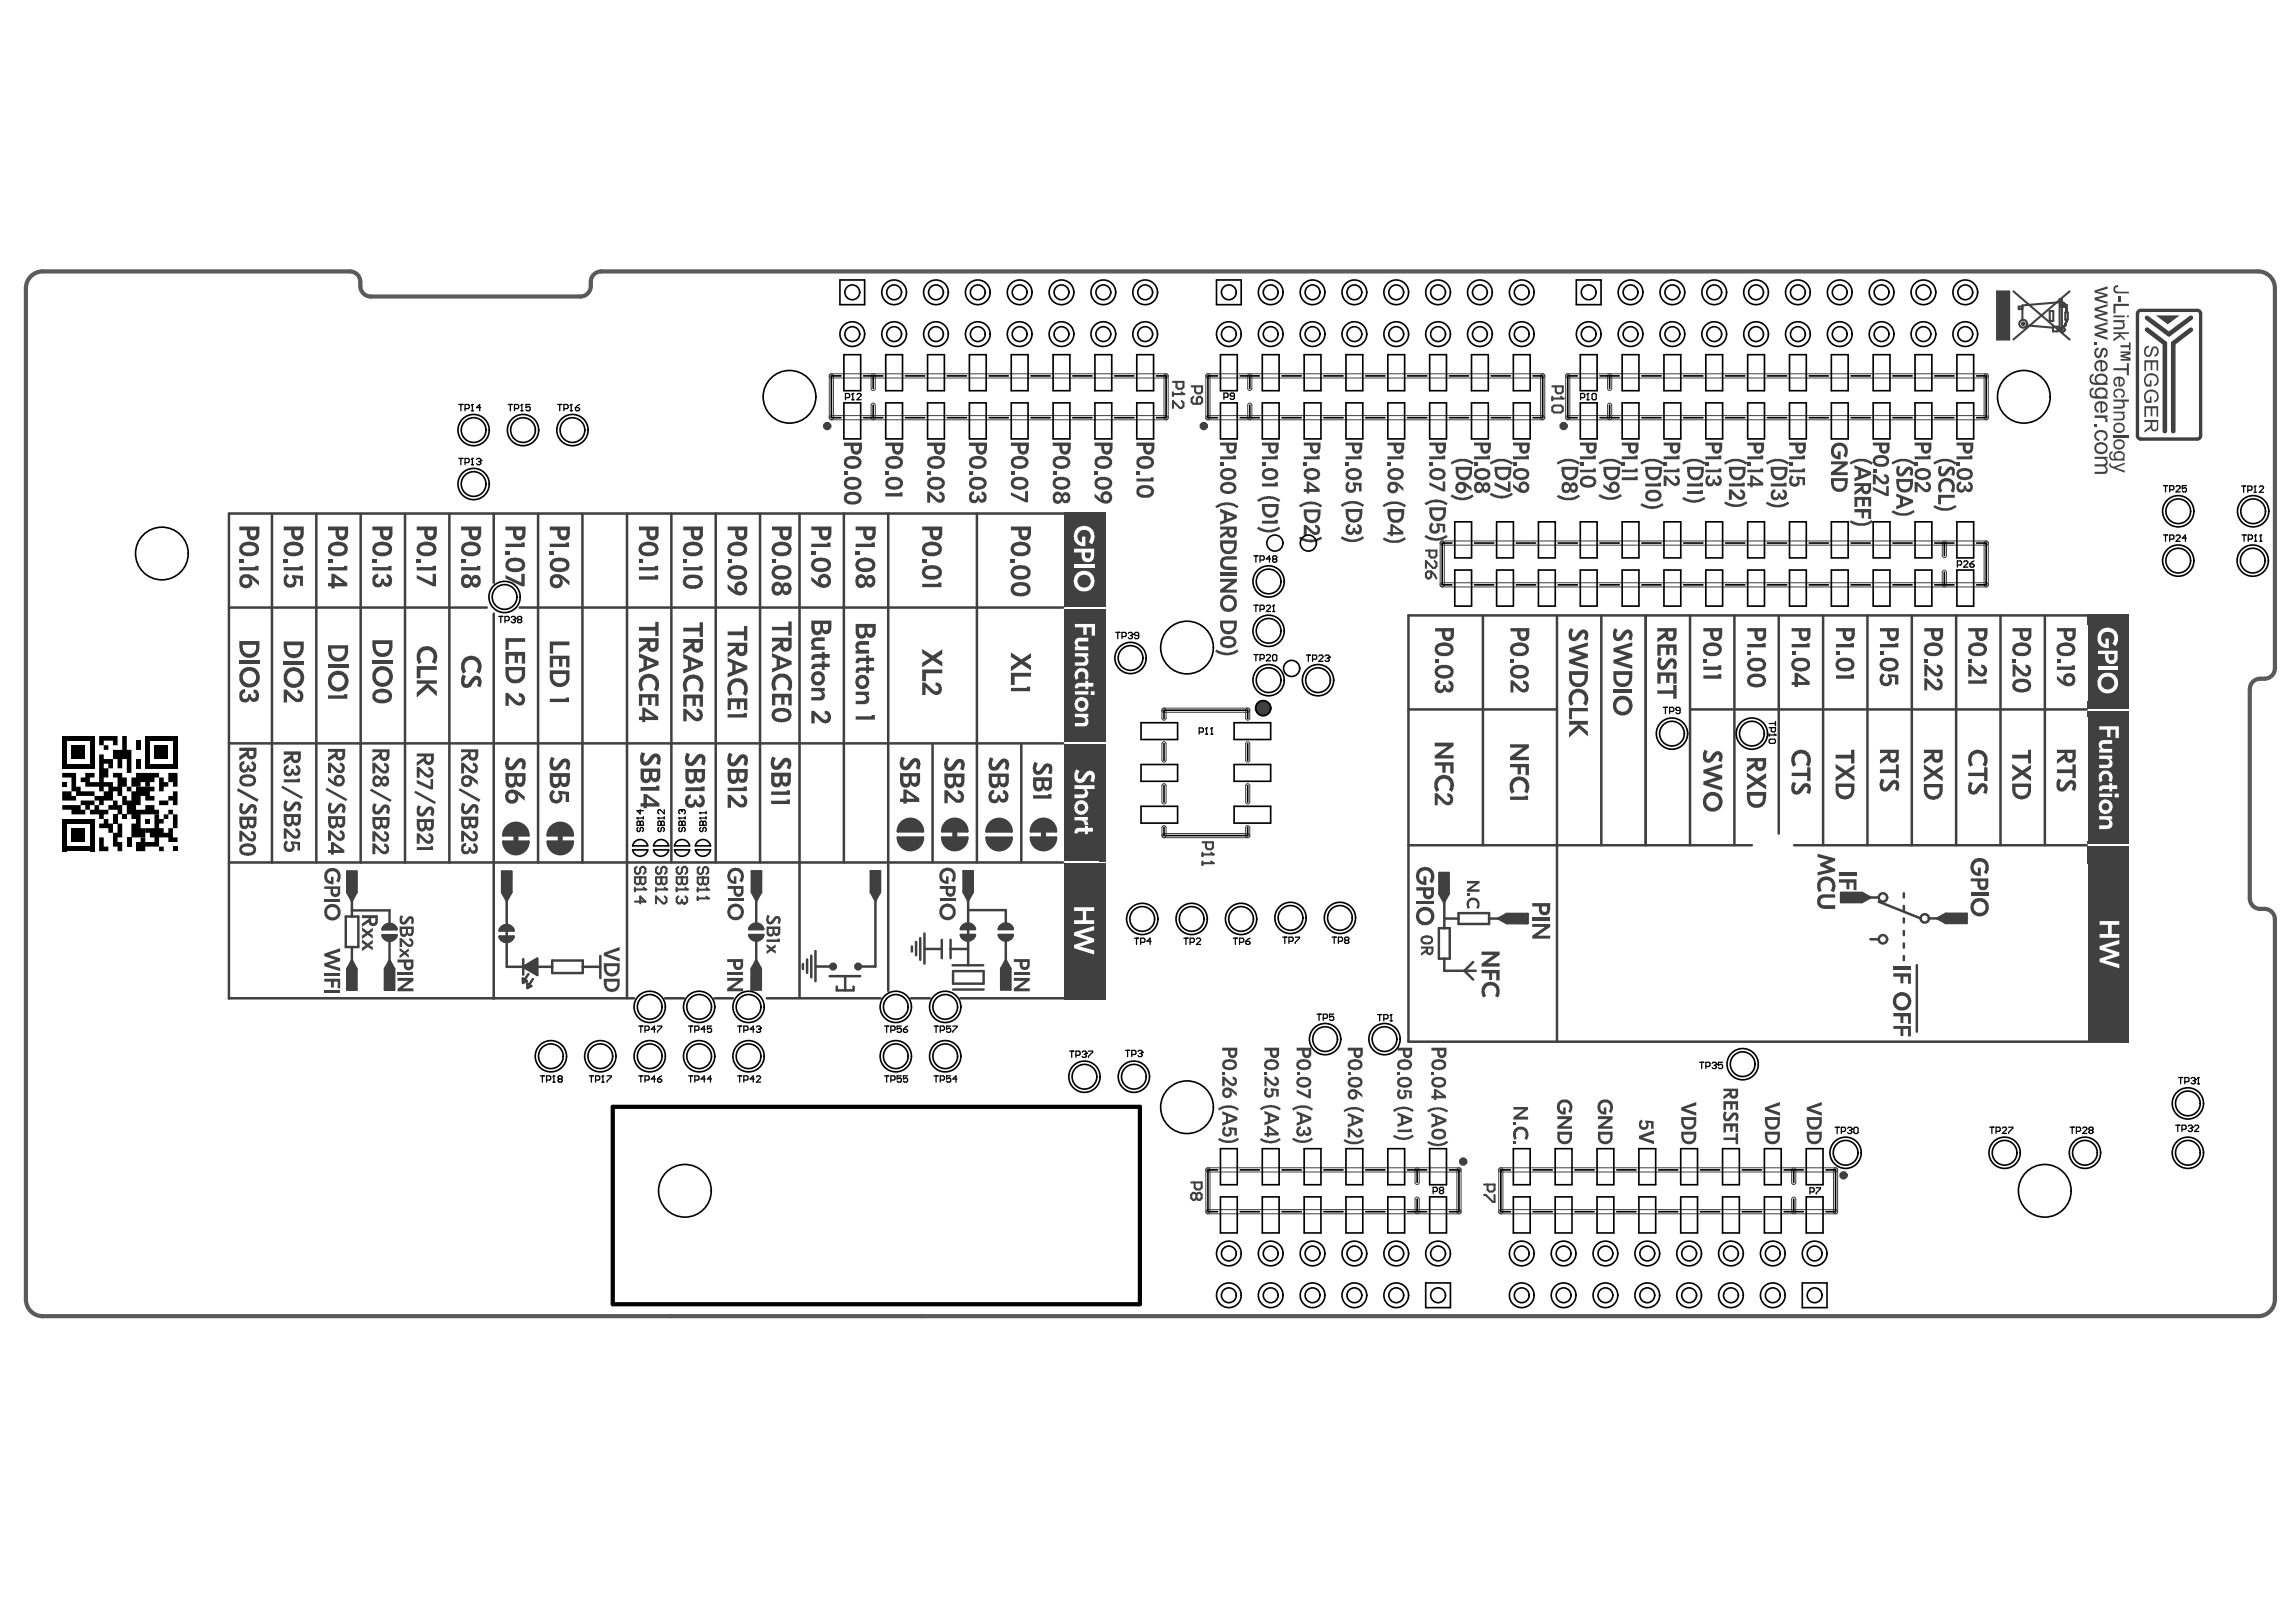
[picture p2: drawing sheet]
<svg xmlns="http://www.w3.org/2000/svg" width="297mm" height="210mm" viewBox="0 0 297 210" stroke-linecap="round" stroke-linejoin="round" font-family="sans-serif">
<path d="M4 35.8l.4-.4 .5-.2 .6-.1h39.8a1.47 1.47 0 0 1 1.3 1.9 1.35 1.35 0 0 0 1.4 1.4h27.1a1.47 1.47 0 0 0 1.3-1.9 1.35 1.35 0 0 1 1.4-1.4h214.3a2.16 2.16 0 0 1 2.2 2.2v49.2a1.48 1.48 0 0 1-1.9 1.3 1.35 1.35 0 0 0-1.3 1.4v27.1a1.48 1.48 0 0 0 1.9 1.3 1.35 1.35 0 0 1 1.3 1.4v49.2a2.16 2.16 0 0 1-2.2 2.1h-286.6a2.16 2.16 0 0 1-2.1-2.1v-130.9v-.6l.2-.5z" fill="none" stroke="#5a5a5a" stroke-width=".54"/>
<g fill="#404040">
<path d="M112.7 112.8l1.3-.1v2.9l-.7 .6h-.2l-.4-.7z"/>
<path d="M129.4 125.2l.7-.6h.1l.5 .7v2.7l-1.3 .1z"/>
<path d="M124.7 112.8l1.3-.1v2.9l-.7 .6h-.2l-.4-.7z"/>
<path d="M133.7 106.5l.4-.3 .4-.1a1.3 1.3 0 0 1 1.9 .8l.2 .7h-3.4z"/>
<path d="M133.4 108.4h3.4l-.5 1.1-.4 .3-.4 .1a1.3 1.3 0 0 1-1.9-.8z"/>
<path d="M127.6 108.4h3.4l-.4 1.1-.5 .3-.4 .1a1.3 1.3 0 0 1-1.9-.8z"/>
<path d="M128 106.5l.4-.3 .4-.1a1.3 1.3 0 0 1 1.9 .8l.2 .7h-3.4z"/>
<path d="M121.9 108.4h3.4l-.5 1.1-.4 .3-.4 .1a1.3 1.3 0 0 1-1.9-.8z"/>
<path d="M122.2 106.5l.5-.3 .3-.1a1.3 1.3 0 0 1 1.9 .8l.2 .7h-3.4z"/>
<path d="M116.2 108.4h3.4l-.5 1.1-.5 .3-.3 .1a1.3 1.3 0 0 1-1.9-.8z"/>
<path d="M116.5 106.5l.4-.3 .4-.1a1.3 1.3 0 0 1 1.9 .8l.2 .7h-3.4z"/>
<path d="M129.2 120.8l2 .1a1.06 1.06 0 0 1-1 1 1.06 1.06 0 0 1-1.1-.9z"/>
<path d="M129.4 119.6a1.1 1.1 0 0 1 1.8 .6l-.2 .2-1.9-.1a.7 .7 0 0 1 .3-.7z"/>
<path d="M124.5 119.6a1.1 1.1 0 0 1 1.8 .6l-.2 .2-1.9-.1a.7 .7 0 0 1 .3-.7z"/>
<path d="M124.3 120.8l1.9 .1a1.06 1.06 0 0 1-1 1 1.06 1.06 0 0 1-1.1-.9z"/>
<path d="M68.2 124.8l1.3-.7 .1 1.1-.1 1-1.7-1z"/>
<path d="M64.6 121l2 .1a1.06 1.06 0 0 1-1.1 1 1.06 1.06 0 0 1-1-.9z"/>
<path d="M65 112.8h1.3v2.8l-.7 .7-.2-.1-.4-.6z"/>
<path d="M64.8 119.8a1.1 1.1 0 0 1 1.8 .6l-.1 .2-2-.1a.7 .7 0 0 1 .3-.7z"/>
<path d="M49.7 125.3l.7-.7h.1l.4 .7v2.8h-1.2z"/>
<path d="M49.7 119.7a1.1 1.1 0 0 1 1.8 .6l-.2 .1h-1.9a.7 .7 0 0 1 .3-.7z"/>
<path d="M49.5 120.9h1.9a1.06 1.06 0 0 1-1 1 1.06 1.06 0 0 1-1.1-.9z"/>
<path d="M45 112.8h1.2v2.8l-.7 .7-.1-.1-.4-.6z"/>
<path d="M44.8 125.3l.7-.7h.2l.4 .7v2.8h-1.3z"/>
<path d="M65.1 108.9h3.4l-.5 1.1-.4 .3-.4 .1a1.3 1.3 0 0 1-1.9-.8z"/>
<path d="M65.4 107l.5-.3 .4-.1a1.3 1.3 0 0 1 1.9 .8l.2 .7h-3.4z"/>
<path d="M70.9 108.9h3.4l-.5 1.1-.5 .3-.3 .1a1.3 1.3 0 0 1-1.9-.8z"/>
<path d="M71.2 107l.4-.3 .4-.1a1.3 1.3 0 0 1 1.9 .8l.2 .7h-3.4z"/>
<path d="M97.3 112.8h1.3v2.8l-.7 .6h-.2l-.4-.6z"/>
<path d="M96.9 120.8l2 .1a1.06 1.06 0 0 1-1 1 1.06 1.06 0 0 1-1.1-.9z"/>
<path d="M97.1 119.6a1.1 1.1 0 0 1 1.8 .6l-.2 .2-1.9-.1a.7 .7 0 0 1 .3-.7z"/>
<path d="M97.1 125.3l.7-.7h.2l.4 .7v2.7l-1.3 .1z"/>
<path d="M186.3 113h1.2v2.8l-.7 .7-.1-.1-.4-.6z"/>
<path d="M194.2 118.7l.6-.4h2.8v1.3h-2.8l-.6-.7z"/>
<path d="M238.2 115.4h2.8l.7 .7-.1 .2-.6 .4h-2.8z"/>
<path d="M251 118.7l.6-.4h2.8v1.3h-2.8l-.7-.7z"/>
<path d="M278.9 40.8h3.1l-1.6 1.2z"/>
</g>
<g fill="none" stroke="#404040" stroke-width=".13">
<path d="M107.3 48.5l.3-.1h43.3a.27 .27 0 0 1 .2 .2 .27 .27 0 0 1-.2 .3h-43.3a.27 .27 0 0 1-.3-.4zM107.3 53.9l.3-.1h43.3a.27 .27 0 0 1 .2 .3 .27 .27 0 0 1-.2 .2h-43.3a.27 .27 0 0 1-.3-.4zM107.3 48.5a.27 .27 0 0 1 .3-.1 .27 .27 0 0 1 .2 .2v5.5a.27 .27 0 0 1-.2 .2 .27 .27 0 0 1-.3-.2zM112.7 52.3a.27 .27 0 0 1 .3-.1 .27 .27 0 0 1 .2 .2v1.7a.27 .27 0 0 1-.2 .2 .27 .27 0 0 1-.3-.2zM112.7 48.5a.27 .27 0 0 1 .3-.1 .27 .27 0 0 1 .2 .2v1.7a.27 .27 0 0 1-.2 .2 .27 .27 0 0 1-.3-.2zM150.6 48.5a.27 .27 0 0 1 .3-.1 .27 .27 0 0 1 .2 .2v5.5a.27 .27 0 0 1-.2 .2 .27 .27 0 0 1-.3-.2zM156 48.5l.3-.1h43.3a.27 .27 0 0 1 .2 .2 .27 .27 0 0 1-.2 .3h-43.3a.27 .27 0 0 1-.3-.4zM156 53.9l.3-.1h43.3a.27 .27 0 0 1 .2 .3 .27 .27 0 0 1-.2 .2h-43.3a.27 .27 0 0 1-.3-.4zM156 48.5a.27 .27 0 0 1 .3-.1 .27 .27 0 0 1 .2 .2v5.5a.27 .27 0 0 1-.2 .2 .27 .27 0 0 1-.3-.2zM161.5 52.3a.27 .27 0 0 1 .3-.1 .27 .27 0 0 1 .2 .2v1.7a.27 .27 0 0 1-.3 .2 .27 .27 0 0 1-.3-.2zM161.5 48.5a.27 .27 0 0 1 .3-.1 .27 .27 0 0 1 .2 .2v1.7a.27 .27 0 0 1-.3 .2 .27 .27 0 0 1-.3-.2zM199.3 48.5a.27 .27 0 0 1 .3-.1 .27 .27 0 0 1 .2 .2v5.5a.27 .27 0 0 1-.2 .2 .27 .27 0 0 1-.3-.2z"/>
<path d="M202.6 48.5a.27 .27 0 0 1 .3-.1 .27 .27 0 0 1 .2 .2v5.5a.27 .27 0 0 1-.3 .2 .27 .27 0 0 1-.2-.2zM202.6 53.9l.2-.1h54.2a.27 .27 0 0 1 .2 .3 .27 .27 0 0 1-.2 .2h-54.2a.27 .27 0 0 1-.2-.4zM202.6 48.5l.2-.1h54.2a.27 .27 0 0 1 .2 .2 .27 .27 0 0 1-.2 .3h-54.2a.27 .27 0 0 1-.2-.4zM208 48.5a.27 .27 0 0 1 .3-.1 .27 .27 0 0 1 .2 .2v1.7a.27 .27 0 0 1-.3 .2 .27 .27 0 0 1-.2-.2zM208 52.3a.27 .27 0 0 1 .3-.1 .27 .27 0 0 1 .2 .2v1.7a.27 .27 0 0 1-.3 .2 .27 .27 0 0 1-.2-.2zM256.7 48.5a.27 .27 0 0 1 .3-.1 .27 .27 0 0 1 .2 .2v5.5a.27 .27 0 0 1-.2 .2 .27 .27 0 0 1-.3-.2zM186.4 70.1a.27 .27 0 0 1 .3-.1 .27 .27 0 0 1 .2 .3v5.4a.27 .27 0 0 1-.3 .3 .27 .27 0 0 1-.3-.3zM186.4 70.1l.2-.1h70.4a.27 .27 0 0 1 .2 .3 .27 .27 0 0 1-.2 .2h-70.4a.27 .27 0 0 1-.2-.4zM186.4 75.5l.2-.1h70.4a.27 .27 0 0 1 .2 .3 .27 .27 0 0 1-.2 .3h-70.4a.27 .27 0 0 1-.2-.5zM251.3 73.9a.27 .27 0 0 1 .3-.1 .27 .27 0 0 1 .2 .3v1.6a.27 .27 0 0 1-.3 .3 .27 .27 0 0 1-.2-.3zM251.3 70.1a.27 .27 0 0 1 .3-.1 .27 .27 0 0 1 .2 .3v1.6a.27 .27 0 0 1-.3 .3 .27 .27 0 0 1-.2-.3zM256.7 70.1a.27 .27 0 0 1 .3-.1 .27 .27 0 0 1 .2 .3v5.4a.27 .27 0 0 1-.2 .3 .27 .27 0 0 1-.3-.3z"/>
<path d="M150.4 91.8l.2-.2h10.8a.27 .27 0 0 1 .3 .3 .27 .27 0 0 1-.3 .3h-10.8a.27 .27 0 0 1-.2-.4zM150.4 91.8a.27 .27 0 0 1 .3-.2 .27 .27 0 0 1 .2 .3v1a.27 .27 0 0 1-.3 .3 .27 .27 0 0 1-.3-.3zM150.4 96.1a.27 .27 0 0 1 .3-.1 .27 .27 0 0 1 .2 .3v2.1a.27 .27 0 0 1-.3 .2 .27 .27 0 0 1-.3-.2zM161.2 91.8a.27 .27 0 0 1 .3-.2 .27 .27 0 0 1 .2 .3v1a.27 .27 0 0 1-.3 .3 .27 .27 0 0 1-.3-.3zM161.2 96.1a.27 .27 0 0 1 .3-.1 .27 .27 0 0 1 .2 .3v2.1a.27 .27 0 0 1-.3 .2 .27 .27 0 0 1-.3-.2zM150.4 108l.2-.1h10.8a.27 .27 0 0 1 .3 .2 .27 .27 0 0 1-.3 .3h-10.8a.27 .27 0 0 1-.2-.4zM150.4 101.5a.27 .27 0 0 1 .3-.1 .27 .27 0 0 1 .2 .3v2.1a.27 .27 0 0 1-.3 .3 .27 .27 0 0 1-.3-.3zM150.4 107a.27 .27 0 0 1 .3-.1 .27 .27 0 0 1 .2 .2v1a.27 .27 0 0 1-.3 .3 .27 .27 0 0 1-.3-.3zM161.2 101.5a.27 .27 0 0 1 .3-.1 .27 .27 0 0 1 .2 .3v2.1a.27 .27 0 0 1-.3 .3 .27 .27 0 0 1-.3-.3zM161.2 107a.27 .27 0 0 1 .3-.1 .27 .27 0 0 1 .2 .2v1a.27 .27 0 0 1-.3 .3 .27 .27 0 0 1-.3-.3zM156 151.3l.3-.2h32.5a.27 .27 0 0 1 .2 .3 .27 .27 0 0 1-.2 .3h-32.5a.27 .27 0 0 1-.3-.4zM156 151.3a.27 .27 0 0 1 .3-.2 .27 .27 0 0 1 .2 .3v5.4a.27 .27 0 0 1-.2 .3 .27 .27 0 0 1-.3-.3z"/>
<path d="M156 156.7l.3-.2h32.5a.27 .27 0 0 1 .2 .3 .27 .27 0 0 1-.2 .3h-32.5a.27 .27 0 0 1-.3-.4zM183.1 155a.27 .27 0 0 1 .3-.1 .27 .27 0 0 1 .2 .3v1.6a.27 .27 0 0 1-.3 .3 .27 .27 0 0 1-.2-.3zM183.1 151.3a.27 .27 0 0 1 .3-.2 .27 .27 0 0 1 .2 .3v1.6a.27 .27 0 0 1-.3 .3 .27 .27 0 0 1-.2-.3zM188.5 151.3a.27 .27 0 0 1 .3-.2 .27 .27 0 0 1 .2 .3v5.4a.27 .27 0 0 1-.2 .3 .27 .27 0 0 1-.3-.3zM193.9 151.3a.27 .27 0 0 1 .3-.2 .27 .27 0 0 1 .2 .3v5.4a.27 .27 0 0 1-.2 .3 .27 .27 0 0 1-.3-.3zM193.9 156.7l.3-.2h43.3a.27 .27 0 0 1 .2 .3 .27 .27 0 0 1-.2 .3h-43.3a.27 .27 0 0 1-.3-.4zM193.9 151.3l.3-.2h43.3a.27 .27 0 0 1 .2 .3 .27 .27 0 0 1-.2 .3h-43.3a.27 .27 0 0 1-.3-.4zM231.8 151.3a.27 .27 0 0 1 .3-.2 .27 .27 0 0 1 .2 .3v1.6a.27 .27 0 0 1-.2 .3 .27 .27 0 0 1-.3-.3zM231.8 155a.27 .27 0 0 1 .3-.1 .27 .27 0 0 1 .2 .3v1.6a.27 .27 0 0 1-.2 .3 .27 .27 0 0 1-.3-.3zM237.2 151.3a.27 .27 0 0 1 .3-.2 .27 .27 0 0 1 .2 .3v5.4a.27 .27 0 0 1-.2 .3 .27 .27 0 0 1-.3-.3z"/>
</g>
<g fill="none" stroke="#404040" stroke-width=".32">
<path d="M29.6 78.6h33.4M29.6 66.5h113.2M29.6 66.5v62.7M35.2 66.5v45.1M40.9 66.5v45.1M46.7 66.5v45.1M52.4 66.5v45.1M58.1 66.5v45.1M63.9 66.5v8.9M63.9 79.4v49.8M67.2 78.6h70.3M69.6 66.5v45.1"/>
<path d="M75.4 66.5v45.1M81.1 66.5v62.7M86.9 66.5v45.1M92.6 66.5v45.1M98.3 66.5v45.1M103.4 66.5v62.7M109.2 66.5v45.1M114.9 66.5v61.7M126.4 66.5v45.1M191.8 79.6v29.8M201.4 79.6v55.2M207.2 79.6v29.8"/>
<path d="M212.9 79.6v29.8M218.6 79.6v29.8M224.4 79.6v29.8M230.1 79.6v28.3M235.9 79.6v29.8M241.6 79.6v29.8M247.3 79.6v29.8M253.1 79.6v29.8M258.8 79.6v29.8M264.5 79.6v29.8M275.3 79.6h-93.1v55.2h93.1M29.6 96.2h107.9"/>
<path d="M120.6 96.2v15.4M132.1 96.2v15.4M182.2 91.8h19.2M218.6 91.8h51.4M29.6 111.6h107.9M44.7 118.6h1.7v4h-1.7zM44.9 112.8h1.2v2.7l-.6 1.1-.6-1.1zM45.5 117.8h4.9v2.2M45.5 112.8v5.8M65 112.8h1.2v2.7l-.6 1.1-.6-1.1zM65.1 108.1h3.3M65.1 108.9h3.3"/>
<path d="M65.6 112.8v12.3h5.8M70.9 108.1h3.2M70.9 108.9h3.2M97.3 112.8h1.2v2.7l-.6 1-.6-1zM97.8 113.3v6.7M112.7 112.7h1.1v2.7l-.5 1.1-.6-1.1zM113.3 112.7v12.4h-2.4M116.2 107.6h3.2M116.2 108.4h3.2M121.9 107.6h3.2M121.9 108.4h3.2M124.7 112.7h1.1v2.7l-.5 1.1-.6-1.1z"/>
<path d="M125.3 117.8h4.8v2.2M125.3 112.7v12.2M127.6 108.4h3.3M127.6 107.6h3.3M133.4 107.6h3.2M133.4 108.4h3.2M182.2 109.4h44.4M186.2 113h1.2v2.7l-.6 1.1-.6-1.1zM186.9 114.2v5.9M186.9 118.9h1.8M188.7 118.2h3.9v1.4h-3.9zM192.6 118.9h2.9"/>
<path d="M193.9 118.9l1-.6h2.7v1.2h-2.7zM232.1 109.4h37.9M238.2 116.1h4.9M238.2 115.5h2.7l1.1 .6-1.1 .6h-2.7zM243.1 116.7l5.4 2.1M246.3 115.6v.5M246.3 117.2v.6M246.3 118.8v.6M249.6 118.8h4.8M250.6 118.8l1.1-.5h2.7v1.1h-2.7zM29.6 129.2h52.4M45.5 124.3l.6 1.1v2.7h-1.2v-2.7z"/>
<path d="M45.5 122.6v2.4M50.4 124.3l.6 1.1v2.7h-1.2v-2.7zM50.4 121.4v6.7M67.6 126.6l.5 .3-.4 .3zM67.7 124.1v2M68.2 127.3l.5 .3-.5 .3zM68.4 126.1l-.5 .7M68.9 126.7l-.4 .7M69.5 124l-1.8 1.1 1.8 1.1v-2.1M71.4 124.3h4v1.6h-4zM75.4 125.1h2.3M77.7 123.7v2.9"/>
<path d="M86 129.2h2.5M92.4 129.2h2.4M97.8 124.3l.6 1.1v2.7h-1.2v-2.7zM97.8 121.4v6.7M99.2 129.2h14.7M103.9 124.8v.6M104.4 124.2v1.7M105 123.7v2.8M105.5 123.1v3.9M105.5 125.1h2.2M107.3 126.3h4M108.3 127.7v.5h2.1v-.5"/>
<path d="M109.3 126.3v1.9M117.8 129.2h2.5M118 122.5v.6M118.5 121.9v1.7M119.1 121.4v2.8M119.6 120.8v3.9M119.6 122.8h2.2M121.8 121.6v2.4M123 122.8h2.3M123 121.6v2.4M123.2 124.9h4M123.3 128.1h4"/>
<path d="M123.3 125.7h4v1.6h-4zM124.2 129.2h18.6M130.1 124.3l.6 1.1v2.7h-1.2v-2.7zM130.1 121.3v6.8M186.2 120.1h1.4v4h-1.4zM186.9 124.1v1.5h4M190.6 124.5l-1.1 1.1 1.1 1.2M242 121.6h1.1M246.3 120.5v.5M246.3 122.1v.5M246.3 123.7v.6M248 124.9v8.6"/>
</g>
<path d="M66.7 108.2v.6M72.5 108.2v.6M123.5 107.7v.6M135 107.7v.6" fill="none" stroke="#404040" stroke-width=".65"/>
<g fill="none" stroke="#404040" stroke-width=".27">
<path d="M258.4 37.7h1.5v6.2h-1.5zM260.5 37.7l7.3 6.2M261.6 39.7h-.4v.3h.4M266.5 38.7h.3v4h-.3zM266.6 39.5h.8v.2h-.8M266.6 39.1h.1M266.6 39.1l-5 .4v1.9M266.7 39.1h.1M266.8 39.1h.1M266.8 39.1v.1M266.8 39.2h.1M266.9 39.2h.1"/>
<path d="M267 39.2v.1M267 39.3h.1M267 39.3l.1 .1M267.1 39.4h.1M267.1 39.4l.1 .1M267.3 39.7h.1M267.3 39.7v.1M267.3 39.8h.1M267.3 39.8v.1M267.3 39.9h.1M267.3 39.9v.1M267.3 40h.1"/>
<path d="M267.3 40v.1M267.8 37.7l-7.3 6.2M262.2 42.1l3.4 .3M265.2 40.2h.4v1.3h-.4zM265.6 42.3h.6v.6h-.6zM266.7 42.5h.1M266.7 42.5h-.1M266.8 42.5h-.1M266.8 42.5h.1M266.8 42.4h.1M266.8 42.4v.1M266.9 42.4h-.1"/>
<path d="M266.9 42.4h.1M267 42.3l-.1 .1M267 42.3h.1M267.1 42.2v.1M267.1 42.2l-.1 .1M267.1 42.2h.1M267.1 42.1v.1M267.2 42.1h.1M267.2 42.1l-.1 .1M267.2 40.4h.3v1h-.3zM267.2 42v.1M267.2 42l-.1 .2"/>
<path d="M267.2 42h.1M267.2 41.9h.1M267.2 41.9v.1M267.3 41.9h.1M267.3 41.9l-.1 .1M267.3 41.8v.1M267.3 41.8h.1M267.3 41.8l-.1 .2M267.3 41.7v.1M267.3 41.7h.1M267.3 41.6h.1M267.3 41.5v.2"/>
<path d="M267.3 41.5h.1M267.3 40.1h.1M267.3 40.1v.1M267.3 40.2h.1M267.3 41.4h.1M267.3 41.4v.1M267.3 40.2l.1 .1M267.3 40.3h.1M267.4 40.3h.1M267.4 40.3v.1M267.4 40.4h.1"/>
</g>
<path d="M276.5 40.6v15.8M277 56.8h7.2M277 40.2h7.2M284.7 40.6v15.8" fill="none" stroke="#404040" stroke-width=".43"/>
<path d="M277.8 42.7l2.3 1.7v11.4M283.4 42.7l-2.2 1.7v11.4M283.4 41.1l-2.8 2.2-2.8-2.2" fill="none" stroke="#404040" stroke-width=".6"/>
<g fill="#404040">
<path d="M137.7 66.3h5.3v1.4h-5.3z" fill-rule="evenodd"/>
<path d="M137.7 77.5h5.3v1h-5.3z" fill-rule="evenodd"/>
</g>
<path d="M137.7 95.8h5.3" fill="none" stroke="#404040" stroke-width=".38"/>
<g fill="#404040">
<path d="M137.7 66.3h1.1v12.2h-1.1z" fill-rule="evenodd"/>
<path d="M142.1 78.9h.9v17.1h-.9z" fill-rule="evenodd"/>
<path d="M137.7 78.8h1.1v17.2h-1.1z" fill-rule="evenodd"/>
<path d="M142.1 66.3h.9v12.1h-.9z" fill-rule="evenodd"/>
<path d="M137.7 96.4h1v15.1h-1z" fill-rule="evenodd"/>
<path d="M142 115.9h1v10.8h-1z" fill-rule="evenodd"/>
<path d="M142.1 96.5h.9v15h-.9z" fill-rule="evenodd"/>
<path d="M137.7 111.8h5.3v5.1h-5.3z" fill-rule="evenodd"/>
<path d="M137.7 116.6h.9v9.8h-.9z" fill-rule="evenodd"/>
<path d="M137.7 109.3h5.3v2.2h-5.3z" fill-rule="evenodd"/>
<path d="M137.7 96.4h5.3v2.2h-5.3z" fill-rule="evenodd"/>
<path d="M137.7 123.9h5.3v5.5h-5.3z" fill-rule="evenodd"/>
<path d="M137.7 78.8h5.3v.7h-5.3z" fill-rule="evenodd"/>
<path d="M258.4 37.7h1.5v6.2h-1.5z" fill-rule="evenodd"/>
<path d="M270.1 92h5.3v.7h-5.3z" fill-rule="evenodd"/>
<path d="M270.1 109.5h5.3v2.3h-5.3z" fill-rule="evenodd"/>
<path d="M270.1 111h.9v23.8h-.9z" fill-rule="evenodd"/>
<path d="M274.5 111h.9v24h-.9z" fill-rule="evenodd"/>
<path d="M274.6 79.5h.8v12.1h-.8z" fill-rule="evenodd"/>
<path d="M270.1 92h1.1v17.2h-1.1z" fill-rule="evenodd"/>
<path d="M274.6 92.1h.8v17.1h-.8z" fill-rule="evenodd"/>
<path d="M270.1 79.5h1.1v12.1h-1.1z" fill-rule="evenodd"/>
</g>
<path d="M270.1 109h5.3" fill="none" stroke="#404040" stroke-width=".38"/>
<g fill="#404040">
<path d="M270.1 90.7h5.3v.9h-5.3z" fill-rule="evenodd"/>
<path d="M270.1 79.5h5.3v1.4h-5.3z" fill-rule="evenodd"/>
<path d="M138 78.8h4.7v17.1h-4.7z" fill-rule="evenodd"/>
</g>
<g fill="#404040">
<path d="M187.7 59.9l.4-.3 .7-.2h.8l.5 .1 .6 .4-.2 .2-.3-.2-.7-.2-.9 .1-.8 .3z"/>
<path d="M187.8 64h.1a2.16 2.16 0 0 0 2.6 0l.2 .2-.2 .1a2.47 2.47 0 0 1-2.8-.1z"/>
<path d="M192.7 59.9l.3-.2a2.54 2.54 0 0 1 2.7 .2l-.2 .2-.7-.3-.8-.1a1.73 1.73 0 0 0-1.1 .4z"/>
<path d="M193.4 62.4l1.7 .8v-.9h.3v1.4h-.3l-1.7-.9z"/>
<path d="M192.9 63.8a2.49 2.49 0 0 0 2.7 0l.1 .2-.1 .1-.6 .3-.6 .1h-.7l-.7-.3-.3-.2z"/>
<path d="M188.7 60.8v.3a.68 .68 0 0 0 .7 .7 .68 .68 0 0 0 .7-.6v-.4zM188.3 60.4h2.1v.8a1.04 1.04 0 0 1-.6 .9 1.04 1.04 0 0 1-1.1-.2h-.1a.92 .92 0 0 1-.3-.8z"/>
<path d="M188.6 63.1a.4 .4 0 0 0 .8 0 .4 .4 0 0 0-.8 0zM188.4 62.7a.98 .98 0 0 1 1.4-.1l.6 .5v.4l-.9-.7a.61 .61 0 0 1 .1 .8 .61 .61 0 0 1-.8 .2 .73 .73 0 0 1-.4-1.1z"/>
<path d="M193.7 60.8v.3a.71 .71 0 0 0 .7 .7 .71 .71 0 0 0 .7-.7v-.3zM193.4 60.4h2.1v.8a1.06 1.06 0 0 1-1 1 1.06 1.06 0 0 1-1.1-1z"/>
</g>
<g fill="#fff">
<path d="M139.1 80.7h2.6v1.6h-.5v-1.1h-.6v1h-.5v-1h-1z"/>
<path d="M139.2 82.6l.3-.1h1.3v.5h-1a.34 .34 0 0 0-.4 .4 .34 .34 0 0 0 .5 .3h.9v.5h-1.7v-.5h.2a.68 .68 0 0 1-.1-1.1z"/>
<path d="M139.1 84.5h1.7v.5h-.3a.64 .64 0 0 1 .3 .7 .64 .64 0 0 1-.7 .5h-1v-.5h.9a.39 .39 0 0 0 .4-.4 .39 .39 0 0 0-.5-.3h-.8z"/>
<path d="M139.2 86.8a.93 .93 0 0 1 1.2-.2 .93 .93 0 0 1 .3 1.3l-.1 .1-.3-.2a.51 .51 0 0 0 0-.6 .51 .51 0 0 0-.5-.2l-.4 .2 .2 .6-.4 .1a1.07 1.07 0 0 1 0-1.1z"/>
<path d="M139.2 88.5l.3-.1h.9v-.3h.4v.3h.6v.5h-.6v.3h-.4v-.3h-.8l-.1 .2h-.4v-.4z"/>
<path d="M139.1 92.4h1.7v.4h-.3a.64 .64 0 0 1 .3 .8 .64 .64 0 0 1-.7 .4h-1v-.4h.9a.36 .36 0 0 0 .4-.4 .36 .36 0 0 0-.4-.3l-.9-.1z"/>
<path d="M141.1 89.5h.5v.4h-.5zM139.1 89.5h1.7v.4h-1.7z"/>
<path d="M139.4 91.1a.5 .5 0 0 0 1 0 .5 .5 0 0 0-1 0zM139.1 90.6a.92 .92 0 0 1 1.4-.2 .92 .92 0 0 1 0 1.4 .92 .92 0 0 1-1.3-.1 1.13 1.13 0 0 1-.1-1.1z"/>
</g>
<path d="M137.9 97.3h4.9v12.8h-4.9z" fill-rule="evenodd" fill="#404040"/>
<g fill="#fff">
<path d="M139.2 99.6l.5 .2a.79 .79 0 0 0-.1 1 .34 .34 0 0 0 .4-.2l.3-.4a.71 .71 0 0 1 1-.4 .71 .71 0 0 1 .3 1l-.1 .4-.4-.1 .1-.5a.21 .21 0 0 0-.1-.3 .21 .21 0 0 0-.3 .1l-.4 .5a.74 .74 0 0 1-.9 .4 .74 .74 0 0 1-.5-.9v-.3z"/>
<path d="M139 101.6h2.6v.5h-1.1a.6 .6 0 0 1 .3 .7 .6 .6 0 0 1-.5 .4l-1.3 .1v-.5h1a.36 .36 0 0 0 .4-.4 .36 .36 0 0 0-.5-.3h-.9z"/>
<path d="M139 105.7h1.7v.5h-.3l.3 .2 .1 .4h-.5a.56 .56 0 0 0-.6-.6h-.7z"/>
<path d="M139.2 107.2l.2-.1h1v-.2h.3v.2h.7v.5h-.7v.3h-.3v-.3h-.9l-.1 .2h-.4z"/>
<path d="M139.4 104.5a.5 .5 0 0 0 1 0 .5 .5 0 0 0-1 0zM139.1 103.9a.93 .93 0 0 1 1.4-.1 .93 .93 0 0 1-.1 1.4 .93 .93 0 0 1-1.3-.3l-.1-.4z"/>
</g>
<g fill="#404040">
<path d="M105 70.4h2v-.2h.5v.6h-2.5z"/>
<path d="M105 71.3h.5v.5h-.5z"/>
<path d="M110.7 70.4h2.1v-.2h.4v.6h-2.5z"/>
<path d="M110.7 71.3h.5v.5h-.5z"/>
<path d="M116.5 98l.2-.1 .4 .3a.8 .8 0 0 0-.1 1l.3-.1 .4-.6a.71 .71 0 0 1 1-.3 .71 .71 0 0 1 .3 .9l-.1 .5-.4-.2 .1-.5a.21 .21 0 0 0-.1-.3 .21 .21 0 0 0-.3 .2l-.4 .4a.77 .77 0 0 1-.9 .5 .77 .77 0 0 1-.5-.9z"/>
<path d="M122.4 98l.4 .3a.8 .8 0 0 0 0 1l.2-.1 .5-.6a.73 .73 0 0 1 .9-.3 .73 .73 0 0 1 .4 .9l-.2 .5-.4-.2 .1-.5a.23 .23 0 0 0-.1-.3 .23 .23 0 0 0-.3 .2l-.3 .4a.77 .77 0 0 1-.9 .4 .77 .77 0 0 1-.6-.8z"/>
<path d="M122.2 102.3h.4l.8 .8a.58 .58 0 0 0 .8 .2 .36 .36 0 0 0 .1-.4 .36 .36 0 0 0-.4-.1v-.5a.88 .88 0 0 1 .8 .6 .88 .88 0 0 1-.4 1 1 1 0 0 1-1.1-.4l-.6-.6v1h-.4z"/>
<path d="M133.8 98.6h.1l.3 .2a1.17 1.17 0 0 0-.1 1l.4-.1 .4-.5a.64 .64 0 0 1 .7-.4 .64 .64 0 0 1 .5 .5v.5l-.1 .4-.4-.1 .1-.5a.21 .21 0 0 0-.1-.4 .21 .21 0 0 0-.3 .3l-.3 .4a.74 .74 0 0 1-1 .3 .74 .74 0 0 1-.3-.9z"/>
<path d="M133.7 102.9h1.9v-.1h.4v.5h-2.3z"/>
<path d="M128 98.1l.1-.1 .5 .2a.8 .8 0 0 0-.1 1h.2l.5-.6a.68 .68 0 0 1 .7-.5 .68 .68 0 0 1 .6 .6l.1 .4-.2 .5-.1 .1-.3-.2a.79 .79 0 0 0 0-.9l-.2 .1-.5 .6a.78 .78 0 0 1-1 .4 .78 .78 0 0 1-.4-1.1z"/>
<path d="M128 102.5l.3-.2 .3-.1v.4a.42 .42 0 0 0-.3 .5 .42 .42 0 0 0 .3 .4h.2l.2-.2v-.4h.4v.1a.34 .34 0 0 0 .2 .3 .34 .34 0 0 0 .4-.2 .22 .22 0 0 0-.1-.3l-.1-.1v-.4a.8 .8 0 0 1 .7 .5 .8 .8 0 0 1-.2 .8 .6 .6 0 0 1-.6 .3 .6 .6 0 0 1-.5-.4 .65 .65 0 0 1-.5 .4 .65 .65 0 0 1-.6-.2l-.1-.1a1.07 1.07 0 0 1 0-1.1z"/>
<path d="M130.8 72.3h.5v.5h-.5z"/>
<path d="M119.3 72.3h.5v.5h-.5z"/>
<path d="M119.3 75.6h2.1v-.2h.4v.6h-2.5z"/>
<path d="M130.8 84.4l1.3 .9 1.3-.8v.6l-.8 .5 .8 .6v.5l-1.3-.8-1.3 1v-.6l1-.7-1-.6z"/>
<path d="M130.8 87.1h2.6v.5h-2.1v1h-.5z"/>
<path d="M130.8 89h2v-.1h.5v.6h-2.5z"/>
<path d="M119.3 84l1.4 .9 1.2-.9v.6l-.8 .6 .8 .5v.6l-1.2-.9-1.4 1v-.6l1-.6-1-.7z"/>
<path d="M119.3 86.6h2.6v.5h-2.1v1.1h-.5z"/>
<path d="M119.3 88.3h.4l.9 .8a.74 .74 0 0 0 .8 .3 .39 .39 0 0 0 0-.4 .39 .39 0 0 0-.4-.3v-.4a.83 .83 0 0 1 .8 .6 .83 .83 0 0 1-.2 .9 .81 .81 0 0 1-1.2-.2l-.7-.7v1h-.4z"/>
<path d="M106.4 68.6v.4a.37 .37 0 0 0 .3 .4 .37 .37 0 0 0 .4-.2v-.6zM105 68.1h2.6v1.1a.81 .81 0 0 1-.9 .7 .81 .81 0 0 1-.8-.8v-.5h-.9z"/>
<path d="M105.4 72.9a.58 .58 0 0 0 .2 .6 .58 .58 0 0 0 .6 .1 .75 .75 0 0 0 .9-.4 .57 .57 0 0 0-.7-.6l-.7 .1zM105.1 72.5a1.71 1.71 0 0 1 2.3 .1 .84 .84 0 0 1-.4 1.3 1.73 1.73 0 0 1-1.8-.2 .85 .85 0 0 1-.1-1.2z"/>
<path d="M106.2 75.2a.45 .45 0 0 0 .9 0 .45 .45 0 0 0-.9 0zM105 74.6l1 .9a.81 .81 0 0 1 .4-1.2 .81 .81 0 0 1 1.1 .6 .9 .9 0 0 1-.3 1 .9 .9 0 0 1-1 .1l-.5-.2-.7-.6z"/>
<path d="M112.1 68.6v.4a.37 .37 0 0 0 .3 .4 .37 .37 0 0 0 .4-.2l.1-.6zM110.7 68.1h2.6v1.1a.81 .81 0 0 1-.9 .7 .81 .81 0 0 1-.7-.8v-.5h-1z"/>
<path d="M111.1 72.9a.58 .58 0 0 0 .2 .6 .58 .58 0 0 0 .6 .1 .75 .75 0 0 0 .9-.4 .57 .57 0 0 0-.7-.6l-.7 .1zM110.9 72.5a1.71 1.71 0 0 1 2.2 .1 .84 .84 0 0 1-.3 1.3h-.1a1.73 1.73 0 0 1-1.8-.2 .85 .85 0 0 1 0-1.2z"/>
<path d="M112.2 75.2a.35 .35 0 0 0 .7 0 .35 .35 0 0 0-.7 0zM111 75.2a.4 .4 0 0 0 .8 0 .4 .4 0 0 0-.8 0zM110.8 74.6a.72 .72 0 0 1 1.3 .2 .53 .53 0 0 1 .8-.3 .84 .84 0 0 1 .4 .9 .84 .84 0 0 1-.8 .6l-.3-.1-.1-.2a.73 .73 0 0 1-.9 .4 .73 .73 0 0 1-.6-.8z"/>
<path d="M118 100.5v.5a.33 .33 0 0 0 .3 .4 .33 .33 0 0 0 .3-.4v-.5zM116.9 100.5v.6a.36 .36 0 0 0 .4 .4 .36 .36 0 0 0 .3-.5v-.5zM116.4 100.1h2.6v1a.65 .65 0 0 1-.4 .7 .65 .65 0 0 1-.8-.3v-.1a.72 .72 0 0 1-.8 .5 .72 .72 0 0 1-.6-.8z"/>
<path d="M117.3 102.6v.7h1zM116.9 102.2h.3l1.7 1.1v.5h-1.6v.2h-.4v-.2h-.5v-.5h.5z"/>
<path d="M123.7 100.6v.5a.32 .32 0 0 0 .3 .3 .32 .32 0 0 0 .3-.3v-.5zM122.6 100.6v.5a.36 .36 0 0 0 .4 .5 .36 .36 0 0 0 .3-.5v-.5zM122.2 100.1h2.6v1.1a.65 .65 0 0 1-.5 .7 .65 .65 0 0 1-.8-.4 .68 .68 0 0 1-.7 .6 .68 .68 0 0 1-.6-.8z"/>
<path d="M135.1 101.1v.4a.3 .3 0 0 0 .3 .3 .3 .3 0 0 0 .3-.3v-.4zM134.1 101.1v.5a.33 .33 0 0 0 .3 .3 .33 .33 0 0 0 .3-.3v-.5zM133.7 100.6h2.4v1a.6 .6 0 0 1-.4 .7 .6 .6 0 0 1-.7-.4 .61 .61 0 0 1-.6 .5 .61 .61 0 0 1-.6-.3l-.1-.3z"/>
<path d="M129.4 100.5v.5a.33 .33 0 0 0 .4 .4 .33 .33 0 0 0 .3-.4v-.5zM128.3 100.5v.6a.36 .36 0 0 0 .4 .4 .36 .36 0 0 0 .3-.4v-.6zM127.9 100.1h2.6v1a.64 .64 0 0 1-.4 .7 .64 .64 0 0 1-.8-.2v-.1a.72 .72 0 0 1-.8 .5 .72 .72 0 0 1-.6-.8z"/>
<path d="M132.2 68.6v.4a.37 .37 0 0 0 .3 .4 .37 .37 0 0 0 .4-.2v-.6zM130.8 68.1h2.6v1.1a.81 .81 0 0 1-.9 .7 .81 .81 0 0 1-.7-.8v-.5h-1z"/>
<path d="M131.2 70.8a.49 .49 0 0 0 .5 .7h.1a1.1 1.1 0 0 0 1.1-.3 .58 .58 0 0 0-.7-.6h-.7zM130.9 70.5a1.71 1.71 0 0 1 2.3 .1 .84 .84 0 0 1-.4 1.2 1.49 1.49 0 0 1-2-.5l-.1-.3z"/>
<path d="M131.2 73.9a.58 .58 0 0 0 .2 .6 .58 .58 0 0 0 .6 0 .62 .62 0 0 0 .9-.5 1.03 1.03 0 0 0-1.3-.3zM130.9 73.5a1.71 1.71 0 0 1 2.3 .1 .95 .95 0 0 1-.8 1.4 1.37 1.37 0 0 1-1.6-.5 1.17 1.17 0 0 1 .1-1z"/>
<path d="M131.2 76a.49 .49 0 0 0 .5 .7 1.48 1.48 0 0 0 1.2-.3 .57 .57 0 0 0-.7-.6l-.8 .1zM130.9 75.7a1.79 1.79 0 0 1 1.5-.4 .89 .89 0 0 1 .9 .9 .89 .89 0 0 1-.8 .9l-.3 .1a1.3 1.3 0 0 1-1.4-.6 1.11 1.11 0 0 1 .1-.9z"/>
<path d="M120.7 68.6v.4a.37 .37 0 0 0 .3 .4 .37 .37 0 0 0 .4-.2l.1-.6zM119.3 68.1h2.6v1.1a.81 .81 0 0 1-.9 .7 .81 .81 0 0 1-.7-.8v-.5h-1z"/>
<path d="M119.7 70.8a.49 .49 0 0 0 .5 .7h.1a1.1 1.1 0 0 0 1.1-.3 .58 .58 0 0 0-.7-.6h-.7zM119.5 70.5a1.71 1.71 0 0 1 2.2 .1 .84 .84 0 0 1-.3 1.2h-.1a1.49 1.49 0 0 1-2-.5v-.3z"/>
<path d="M119.7 73.9a.58 .58 0 0 0 .2 .6 .58 .58 0 0 0 .7 0 .62 .62 0 0 0 .8-.5 1.03 1.03 0 0 0-1.3-.3zM119.5 73.5a1.71 1.71 0 0 1 2.2 .1 .95 .95 0 0 1-.8 1.4 1.37 1.37 0 0 1-1.5-.5 1.17 1.17 0 0 1 .1-1z"/>
<path d="M132.3 124.5v.3a.22 .22 0 0 0 .2 .3l.3-.1 .1-.5zM131.2 124.1h2v.8a.65 .65 0 0 1-.7 .6 .65 .65 0 0 1-.6-.7v-.3h-.7z"/>
</g>
<path d="M131.2 125.9h2" fill="none" stroke="#404040" stroke-width=".38"/>
<g fill="#404040">
<path d="M131.2 126.5h2v.4l-1.4 1h1.4v.4h-2v-.4l1.4-1h-1.4z"/>
<path d="M121.7 112.7a1.11 1.11 0 0 1 1.6-.1 1.11 1.11 0 0 1 .1 1.6l-.4-.3a.71 .71 0 0 0 0-1.1 .71 .71 0 0 0-1.1 .4 .67 .67 0 0 0 .5 .8v-.6h.3v1h-.3a.94 .94 0 0 1-.8-1.4z"/>
<path d="M122.7 115v.4a.3 .3 0 0 0 .3 .2 .3 .3 0 0 0 .3-.3v-.3zM121.6 114.7h2v.7a.65 .65 0 0 1-.6 .7 .65 .65 0 0 1-.7-.7v-.4h-.7z"/>
</g>
<path d="M121.6 116.5h2" fill="none" stroke="#404040" stroke-width=".38"/>
<path d="M121.9 118a.7 .7 0 0 0 1.4 0 .7 .7 0 0 0-1.4 0zM121.7 117.4a1.08 1.08 0 0 1 1.5-.3 1.08 1.08 0 0 1 .3 1.4 1.1 1.1 0 0 1-1.5 .4 1.1 1.1 0 0 1-.3-1.5z" fill="#404040"/>
<path d="M137.9 67h4.8v10.6h-4.8z" fill-rule="evenodd" fill="#404040"/>
<g fill="#fff">
<path d="M139.3 68.4l.5-.3a1.37 1.37 0 0 1 1.5 .5 1.37 1.37 0 0 1 .1 1.6l-.2 .2-.3-.3a.87 .87 0 0 0 .2-.9 .87 .87 0 0 0-.7-.6 .85 .85 0 0 0-1 .6 .85 .85 0 0 0 .5 1l.1-.8h.4v1.3h-.4a1.33 1.33 0 0 1-.9-2z"/>
<path d="M139 73.1h2.6v.4h-2.6z"/>
<path d="M140.4 71.5v.4a.38 .38 0 0 0 .4 .4 .38 .38 0 0 0 .3-.5v-.3zM139 71h2.6v1a.81 .81 0 0 1-.9 .7 .81 .81 0 0 1-.8-.8v-.4h-.9z"/>
<path d="M139.4 75.2a.85 .85 0 0 0 1.7 0 .85 .85 0 0 0-1.7 0zM139.2 74.4a1.35 1.35 0 0 1 2.1-.1 1.35 1.35 0 0 1-.3 2 1.35 1.35 0 0 1-1.9-.5 1.72 1.72 0 0 1 .1-1.4z"/>
</g>
<path d="M137.9 116.3h4.7v8.3h-4.7z" fill-rule="evenodd" fill="#404040"/>
<g fill="#fff">
<path d="M139 117.4h2.6v.5h-1.1v1.2h1.1v.5h-2.6v-.5h1.1v-1.2h-1.1z"/>
<path d="M139 120.7l2.6-.9v.6l-1.9 .5 1.9 .6v.4l-1.9 .6 1.9 .5v.5l-2.6-.8v-.4l1.8-.6-1.8-.6z"/>
</g>
<g fill="#404040">
<path d="M105.1 82.7l.2-.2h.3h1.1v.5h-1a.36 .36 0 0 0-.4 .3 .36 .36 0 0 0 .5 .4h.9v.4h-1.7v-.4h.2a.72 .72 0 0 1-.1-1z"/>
<path d="M105.1 84.7l.4-.1h.8v-.2h.4v.2h.6v.5h-.6v.3h-.4v-.3h-.9v.3h-.4v-.3z"/>
<path d="M105.1 86l.3-.1h.9v-.3h.4v.3h.6v.4h-.6v.4h-.4v-.4h-.7l-.2 .1v.2h-.4v-.3z"/>
<path d="M105 89h1.7v.5h-.3a.64 .64 0 0 1 .3 .7 .64 .64 0 0 1-.7 .4h-1v-.4h.9a.39 .39 0 0 0 .4-.4 .39 .39 0 0 0-.5-.3h-.8z"/>
<path d="M105 92h.3l.9 .8a.69 .69 0 0 0 .8 .3 .37 .37 0 0 0 .1-.5 .37 .37 0 0 0-.4-.2v-.4a.79 .79 0 0 1 .7 .4 .79 .79 0 0 1 0 .8 .8 .8 0 0 1-1.2 .2l-.8-.8v1h-.4z"/>
<path d="M110.9 83.1l.3-.1h1.2v.4h-1a.34 .34 0 0 0-.3 .5 .34 .34 0 0 0 .5 .2h.8v.5h-1.7v-.4l.3-.1a.57 .57 0 0 1-.1-1z"/>
<path d="M110.8 85.3l.2-.2h1.1v-.3h.3v.3h.7v.5h-.7v.3h-.3v-.3h-.8l-.2 .1v.1h-.4z"/>
<path d="M110.8 86.6a.38 .38 0 0 1 .4-.2h.9v-.4h.3v.4h.7v.4h-.7v.3h-.3v-.3h-.9l-.1 .1v.2h-.4z"/>
<path d="M110.7 89.5h1.7v.4h-.2a.65 .65 0 0 1 .2 .8 .65 .65 0 0 1-.6 .4h-1.1v-.4h1a.39 .39 0 0 0 .4-.4 .39 .39 0 0 0-.5-.4h-.9z"/>
<path d="M110.7 92.7h2.1v-.2h.4v.6h-2.5z"/>
<path d="M65.4 82.6h2.5v.5h-2.1v1h-.4z"/>
<path d="M65.4 84.4h2.5v1.5h-.4v-1h-.5v.9h-.4v-.9h-.8v1h-.4z"/>
<path d="M65.4 89.7h.3l1 .9a.4 .4 0 0 0 .5 .3 .4 .4 0 0 0 .3-.4l-.1-.3h-.3v-.5a.84 .84 0 0 1 .8 .8 .84 .84 0 0 1-.7 .8l-.6-.2-.8-.8v1h-.4z"/>
<path d="M65.4 70.4h2v-.2h.5v.6h-2.5z"/>
<path d="M65.4 71.3h.5v.5h-.5z"/>
<path d="M65.4 74.4l2 1v-1.1h.5v1.6h-.4l-2.1-1.1z"/>
<path d="M60 85.2l.4-.2h.1a1.33 1.33 0 0 1 1.8 1.4l-.3 .8-.4-.3h.1a.92 .92 0 0 0 0-1.1 .92 .92 0 0 0-1-.4 .96 .96 0 0 0-.4 1.5l-.4 .3v-.1a1.7 1.7 0 0 1 .1-1.9z"/>
<path d="M59.8 87.3h.1l.4 .2a.8 .8 0 0 0-.1 1h.3l.5-.6a.71 .71 0 0 1 .8-.4 .71 .71 0 0 1 .5 .8l-.2 .7-.4-.3 .2-.4-.1-.1a.2 .2 0 0 0-.1-.2 .2 .2 0 0 0-.3 .1l-.3 .5a.75 .75 0 0 1-1 .4 .75 .75 0 0 1-.4-1z"/>
<path d="M59.7 72.3h.5v.5h-.5z"/>
<path d="M59.7 73.4h2v-.2h.4v.6h-2.4z"/>
<path d="M53.9 72.3h.6v.5h-.6z"/>
<path d="M53.9 73.4h2.1v-.2h.4v.6h-2.5z"/>
<path d="M53.9 74.4l2.1 1v-1.1h.4v1.6h-.4l-2.1-1.1z"/>
<path d="M48.2 85.4h2.6v.5h-2.6z"/>
<path d="M106.5 80.7v.5a.32 .32 0 0 0 .3 .4 .32 .32 0 0 0 .3-.4v-.5zM105.4 80.7v.6a.36 .36 0 0 0 .3 .4 .36 .36 0 0 0 .4-.4v-.6zM105 80.3h2.6v1a.65 .65 0 0 1-.5 .7 .65 .65 0 0 1-.8-.3 .68 .68 0 0 1-.7 .5 .68 .68 0 0 1-.6-.7z"/>
<path d="M105.4 87.8a.48 .48 0 0 0 .9 0 .48 .48 0 0 0-.9 0zM105 87.3a.94 .94 0 0 1 1.4-.2 .94 .94 0 0 1 0 1.4 .94 .94 0 0 1-1.4-.2 1.15 1.15 0 0 1 0-1z"/>
<path d="M112.2 81.2v.5a.33 .33 0 0 0 .4 .3 .33 .33 0 0 0 .3-.3v-.5zM111.1 81.2v.6a.36 .36 0 0 0 .4 .4 .36 .36 0 0 0 .3-.5v-.5zM110.7 80.7h2.6v1.1a.66 .66 0 0 1-.5 .7 .66 .66 0 0 1-.7-.3 .64 .64 0 0 1-.5 .5 .64 .64 0 0 1-.7-.3l-.2-.4z"/>
<path d="M111.1 88.3a.5 .5 0 0 0 1 0 .5 .5 0 0 0-1 0zM110.6 88.2a.95 .95 0 0 1 1.9 0 .95 .95 0 0 1-1.9 0z"/>
<path d="M65.8 86.7v.5a.85 .85 0 0 0 .8 .7 .85 .85 0 0 0 .9-.7v-.5zM65.4 86.3h2.5v.8a1.27 1.27 0 0 1-1 1.3 1.27 1.27 0 0 1-1.4-.7l-.1-.3z"/>
<path d="M66.8 68.6v.4a.38 .38 0 0 0 .4 .4 .38 .38 0 0 0 .4-.4v-.4zM65.4 68.1h2.6v1a.81 .81 0 0 1-.9 .8 .81 .81 0 0 1-.7-.8v-.5h-1z"/>
<path d="M65.9 72.8a.48 .48 0 0 0 0 .6 .48 .48 0 0 0 .5 .2h.1a1.02 1.02 0 0 0 1-.4 .58 .58 0 0 0-.7-.6h-.5zM65.7 72.4l.2-.1a1.77 1.77 0 0 1 1.8 .2 .94 .94 0 0 1 .1 1 .94 .94 0 0 1-.8 .5 1.25 1.25 0 0 1-1.6-.7 1.12 1.12 0 0 1 .3-.9z"/>
<path d="M61.1 68.6v.4a.38 .38 0 0 0 .3 .4 .38 .38 0 0 0 .4-.4v-.4zM59.7 68.1h2.6v1a.81 .81 0 0 1-.9 .8 .81 .81 0 0 1-.8-.8v-.5h-.9z"/>
<path d="M60.1 70.8a.48 .48 0 0 0 .1 .5 .48 .48 0 0 0 .5 .2 .93 .93 0 0 0 1.1-.4 .58 .58 0 0 0-.7-.5h-.5zM60 70.3h.1a1.75 1.75 0 0 1 1.9 .2 .9 .9 0 0 1-.7 1.4 1.23 1.23 0 0 1-1.6-.7 1.12 1.12 0 0 1 .3-.9z"/>
<path d="M61.1 75.2a.35 .35 0 0 0 .7 0 .35 .35 0 0 0-.7 0zM60 75.2a.43 .43 0 0 0 .8 0 .43 .43 0 0 0-.8 0zM59.8 74.6a.72 .72 0 0 1 1.2 .2 .62 .62 0 0 1 .8-.4 .62 .62 0 0 1 .4 .7 .79 .79 0 0 1-.6 .9l-.4-.1-.2-.2a.73 .73 0 0 1-.9 .3 .73 .73 0 0 1-.4-.9z"/>
<path d="M55.3 68.6v.4a.38 .38 0 0 0 .4 .4 .38 .38 0 0 0 .4-.4v-.4zM53.9 68.1h2.6v1a.81 .81 0 0 1-.8 .8 .81 .81 0 0 1-.8-.8v-.5h-1z"/>
<path d="M54.4 70.8a.48 .48 0 0 0 0 .5 .48 .48 0 0 0 .5 .2 .93 .93 0 0 0 1.1-.4 .58 .58 0 0 0-.7-.5h-.5zM54.2 70.3h.1a1.75 1.75 0 0 1 2 .2 .9 .9 0 0 1-.7 1.4 1.23 1.23 0 0 1-1.7-.7 1.12 1.12 0 0 1 .3-.9z"/>
<path d="M48.6 83.3v.4a.87 .87 0 0 0 .9 .8 .87 .87 0 0 0 .8-.8v-.4zM48.2 82.9h2.6l-.1 1a1.27 1.27 0 0 1-1.2 1.1 1.27 1.27 0 0 1-1.3-.9z"/>
<path d="M48.7 87.5a.85 .85 0 0 0 1.6 0 .85 .85 0 0 0-1.6 0zM48.1 87.6a1.36 1.36 0 0 1 2.7 0 1.36 1.36 0 0 1-2.7 0z"/>
<path d="M48.7 89.8a.46 .46 0 0 0 0 .5 .46 .46 0 0 0 .4 .2h.1a.93 .93 0 0 0 1.1-.3 .58 .58 0 0 0-.7-.6h-.5zM48.5 89.3h.1a1.75 1.75 0 0 1 2 .3 .88 .88 0 0 1 0 .9 .88 .88 0 0 1-.7 .5 1.3 1.3 0 0 1-1.7-.7 1.12 1.12 0 0 1 .3-1z"/>
<path d="M31.4 83.4v.4a.89 .89 0 0 0 .7 .8 .89 .89 0 0 0 1-.4v-.8zM31 83h2.6l-.1 1a1.25 1.25 0 0 1-1.3 1.1 1.25 1.25 0 0 1-1.2-1.2z"/>
</g>
<path d="M31 85.7h2.6" fill="none" stroke="#404040" stroke-width=".43"/>
<g fill="#404040">
<path d="M31.1 89.4l.2-.2h.4v.4a.41 .41 0 0 0-.3 .6 .41 .41 0 0 0 .6 .1l.1-.5h.4a.32 .32 0 0 0 .1 .5 .32 .32 0 0 0 .5-.3 .22 .22 0 0 0-.2-.3h-.1v-.5a.8 .8 0 0 1 .7 1.2 .59 .59 0 0 1-.6 .5 .59 .59 0 0 1-.6-.5 .69 .69 0 0 1-.8 .5 .69 .69 0 0 1-.5-.7v-.5z"/>
<path d="M48.2 72.3h.5v.5h-.5z"/>
<path d="M48.2 73.4h2v-.2h.5v.6h-2.5z"/>
<path d="M48.3 74.5l.6-.2v.4a.4 .4 0 0 0-.3 .6 .4 .4 0 0 0 .6 .1l.1-.5h.4a.33 .33 0 0 0 .1 .5 .33 .33 0 0 0 .5-.2l-.1-.4-.2-.1v-.4a.86 .86 0 0 1 .6 1.4 .6 .6 0 0 1-.6 .2 .6 .6 0 0 1-.5-.4 .69 .69 0 0 1-.7 .5 .69 .69 0 0 1-.6-.7v-.5z"/>
<path d="M42.4 72.3h.6v.5h-.6z"/>
<path d="M42.4 73.4h2.1v-.2h.4v.6h-2.5z"/>
<path d="M42.4 86h2.6v.5h-2.6z"/>
<path d="M42.4 90h2.1v-.2h.4v.6h-2.5z"/>
<path d="M54.2 84h.1a1.36 1.36 0 0 1 1.7-.1 1.36 1.36 0 0 1 .5 1.7l-.2 .3-.4-.2v-.1a.91 .91 0 0 0 .1-1 .91 .91 0 0 0-.8-.4 .9 .9 0 0 0-.6 1.4l-.4 .3a1.79 1.79 0 0 1 0-1.9z"/>
<path d="M53.9 86.2h2.6v.5h-2.1v1.1h-.5z"/>
<path d="M53.9 88h2.6v.5h-1.1l1.1 1v.6l-1.2-1.1-1.4 1.3v-.7l1.3-1.1h-1.3z"/>
<path d="M36.7 72.3h.5v.5h-.5z"/>
<path d="M36.7 73.4h2.1v-.2h.4v.6h-2.5z"/>
<path d="M37 74.3h.1l.3 .3a.53 .53 0 0 0-.3 .6 .53 .53 0 0 0 .5 .4 .44 .44 0 0 0 .4-.3 .44 .44 0 0 0-.2-.5v-.4l1.4 .1v1.3h-.4v-.9l-.6-.1a.79 .79 0 0 1-.1 1.1 .79 .79 0 0 1-1.1 0 1.03 1.03 0 0 1 0-1.5z"/>
<path d="M36.7 85.5h2.6v.5h-2.6z"/>
<path d="M36.7 89.2h.4l.8 .9a.58 .58 0 0 0 .9 .2 .36 .36 0 0 0 0-.4 .36 .36 0 0 0-.3-.2v-.5a.85 .85 0 0 1 .8 .8 .85 .85 0 0 1-.5 .9 1.17 1.17 0 0 1-1.1-.4l-.6-.6v1h-.4z"/>
<path d="M31 72.3h.5v.5h-.5z"/>
<path d="M31 73.4h2v-.2h.5v.6h-2.5z"/>
<path d="M71.1 83h2.6v.5h-2.1v1.1h-.5z"/>
<path d="M71.1 84.9h2.6v1.5h-.5v-1.1h-.4v1h-.5v-1h-.7v1.1h-.5z"/>
<path d="M71.1 90.4h2.1v-.1h.4v.6h-2.5z"/>
<path d="M71.1 70.4h2.1v-.2h.4v.6h-2.5z"/>
<path d="M71.1 71.3h.6v.5h-.6z"/>
<path d="M31.4 87.6a.85 .85 0 0 0 1.7 0 .85 .85 0 0 0-1.7 0zM30.9 87.6a1.36 1.36 0 0 1 2.7 0 1.36 1.36 0 0 1-2.7 0z"/>
<path d="M49.6 68.6v.4a.38 .38 0 0 0 .4 .4 .38 .38 0 0 0 .3-.4v-.4zM48.2 68.1h2.6v1a.81 .81 0 0 1-.9 .8 .81 .81 0 0 1-.7-.8v-.5h-1z"/>
<path d="M48.7 70.8a.48 .48 0 0 0 0 .5 .48 .48 0 0 0 .5 .2 .93 .93 0 0 0 1.1-.4 .58 .58 0 0 0-.7-.5h-.5zM48.5 70.3h.1a1.75 1.75 0 0 1 2 .2 .9 .9 0 0 1-.7 1.4 1.23 1.23 0 0 1-1.7-.7 1.12 1.12 0 0 1 .3-.9z"/>
<path d="M43.8 68.6v.4a.38 .38 0 0 0 .4 .4 .38 .38 0 0 0 .4-.4v-.4zM42.4 68.1h2.6v1a.81 .81 0 0 1-.8 .8 .81 .81 0 0 1-.8-.8v-.5h-1z"/>
<path d="M42.9 70.8a.48 .48 0 0 0 .1 .5 .48 .48 0 0 0 .5 .2 .93 .93 0 0 0 1.1-.4 .58 .58 0 0 0-.8-.5h-.4zM42.8 70.3h.1a1.75 1.75 0 0 1 1.9 .2 .9 .9 0 0 1-.7 1.4 1.23 1.23 0 0 1-1.7-.7 1.12 1.12 0 0 1 .4-.9z"/>
<path d="M43.3 74.7v.7h1zM42.9 74.3h.4l1.6 1.1v.5h-1.6v.2h-.4v-.2h-.5v-.5h.5z"/>
<path d="M42.9 83.9v.5a.87 .87 0 0 0 .9 .7 .87 .87 0 0 0 .8-.8v-.4zM42.4 83.5h2.6v1a1.25 1.25 0 0 1-1.1 1.1 1.25 1.25 0 0 1-1.4-.9l-.1-.4z"/>
<path d="M43 87.7a.85 .85 0 0 0 .3 1.2 .85 .85 0 0 0 1.2-.4 .85 .85 0 0 0-.5-1.2 .89 .89 0 0 0-1 .4zM42.4 88.1a1.35 1.35 0 0 1 2.7 0 1.35 1.35 0 0 1-2.7 0z"/>
<path d="M38.1 68.6v.4a.38 .38 0 0 0 .4 .4 .38 .38 0 0 0 .4-.4v-.4zM36.7 68.1h2.6v1a.81 .81 0 0 1-.8 .8 .81 .81 0 0 1-.8-.8v-.5h-1z"/>
<path d="M37.2 70.8a.48 .48 0 0 0 0 .5 .48 .48 0 0 0 .5 .2 .93 .93 0 0 0 1.1-.4 .58 .58 0 0 0-.7-.5h-.5zM37 70.3h.1a1.75 1.75 0 0 1 2 .2 .9 .9 0 0 1-.7 1.4 1.23 1.23 0 0 1-1.7-.7 1.12 1.12 0 0 1 .3-.9z"/>
<path d="M37.1 83.5l.1 .4a.75 .75 0 0 0 1 .7 .89 .89 0 0 0 .7-.7v-.4zM36.7 83h2.6v1l-.1 .4a1.31 1.31 0 0 1-1.5 .7 1.31 1.31 0 0 1-1-1.3z"/>
<path d="M37.2 87.2a.86 .86 0 0 0 .3 1.2 .86 .86 0 0 0 1.2-.2 .86 .86 0 0 0-.2-1.2 .92 .92 0 0 0-1.3 .2zM36.9 86.9a1.35 1.35 0 0 1 2.1-.1 1.35 1.35 0 0 1-.4 2.1 1.35 1.35 0 0 1-1.9-.9v-.7z"/>
<path d="M32.4 68.6v.4a.38 .38 0 0 0 .3 .4 .38 .38 0 0 0 .4-.4v-.4zM31 68.1h2.6v1a.81 .81 0 0 1-.9 .8 .81 .81 0 0 1-.8-.8v-.5h-.9z"/>
<path d="M31.5 70.8a.48 .48 0 0 0 0 .5 .48 .48 0 0 0 .5 .2 .93 .93 0 0 0 1.1-.4 .58 .58 0 0 0-.7-.5h-.5zM31.3 70.3h.1a1.75 1.75 0 0 1 1.9 .2 .9 .9 0 0 1-.7 1.4 1.23 1.23 0 0 1-1.6-.7 1.12 1.12 0 0 1 .3-.9z"/>
<path d="M31.3 75.2a.5 .5 0 0 0 1 0 .5 .5 0 0 0-1 0zM31.1 74.6a1.31 1.31 0 0 1 1.8 .1l.6 .5v.6l-1-1-.1 .1a.74 .74 0 0 1 .1 .9 .74 .74 0 0 1-.9 .3 1 1 0 0 1-.5-1.5z"/>
<path d="M71.6 87.2v.4a.84 .84 0 0 0 .8 .8 .84 .84 0 0 0 .8-.8v-.4zM71.1 86.7h2.6v1a1.27 1.27 0 0 1-1.4 1.2 1.27 1.27 0 0 1-1.2-1.3z"/>
<path d="M72.5 68.6v.4a.38 .38 0 0 0 .4 .4 .38 .38 0 0 0 .4-.4v-.4zM71.1 68.1h2.6v1a.81 .81 0 0 1-.8 .8 .81 .81 0 0 1-.8-.8v-.5h-1z"/>
<path d="M71.6 72.8a.48 .48 0 0 0 0 .6 .48 .48 0 0 0 .6 .2h.1a1.02 1.02 0 0 0 .9-.4 .58 .58 0 0 0-.7-.6h-.5zM71.5 72.4l.1-.1a1.77 1.77 0 0 1 1.8 .2 .94 .94 0 0 1 .2 1 .94 .94 0 0 1-.9 .5 1.25 1.25 0 0 1-1.6-.7 1.12 1.12 0 0 1 .4-.9z"/>
<path d="M71.5 75.2a.47 .47 0 0 0 .9 0 .47 .47 0 0 0-.9 0zM71.2 74.6a1.31 1.31 0 0 1 1.9 .1l.6 .5v.6l-1.1-1v.1a.74 .74 0 0 1 0 .9 .74 .74 0 0 1-.8 .3 1 1 0 0 1-.6-1.5z"/>
<path d="M52.6 124.5v.4a.3 .3 0 0 0 .3 .2 .3 .3 0 0 0 .3-.3v-.3zM51.4 124.2h2.1v.7a.63 .63 0 0 1-.7 .7 .63 .63 0 0 1-.6-.7v-.4h-.8z"/>
</g>
<path d="M51.4 126h2.1" fill="none" stroke="#404040" stroke-width=".38"/>
<g fill="#404040">
<path d="M51.4 126.5h2.1v.4l-1.4 1h1.4v.4h-2.1v-.3l1.4-1.1h-1.4z"/>
<path d="M51.8 118.5l.1-.1 .3 .2a.53 .53 0 0 0-.1 .7h.2l.3-.4a.52 .52 0 0 1 .8-.3 .52 .52 0 0 1 .1 .8l-.1 .2-.2-.1v-.3a.22 .22 0 0 0 0-.2 .22 .22 0 0 0-.2-.1l-.3 .5a.56 .56 0 0 1-.7 .2 .56 .56 0 0 1-.3-.7z"/>
<path d="M51.7 121.4h.3l.6 .6a.3 .3 0 0 0 .4 .2 .3 .3 0 0 0 .2-.3v-.1l-.3-.1v-.3a.59 .59 0 0 1 .6 .5 .59 .59 0 0 1-.4 .6h-.4l-.7-.7v.7h-.3z"/>
<path d="M51.7 122.7l.6 .4 .6-.4v.4l-.3 .2 .3 .3v.4l-.6-.5-.6 .5v-.4l.4-.3-.4-.3z"/>
<path d="M78.1 123.3l2.1-.8v.5l-1.5 .5 1.5 .5v.4l-2.1-.7z"/>
<path d="M46.8 120l.8 .5 .6-.4v.4l-.4 .3 .4 .2v.5l-.6-.5-.8 .5v-.4l.5-.3-.5-.4z"/>
<path d="M46.8 121.6l.8 .5 .6-.5v.5l-.4 .2 .4 .2v.5l-.6-.5-.8 .6v-.4l.5-.4-.5-.3z"/>
<path d="M42.4 98.7h.4l.8 .8a.37 .37 0 0 0 .4 .2 .37 .37 0 0 0 .3-.4l-.2-.2h-.1v-.4a.68 .68 0 0 1 .6 .8 .68 .68 0 0 1-.8 .6l-1-.9v.9h-.4z"/>
<path d="M42.3 101.9l2.6 1.5-.1 .3-2.7-1.5z"/>
<path d="M42.5 103.9l.2-.1 .3 .2a.76 .76 0 0 0-.1 .9h.2l.5-.6a.59 .59 0 0 1 .8-.3 .59 .59 0 0 1 .3 .8l-.1 .4-.4-.1 .1-.5a.17 .17 0 0 0-.2-.2 .17 .17 0 0 0-.1 .1l-.3 .4a.68 .68 0 0 1-.9 .3 .68 .68 0 0 1-.4-.8z"/>
<path d="M42.4 107.5h.4l.8 .7a.37 .37 0 0 0 .4 .2 .37 .37 0 0 0 .3-.3l-.2-.3h-.1v-.3a.68 .68 0 0 1 .6 .7 .68 .68 0 0 1-.8 .6l-1-.9v.9h-.4z"/>
<path d="M42.2 112.7a1.09 1.09 0 0 1 1.5-.2 1.09 1.09 0 0 1 .3 1.4l-.2 .3-.3-.3a.7 .7 0 0 0 .2-.7 .7 .7 0 0 0-.7-.4 .64 .64 0 0 0-.7 .5 .64 .64 0 0 0 .5 .7v-.5h.3v.9h-.3a1.05 1.05 0 0 1-.6-1.7z"/>
<path d="M52.8 120.2v.4a.22 .22 0 0 0 .2 .2 .22 .22 0 0 0 .2-.3v-.3zM52 120.2v.4a.25 .25 0 0 0 .3 .3 .25 .25 0 0 0 .2-.3v-.4zM51.7 119.9h1.8v.8a.45 .45 0 0 1-.3 .4 .45 .45 0 0 1-.5-.2 .5 .5 0 0 1-.6 .3 .5 .5 0 0 1-.4-.5z"/>
<path d="M78.5 125v.4a.67 .67 0 0 0 .6 .6 .67 .67 0 0 0 .7-.5v-.5zM78.1 124.7h2.1v.7a1.03 1.03 0 0 1-1.1 1 1.03 1.03 0 0 1-1-1.1z"/>
<path d="M78.5 127v.4a.67 .67 0 0 0 .6 .6 .67 .67 0 0 0 .7-.5v-.5zM78.1 126.7h2.1v.7a1.03 1.03 0 0 1-1.1 1 1.03 1.03 0 0 1-1-1.1z"/>
<path d="M48 118.8v.3a.28 .28 0 0 0 .3 .4 .28 .28 0 0 0 .3-.4v-.3zM46.8 118.4h2.1v.8a.6 .6 0 0 1-.6 .6 .6 .6 0 0 1-.6-.4l-.9 .6v-.5l.9-.6v-.1h-.9z"/>
<path d="M43.7 97.3v.4a.3 .3 0 0 0 .3 .3 .3 .3 0 0 0 .3-.3v-.4zM42.4 96.9h2.3v.9a.66 .66 0 0 1-.6 .6 .66 .66 0 0 1-.7-.5l-1 .6v-.5l1-.5v-.2h-1z"/>
<path d="M43.5 101a.4 .4 0 0 0 .8 0 .4 .4 0 0 0-.8 0zM42.4 100.5l.9 .8a.7 .7 0 0 1 .5-1.1 .7 .7 0 0 1 .8 .8 .82 .82 0 0 1-.5 .8 .82 .82 0 0 1-.8-.2l-.9-.6z"/>
<path d="M43.7 106v.4a.27 .27 0 0 0 .3 .3 .27 .27 0 0 0 .3-.3v-.4zM42.8 106v.5a.3 .3 0 0 0 .3 .3 .3 .3 0 0 0 .3-.4v-.4zM42.4 105.6h2.3v.9a.54 .54 0 0 1-.4 .6 .54 .54 0 0 1-.7-.3 .58 .58 0 0 1-.6 .4 .58 .58 0 0 1-.5-.6z"/>
<path d="M43.2 109.4v.6h.9zM42.8 109h.3l1.5 1v.4h-1.4v.2h-.4v-.2h-.4v-.4h.4z"/>
<path d="M43.1 115v.4a.3 .3 0 0 0 .3 .3 .3 .3 0 0 0 .3-.3v-.4zM42 114.7h2v.7a.65 .65 0 0 1-.5 .7 .65 .65 0 0 1-.7-.4v-.7h-.8z"/>
</g>
<path d="M42 116.5h2" fill="none" stroke="#404040" stroke-width=".38"/>
<g fill="#404040">
<path d="M59.7 98.7h.3l.7 .7a.42 .42 0 0 0 .4 .3 .42 .42 0 0 0 .4-.2l-.1-.3-.2-.1v-.4a.7 .7 0 0 1 .6 .7 .7 .7 0 0 1-.7 .7l-.4-.2-.7-.7v.9h-.3z"/>
<path d="M59.5 102l2.6 1.5-.1 .3-2.7-1.5z"/>
<path d="M59.8 104l.1-.1 .3 .2a.94 .94 0 0 0-.1 .8h.3l.4-.5a.61 .61 0 0 1 .8-.3 .61 .61 0 0 1 .3 .8l-.1 .5-.4-.3v-.1a.34 .34 0 0 0-.1-.5l-.2 .1-.2 .4a.72 .72 0 0 1-1.1 .1l-.1-.2v-.6z"/>
<path d="M59.7 107.5h.3l.7 .7a.42 .42 0 0 0 .4 .3 .42 .42 0 0 0 .4-.2l-.1-.3-.2-.1v-.4a.7 .7 0 0 1 .6 .6 .7 .7 0 0 1-.4 .8 .69 .69 0 0 1-.8-.3l-.6-.5v.8h-.3z"/>
<path d="M59.8 109.3l.2-.2h.3v.4a.34 .34 0 0 0-.3 .3 .34 .34 0 0 0 .3 .3 .34 .34 0 0 0 .3-.4v-.1h.3v.1a.35 .35 0 0 0 .5 .3l.1-.3-.2-.2h-.1v-.4a.71 .71 0 0 1 .6 1.1 .53 .53 0 0 1-.6 .3 .53 .53 0 0 1-.4-.4 .55 .55 0 0 1-.5 .5 .55 .55 0 0 1-.5-.3l-.1-.2v-.5z"/>
<path d="M48.2 98.7h.3l.8 .8a.57 .57 0 0 0 .7 .1v-.3l-.1-.2h-.2v-.4a.72 .72 0 0 1 .6 .6 .72 .72 0 0 1-.4 .8h-.5l-.8-.9v.9h-.4z"/>
<path d="M48 102.1l2.7 1.4-.2 .3-2.6-1.5z"/>
<path d="M48.3 104.1l.1-.2 .3 .2a.94 .94 0 0 0-.1 .9 .28 .28 0 0 0 .4-.2l.3-.4a.61 .61 0 0 1 .7-.3 .61 .61 0 0 1 .5 .7l-.2 .6-.4-.2 .2-.4-.1-.3h-.1l-.2 .1-.3 .5a.71 .71 0 0 1-1.2 0v-.7z"/>
<path d="M48.2 107.6h.3l.8 .7a.37 .37 0 0 0 .4 .2 .37 .37 0 0 0 .3-.3 .28 .28 0 0 0-.3-.3v-.3a.71 .71 0 0 1 .6 .4 .71 .71 0 0 1-.2 .8 .74 .74 0 0 1-1-.2l-.5-.5v.8h-.4z"/>
<path d="M48.2 109.1h.3l.8 .8a.57 .57 0 0 0 .7 .2v-.3l-.1-.2h-.2v-.5a.72 .72 0 0 1 .6 .7 .72 .72 0 0 1-.4 .7 .69 .69 0 0 1-.8-.3l-.5-.5v.8h-.4z"/>
<path d="M53.9 99.2h.3l.8 .8a.48 .48 0 0 0 .7 .1l.1-.2-.4-.3v-.4a.71 .71 0 0 1 .7 .7 .71 .71 0 0 1-.6 .7l-.6-.2-.6-.6v.8h-.4z"/>
<path d="M53.9 100.9l1.8 .9v-1h.3v1.4h-.3l-1.8-.9z"/>
<path d="M53.8 102.3l2.6 1.5-.2 .3-2.6-1.5z"/>
<path d="M54 104.3l.1-.1 .4 .2a.74 .74 0 0 0-.1 .8h.2l.5-.6a.62 .62 0 0 1 .7-.2 .62 .62 0 0 1 .4 .7l-.2 .5-.4-.1 .2-.5a.17 .17 0 0 0-.2-.2 .17 .17 0 0 0-.2 .1l-.2 .4a.68 .68 0 0 1-.9 .3 .68 .68 0 0 1-.4-.8z"/>
<path d="M53.9 107.8h.3l.9 .8a.37 .37 0 0 0 .3 .2 .37 .37 0 0 0 .4-.3l-.2-.3h-.2v-.4a.68 .68 0 0 1 .7 .8 .68 .68 0 0 1-.8 .6l-1-.9v.9h-.4z"/>
<path d="M53.9 109.6h1.7v-.1h.4v.5h-2.1z"/>
<path d="M42 123.4l2-.7v.4l-1.4 .5 1.4 .4v.4l-1.4 .4 1.4 .5v.4l-2-.7v-.3l1.4-.5-1.4-.5z"/>
<path d="M42.3 118a.7 .7 0 0 0 1.4 0 .7 .7 0 0 0-1.4 0zM41.9 118a1.1 1.1 0 0 1 2.2 0 1.1 1.1 0 0 1-2.2 0z"/>
<path d="M60.9 97.3v.4a.3 .3 0 0 0 .3 .4 .3 .3 0 0 0 .3-.4v-.4zM59.7 97h2.2v.8a.67 .67 0 0 1-.6 .6 .67 .67 0 0 1-.7-.4l-.9 .6v-.5l.9-.6v-.2h-.9z"/>
<path d="M60 101.1a.37 .37 0 0 0 .7 0 .37 .37 0 0 0-.7 0zM59.7 100.6a1.11 1.11 0 0 1 1.6 .1l.5 .4v.5l-.9-.8a.65 .65 0 0 1 0 .8 .65 .65 0 0 1-.8 .2 .83 .83 0 0 1-.4-1.2z"/>
<path d="M61 106.1v.4a.27 .27 0 0 0 .2 .3 .27 .27 0 0 0 .3-.3v-.4zM60 106.1v.4a.3 .3 0 0 0 .3 .4 .3 .3 0 0 0 .3-.4v-.4zM59.7 105.7h2.2v.9a.54 .54 0 0 1-.4 .6 .54 .54 0 0 1-.7-.3 .58 .58 0 0 1-.6 .4 .58 .58 0 0 1-.5-.7z"/>
<path d="M49.4 97.3v.4a.3 .3 0 0 0 .3 .4 .3 .3 0 0 0 .3-.4v-.4zM48.2 97h2.2v.8a.65 .65 0 0 1-.6 .7 .65 .65 0 0 1-.7-.6l-.9 .7v-.5l.9-.6v-.2h-.9z"/>
<path d="M49.5 101.1a.27 .27 0 0 0 .5 0 .27 .27 0 0 0-.5 0zM48.5 101.1a.35 .35 0 0 0 .7 0 .35 .35 0 0 0-.7 0zM48.3 100.5a.57 .57 0 0 1 1 .3 .55 .55 0 0 1 .7-.4 .55 .55 0 0 1 .3 .7 .54 .54 0 0 1-.3 .6 .54 .54 0 0 1-.7-.2 .61 .61 0 0 1-.8 .3 .61 .61 0 0 1-.3-.8z"/>
<path d="M49.5 106.1v.4a.27 .27 0 0 0 .2 .3 .27 .27 0 0 0 .3-.3v-.4zM48.6 106.1v.5a.3 .3 0 0 0 .3 .3 .3 .3 0 0 0 .3-.4v-.4zM48.2 105.7h2.2v.9a.56 .56 0 0 1-.4 .6 .56 .56 0 0 1-.6-.2v-.1a.58 .58 0 0 1-.7 .4 .58 .58 0 0 1-.5-.6z"/>
<path d="M55.2 97.9v.4a.3 .3 0 0 0 .3 .3 .3 .3 0 0 0 .3-.4v-.3zM53.9 97.5h2.2v.8a.66 .66 0 0 1-.5 .7 .66 .66 0 0 1-.8-.5l-.9 .6v-.5l.9-.6v-.1h-.9z"/>
<path d="M55.2 106.4v.4a.27 .27 0 0 0 .3 .3 .27 .27 0 0 0 .3-.3v-.4zM54.3 106.4v.5a.3 .3 0 0 0 .3 .3 .3 .3 0 0 0 .3-.4v-.4zM53.9 106h2.2v.9a.56 .56 0 0 1-.3 .5 .56 .56 0 0 1-.6 0l-.1-.2a.58 .58 0 0 1-.7 .4 .58 .58 0 0 1-.4-.6z"/>
</g>
<path d="M42 126.1h2" fill="none" stroke="#404040" stroke-width=".38"/>
<path d="M42 126.7h2v1.2h-.3v-.9h-.5v.8h-.4v-.8h-.8z" fill="#404040"/>
<path d="M42 128.4h2" fill="none" stroke="#404040" stroke-width=".38"/>
<g fill="#404040">
<path d="M31.1 98.6l.5-.1v.4a.32 .32 0 0 0-.3 .4 .32 .32 0 0 0 .4 .3 .32 .32 0 0 0 .2-.4v-.2h.4v.1a.27 .27 0 0 0 .1 .4 .27 .27 0 0 0 .4-.2 .27 .27 0 0 0-.2-.3l-.1-.1v-.4a.7 .7 0 0 1 .6 .6 .7 .7 0 0 1-.3 .7 .46 .46 0 0 1-.7-.3 .57 .57 0 0 1-.6 .5 .57 .57 0 0 1-.5-.6v-.4z"/>
<path d="M30.8 102l2.7 1.5-.2 .3-2.7-1.5z"/>
<path d="M31.1 104l.1-.1 .3 .2a.94 .94 0 0 0-.1 .8l.3 .1 .4-.6a.59 .59 0 0 1 .8-.3 .59 .59 0 0 1 .3 .8l-.1 .5-.4-.2v-.2a.34 .34 0 0 0-.1-.5l-.2 .1-.2 .4a.68 .68 0 0 1-1.2 .1v-.8z"/>
<path d="M31 107.5h.3l.7 .7a.42 .42 0 0 0 .4 .3 .42 .42 0 0 0 .4-.2l-.1-.3-.2-.1v-.4a.7 .7 0 0 1 .6 .6 .7 .7 0 0 1-.4 .8 .79 .79 0 0 1-.8-.4l-.6-.4v.8h-.3z"/>
<path d="M36.9 99.1l.5-.1v.3a.35 .35 0 0 0-.4 .4 .35 .35 0 0 0 .3 .3 .35 .35 0 0 0 .4-.2v-.3h.3a.3 .3 0 0 0 .1 .4 .3 .3 0 0 0 .4-.2v-.2l-.2-.1v-.4a.7 .7 0 0 1 .6 .6 .7 .7 0 0 1-.4 .7l-.2 .1a.44 .44 0 0 1-.5-.4 .57 .57 0 0 1-.6 .5 .57 .57 0 0 1-.5-.7v-.3z"/>
<path d="M36.7 100.9h1.7v-.1h.4v.4h-2.1z"/>
<path d="M36.5 101.7l2.7 1.4-.2 .3-2.6-1.5z"/>
<path d="M36.8 103.7l.1-.1 .3 .1a.74 .74 0 0 0 0 .9h.2l.4-.5a.61 .61 0 0 1 .8-.4 .61 .61 0 0 1 .4 .7l-.2 .6-.4-.2 .1-.5a.17 .17 0 0 0-.1-.2 .17 .17 0 0 0-.2 .2l-.3 .3a.68 .68 0 0 1-.8 .4 .68 .68 0 0 1-.4-.9z"/>
<path d="M36.7 107.2h.3l.9 .8a.33 .33 0 0 0 .5 .1 .33 .33 0 0 0 0-.5h-.2v-.4a.72 .72 0 0 1 .7 .5 .72 .72 0 0 1-.3 .8 .75 .75 0 0 1-1-.3l-.5-.5v.8h-.4z"/>
<path d="M36.8 109l.2-.2 .3 .2a.42 .42 0 0 0-.2 .6 .42 .42 0 0 0 .6 .1l.1-.4-.2-.1v-.3l1.2 .1v1.1h-.3v-.9h-.5a.69 .69 0 0 1 0 .8 .69 .69 0 0 1-.9 .2 .81 .81 0 0 1-.3-1.1z"/>
<path d="M65.5 98l.1-.1 .4 .3a.98 .98 0 0 0-.1 .9h.4l.4-.6a.68 .68 0 0 1 .7-.4 .68 .68 0 0 1 .6 .5v.3l-.1 .7h-.1l-.4-.2a.59 .59 0 0 0 0-.8l-.3 .2-.3 .4a.77 .77 0 0 1-1.4 .1 1.51 1.51 0 0 1 .1-1.3z"/>
<path d="M71.3 97.9l.5 .3-.2 .5a.31 .31 0 0 0 0 .4 .31 .31 0 0 0 .4 0l.4-.6a.71 .71 0 0 1 1-.3 .71 .71 0 0 1 .3 .9l-.1 .6-.5-.2 .2-.4a.25 .25 0 0 0-.1-.4 .25 .25 0 0 0-.3 .2l-.4 .4a.78 .78 0 0 1-.9 .4 .78 .78 0 0 1-.5-.9l.1-.6z"/>
<path d="M71.3 102.4l.2-.2 .3 .3a.57 .57 0 0 0-.1 1 .45 .45 0 0 0 .7-.2 .45 .45 0 0 0-.2-.6v-.4l1.4 .2v1.3h-.4v-1h-.6a.84 .84 0 0 1-.5 1.2 .84 .84 0 0 1-1-.9v-.5z"/>
<path d="M94.4 112.6a1.09 1.09 0 0 1 1.5 0 1.09 1.09 0 0 1 .1 1.5v.1l-.3-.3v-.1a.69 .69 0 0 0-.1-1 .69 .69 0 0 0-1 .2 .69 .69 0 0 0 .3 1v-.6h.4v1h-.3a1.03 1.03 0 0 1-.9-.7 1.03 1.03 0 0 1 .3-1z"/>
<path d="M32.2 97.2v.3a.3 .3 0 0 0 .3 .3 .3 .3 0 0 0 .3-.3v-.3zM31 96.8h2.2v.8a.66 .66 0 0 1-.6 .7 .66 .66 0 0 1-.7-.5l-.9 .6v-.5l.9-.6v-.1h-.9z"/>
<path d="M31.3 100.8a.47 .47 0 0 0 .5 .6h.1a.67 .67 0 0 0 .9-.4 .78 .78 0 0 0-.9-.4h-.3zM31.1 100.5a1.7 1.7 0 0 1 1.9 0 .85 .85 0 0 1 0 1 .85 .85 0 0 1-1 .3 .82 .82 0 0 1-.9-.3 .82 .82 0 0 1 0-.9z"/>
<path d="M32.3 106.1v.4a.28 .28 0 0 0 .2 .3 .28 .28 0 0 0 .3-.3v-.4zM31.3 106.1v.4a.3 .3 0 0 0 .3 .4 .3 .3 0 0 0 .3-.4v-.4zM31 105.7h2.2v.9a.54 .54 0 0 1-.4 .6 .54 .54 0 0 1-.6-.3 .58 .58 0 0 1-.7 .4 .58 .58 0 0 1-.5-.7z"/>
<path d="M31.3 109.8a.27 .27 0 0 0 .2 .4l.3 .1a1.13 1.13 0 0 0 .9-.2 .46 .46 0 0 0-.1-.5 .46 .46 0 0 0-.5 0h-.4zM31.1 109.5a1.37 1.37 0 0 1 2 .1 .87 .87 0 0 1-.9 1.2 1.13 1.13 0 0 1-1.2-.6v-.5z"/>
<path d="M37.9 97.7v.3a.3 .3 0 0 0 .3 .3 .3 .3 0 0 0 .3-.3v-.3zM36.7 97.2h2.2v.9a.66 .66 0 0 1-.6 .6 .66 .66 0 0 1-.7-.4l-.9 .6v-.5l.9-.6v-.1h-.9z"/>
<path d="M38 105.7v.5a.27 .27 0 0 0 .3 .2 .27 .27 0 0 0 .2-.2v-.5zM37.1 105.7v.5a.3 .3 0 0 0 .3 .3 .3 .3 0 0 0 .3-.3v-.5zM36.7 105.4h2.2v.8a.55 .55 0 0 1-.4 .6 .55 .55 0 0 1-.6-.3 .58 .58 0 0 1-.7 .5 .58 .58 0 0 1-.4-.7z"/>
<path d="M66.9 100.5v.5a.33 .33 0 0 0 .3 .4 .33 .33 0 0 0 .4-.4v-.5zM65.8 100.5v.6a.36 .36 0 0 0 .4 .4 .36 .36 0 0 0 .3-.5v-.5zM65.4 100.1h2.6v1a.74 .74 0 0 1-.7 .7h-.3l-.3-.3a.7 .7 0 0 1-.8 .4 .7 .7 0 0 1-.5-.7z"/>
<path d="M65.7 103.1a.5 .5 0 0 0 1 0 .5 .5 0 0 0-1 0zM65.4 102.6a1.21 1.21 0 0 1 1.9 0l.6 .5v.5l-1-.8a.81 .81 0 0 1-.2 1.1 .81 .81 0 0 1-1.1-.1 1.26 1.26 0 0 1-.2-1.2z"/>
<path d="M72.6 100.5v.5a.32 .32 0 0 0 .4 .3 .32 .32 0 0 0 .3-.3v-.5zM71.6 100.5v.6a.35 .35 0 0 0 .3 .4 .35 .35 0 0 0 .4-.4v-.6zM71.1 100.1h2.6v1a.65 .65 0 0 1-.5 .7 .65 .65 0 0 1-.7-.3 .68 .68 0 0 1-.8 .5 .68 .68 0 0 1-.6-.7z"/>
<path d="M95.2 115v.4a.33 .33 0 0 0 .4 .3 .33 .33 0 0 0 .3-.4v-.3zM94.1 114.7h2.1v.7a.65 .65 0 0 1-.7 .7 .65 .65 0 0 1-.6-.7v-.4h-.8z"/>
</g>
<path d="M94.1 116.5h2.1" fill="none" stroke="#404040" stroke-width=".38"/>
<g fill="#404040">
<path d="M99.3 118.4l.3 .1a.52 .52 0 0 0 0 .8l.2-.1 .3-.4a.5 .5 0 0 1 .7-.2 .5 .5 0 0 1 .2 .7l-.2 .3-.2-.1v-.3a.2 .2 0 0 0 .1-.3 .2 .2 0 0 0-.3 .1l-.3 .4a.57 .57 0 0 1-.7 .1 .57 .57 0 0 1-.2-.7z"/>
<path d="M99.2 121.6h1.4v-.1h.3v.4h-1.7z"/>
<path d="M99.2 122.2l.6 .4 .6-.4v.4l-.4 .2 .4 .2v.4l-.6-.4-.6 .5v-.4l.3-.3-.3-.3z"/>
<path d="M94.5 118a.7 .7 0 0 0 1.4 0 .7 .7 0 0 0-1.4 0zM94.1 118a1.07 1.07 0 0 1 2.1 0 1.07 1.07 0 0 1-2.1 0z"/>
<path d="M100.2 120.2v.3a.22 .22 0 0 0 .2 .3 .22 .22 0 0 0 .2-.3v-.3zM99.4 120.2v.4a.25 .25 0 0 0 .3 .3 .25 .25 0 0 0 .2-.4v-.3zM99.2 119.9h1.8v.7a.47 .47 0 0 1-.2 .5 .47 .47 0 0 1-.5 0l-.2-.2a.5 .5 0 0 1-.5 .3 .5 .5 0 0 1-.4-.5z"/>
<path d="M95.2 124.5v.3a.3 .3 0 0 0 .3 .3 .3 .3 0 0 0 .3-.3v-.3zM94.1 124.1h2v.8a.65 .65 0 0 1-.6 .6 .65 .65 0 0 1-.7-.6v-.4h-.7z"/>
</g>
<path d="M94.1 126h2" fill="none" stroke="#404040" stroke-width=".38"/>
<g fill="#404040">
<path d="M94.1 126.5h2v.4l-1.4 1h1.4v.4h-2v-.4l1.4-1h-1.4z"/>
<path d="M83 97.4v-.1l.5 .3a.79 .79 0 0 0-.1 1l.3-.1 .5-.6a.71 .71 0 0 1 .9-.3 .71 .71 0 0 1 .4 .8l-.2 .6-.4-.2 .1-.4v-.2a.19 .19 0 0 0-.2-.2 .19 .19 0 0 0-.2 .2l-.3 .4a.8 .8 0 0 1-1.1 .4 .8 .8 0 0 1-.4-1z"/>
<path d="M82.9 101.8h2v-.1h.4v.6h-2.4z"/>
<path d="M88.8 97.4l.5 .2-.1 .1a.73 .73 0 0 0 0 .9h.2l.6-.6a.67 .67 0 0 1 .7-.4 .67 .67 0 0 1 .6 .7l-.2 .8-.4-.2 .1-.4a.25 .25 0 0 0 0-.4 .25 .25 0 0 0-.4 .2l-.3 .4a.78 .78 0 0 1-1 .4 .78 .78 0 0 1-.5-.9l.1-.5z"/>
<path d="M88.7 101.9h2v-.1h.5v.6h-2.5z"/>
<path d="M88.7 103.1l.3-.2 .4-.1-.1 .5a.38 .38 0 0 0-.3 .4 .38 .38 0 0 0 .4 .4 .38 .38 0 0 0 .4-.4v-.2h.3a.36 .36 0 0 0 .2 .4 .36 .36 0 0 0 .4-.1l.1-.2-.1-.3h-.2v-.4a.7 .7 0 0 1 .7 .9 .61 .61 0 0 1-.5 .7 .61 .61 0 0 1-.7-.4 .68 .68 0 0 1-.5 .5 .68 .68 0 0 1-.7-.3 1.35 1.35 0 0 1-.1-1.2z"/>
<path d="M94.4 97.4l.4 .2-.2 .6a.33 .33 0 0 0 .1 .5 .33 .33 0 0 0 .5-.3l.2-.4a.71 .71 0 0 1 1-.3 .71 .71 0 0 1 .3 .9l-.1 .5-.5-.2 .2-.4a.25 .25 0 0 0-.1-.4 .25 .25 0 0 0-.3 .2l-.4 .5a.78 .78 0 0 1-.9 .3 .78 .78 0 0 1-.5-.9l.1-.5z"/>
<path d="M94.1 101.9h2.1v-.1h.4v.6h-2.5z"/>
<path d="M94.1 102.9h.4l.9 .8a.62 .62 0 0 0 .8 .2v-.3l-.1-.2-.2-.1v-.4a.83 .83 0 0 1 .8 .7 .83 .83 0 0 1-.6 .9 .95 .95 0 0 1-.9-.3l-.6-.7v1h-.5z"/>
<path d="M99.9 72.3h.5v.5h-.5z"/>
<path d="M94.1 72.3h.5v.5h-.5z"/>
<path d="M99.9 81.1h2.1v-.7h.4v1.9h-.4v-.7h-2.1z"/>
<path d="M100.2 87.5h.1a1.36 1.36 0 0 1 1.6-.1 1.36 1.36 0 0 1 .5 1.6l-.2 .5-.4-.3a.91 .91 0 0 0 .1-1.1 .91 .91 0 0 0-1.1-.4 .92 .92 0 0 0-.3 1.5l-.4 .2a1.54 1.54 0 0 1 .1-1.9z"/>
<path d="M99.9 89.8h2.5v1.5h-.4v-1h-.5v.9h-.4v-.9h-.8v1h-.4z"/>
<path d="M94.1 81.7h2.1v-.7h.5v1.9h-.5v-.7h-2.1z"/>
<path d="M94.2 88.4l.2-.1a1.36 1.36 0 0 1 1.7-.3 1.36 1.36 0 0 1 .5 1.7l-.1 .3-.4-.2a.9 .9 0 0 0-.1-1.3 .9 .9 0 0 0-1.3 .1 1.02 1.02 0 0 0 .1 1.2l-.4 .2-.1-.1a1.62 1.62 0 0 1-.1-1.5z"/>
<path d="M94.1 90.4h2.6v1.5h-.5v-1h-.4v.9h-.5v-.9h-.7v1h-.5z"/>
<path d="M94.1 92.4h2.1v-.1h.4v.6h-2.5z"/>
<path d="M82.7 81.1h2.1v-.6h.4v1.8h-.4v-.7h-2.1z"/>
<path d="M82.9 87.7a1.35 1.35 0 0 1 1.7-.3 1.35 1.35 0 0 1 .7 1.5l-.3 .6-.4-.3 .1-.2a.88 .88 0 0 0-.6-1.3 .88 .88 0 0 0-1 1.1l.2 .4-.4 .3a1.61 1.61 0 0 1 0-1.8z"/>
<path d="M82.7 89.8h2.5v1.5h-.4v-1h-.5v.9h-.5v-.9h-.7v1h-.4z"/>
<path d="M88.4 81.2h2.1v-.7h.4v1.9h-.4v-.7h-2.1z"/>
<path d="M88.6 87.8a1.32 1.32 0 0 1 1.5-.5 1.32 1.32 0 0 1 .9 1.2v.6l-.3 .5-.4-.3 .2-.2a.89 .89 0 0 0-.9-1.3 .91 .91 0 0 0-.7 .6 .91 .91 0 0 0 .1 .9l-.4 .3v-.1a1.62 1.62 0 0 1 0-1.7z"/>
<path d="M88.4 89.9h2.5v1.6h-.4v-1.1h-.5v.9h-.4v-.9h-.8v1.1h-.4z"/>
<path d="M88.4 91.7h.3l1 .9a.44 .44 0 0 0 .4 .3 .44 .44 0 0 0 .4-.3v-.2l-.4-.2v-.5a.82 .82 0 0 1 .8 .8 .82 .82 0 0 1-.6 .8 1.03 1.03 0 0 1-.9-.4l-.6-.6v1h-.4z"/>
<path d="M82.7 72.3h.4v.5h-.4z"/>
<path d="M82.7 73.4h2v-.2h.4v.6h-2.4z"/>
<path d="M82.7 74.6h2v-.2h.4v.6h-2.4z"/>
<path d="M88.4 72.3h.5v.5h-.5z"/>
<path d="M88.4 73.4h2.1v-.2h.4v.6h-2.5z"/>
<path d="M99.9 97.9l.5 .3a.72 .72 0 0 0-.1 .9h.1a.28 .28 0 0 0 .3-.2l.4-.4a.72 .72 0 0 1 .9-.3 .72 .72 0 0 1 .4 .9l-.2 .5-.4-.2 .1-.4a.24 .24 0 0 0 0-.4 .24 .24 0 0 0-.4 .2l-.3 .4a.78 .78 0 0 1-1 .4 .78 .78 0 0 1-.5-1l.1-.4z"/>
<path d="M99.8 102.4h2v-.1h.4v.6h-2.4z"/>
<path d="M99.8 103.6h2v-.1h.4v.6h-2.4z"/>
<path d="M84.4 99.9v.5a.3 .3 0 0 0 .3 .3 .3 .3 0 0 0 .3-.3v-.5zM83.3 99.9v.5a.34 .34 0 0 0 .3 .5 .34 .34 0 0 0 .4-.5v-.5zM82.9 99.5h2.5v1a.62 .62 0 0 1-.5 .7 .62 .62 0 0 1-.7-.4 .69 .69 0 0 1-.8 .5 .69 .69 0 0 1-.5-.8z"/>
<path d="M83.7 103.2v.7h1zM83.3 102.8h.3l1.7 1.1v.5h-1.6v.2h-.4v-.2h-.4v-.5h.4z"/>
<path d="M90.2 99.9v.5a.31 .31 0 0 0 .3 .4 .31 .31 0 0 0 .3-.4v-.5zM89.1 99.9v.6a.33 .33 0 0 0 .4 .4 .33 .33 0 0 0 .3-.4v-.6zM88.7 99.5h2.5v1a.63 .63 0 0 1-.4 .7 .63 .63 0 0 1-.8-.3 .7 .7 0 0 1-.8 .5 .7 .7 0 0 1-.5-.8z"/>
<path d="M95.7 100v.5a.32 .32 0 0 0 .3 .3 .32 .32 0 0 0 .3-.3v-.5zM94.6 100v.5a.36 .36 0 0 0 .3 .5 .36 .36 0 0 0 .4-.5v-.5zM94.1 99.5h2.6v1.1a.66 .66 0 0 1-.5 .7 .59 .59 0 0 1-.7-.4 .68 .68 0 0 1-.8 .6 .68 .68 0 0 1-.6-.7z"/>
<path d="M101.3 68.6v.4a.36 .36 0 0 0 .3 .4 .36 .36 0 0 0 .4-.4v-.4zM99.9 68.1h2.5v1a.79 .79 0 0 1-.8 .8 .79 .79 0 0 1-.8-.8v-.5h-.9z"/>
<path d="M100.3 70.9a.58 .58 0 0 0 .7 .6 .79 .79 0 0 0 1-.4 .85 .85 0 0 0-1.1-.5l-.4 .1zM100 70.5a1.63 1.63 0 0 1 2.3 .1 .96 .96 0 0 1-1 1.4 1.26 1.26 0 0 1-1.3-.5 .81 .81 0 0 1 0-1z"/>
<path d="M100.3 73.9a.65 .65 0 0 0 .9 .6 .61 .61 0 0 0 .8-.5 1.08 1.08 0 0 0-1.1-.4l-.3 .1zM100 73.6a1.63 1.63 0 0 1 2.3 .1 .95 .95 0 0 1-1 1.3 1.26 1.26 0 0 1-1.3-.5 .81 .81 0 0 1 0-.9z"/>
<path d="M101.4 75.9a.33 .33 0 0 0 .1 .6 .33 .33 0 0 0 .5-.2 .32 .32 0 0 0-.1-.4 .32 .32 0 0 0-.5 0zM100.2 76.2a.4 .4 0 0 0 .8 0 .4 .4 0 0 0-.8 0zM99.9 75.6h.1a.68 .68 0 0 1 .7-.3 .68 .68 0 0 1 .5 .5 .55 .55 0 0 1 1-.2h.1a1 1 0 0 1-.3 1.4 .62 .62 0 0 1-.8-.4 .72 .72 0 0 1-.9 .4 .72 .72 0 0 1-.5-.8z"/>
<path d="M95.5 68.6v.4a.36 .36 0 0 0 .4 .4 .36 .36 0 0 0 .3-.4v-.4zM94.1 68.1h2.6v1a.79 .79 0 0 1-.8 .8 .79 .79 0 0 1-.8-.8v-.5h-1z"/>
<path d="M94.5 70.9a.58 .58 0 0 0 .7 .6 .79 .79 0 0 0 1-.4 .85 .85 0 0 0-1-.5l-.5 .1zM94.2 70.5a1.63 1.63 0 0 1 2.4 .1 .96 .96 0 0 1-1 1.4 1.26 1.26 0 0 1-1.4-.5 .81 .81 0 0 1 0-1z"/>
<path d="M94.5 73.9a.65 .65 0 0 0 .9 .6 .61 .61 0 0 0 .8-.5 1.08 1.08 0 0 0-1-.4l-.4 .1zM94.2 73.6a1.63 1.63 0 0 1 2.4 .1 .95 .95 0 0 1-1 1.3 1.26 1.26 0 0 1-1.4-.5 .81 .81 0 0 1 0-.9z"/>
<path d="M95.3 76.1a.45 .45 0 0 0 .9 0 .45 .45 0 0 0-.9 0zM94.1 75.6l1.1 .9a.81 .81 0 0 1 .3-1.2 .81 .81 0 0 1 1.1 .6 .93 .93 0 0 1-.3 1 .93 .93 0 0 1-1 .1l-.5-.3-.7-.6z"/>
<path d="M101.3 83v.4a.33 .33 0 0 0 .4 .4 .33 .33 0 0 0 .3-.4v-.4zM99.9 82.5h2.5v1.1a.77 .77 0 0 1-.7 .7 .77 .77 0 0 1-.8-.6l-1 .8v-.6l1-.7v-.2h-1z"/>
<path d="M100.9 85.4v.8l1-.4zM99.9 84.5l2.5 1.1v.4l-2.5 1v-.5l.6-.2v-1.1l-.6-.2z"/>
<path d="M100.3 92.4a.57 .57 0 0 0 .6 .6h.1a.94 .94 0 0 0 1-.4 .67 .67 0 0 0-.7-.6 1.2 1.2 0 0 0-1 .4zM100 92a1.63 1.63 0 0 1 1.4-.4h.2a.92 .92 0 0 1 .8 .8 .92 .92 0 0 1-.5 .9h-.1a2.28 2.28 0 0 1-1.7-.1 .9 .9 0 0 1-.1-1.2z"/>
<path d="M95.6 83.6v.4a.33 .33 0 0 0 .3 .4 .33 .33 0 0 0 .3-.4v-.4zM94.1 83.2h2.6v1a.77 .77 0 0 1-.7 .7 .77 .77 0 0 1-.8-.6l-1.1 .8v-.6l1.1-.7v-.2h-1.1z"/>
<path d="M95.2 86v.7l.9-.3zM94.1 85.1l2.6 1.1v.4l-2.6 1.1v-.6l.6-.2v-1.1l-.6-.2z"/>
<path d="M84.1 83.1v.4a.33 .33 0 0 0 .4 .4 .33 .33 0 0 0 .3-.5v-.3zM82.7 82.6h2.5v1a.77 .77 0 0 1-.7 .8 .77 .77 0 0 1-.8-.6l-1 .7v-.6l1-.7v-.1h-1z"/>
<path d="M83.7 85.4v.8l1-.4zM82.7 84.5l2.5 1.1v.4l-2.5 1.1v-.5l.6-.2v-1.1l-.6-.2z"/>
<path d="M83.5 92v.7h1.1zM83.1 91.6h.3l1.7 1.1v.5h-1.6v.3h-.4v-.3h-.4v-.5h.4z"/>
<path d="M89.9 83.2v.4a.33 .33 0 0 0 .3 .3 .33 .33 0 0 0 .3-.3v-.4zM88.4 82.7h2.5v1a.77 .77 0 0 1-.6 .8 .77 .77 0 0 1-.9-.6l-1 .7v-.6l1-.7v-.1h-1z"/>
<path d="M89.4 85.6v.7l1-.4zM88.4 84.6l2.5 1.1v.5l-2.5 1v-.6l.6-.2v-1l-.6-.2z"/>
<path d="M84.1 68.6v.4a.36 .36 0 0 0 .3 .4 .36 .36 0 0 0 .4-.4v-.4zM82.7 68.1h2.5v1a.79 .79 0 0 1-.8 .8 .79 .79 0 0 1-.8-.8v-.5h-.9z"/>
<path d="M83 70.9a.58 .58 0 0 0 .7 .6 .79 .79 0 0 0 1.1-.4 .85 .85 0 0 0-1.1-.5l-.4 .1zM82.8 70.5a1.63 1.63 0 0 1 2.3 .1 .96 .96 0 0 1-1 1.4 1.26 1.26 0 0 1-1.3-.5 .81 .81 0 0 1 0-1z"/>
<path d="M89.8 68.6v.4a.36 .36 0 0 0 .4 .4 .36 .36 0 0 0 .3-.4v-.4zM88.4 68.1h2.5v1a.79 .79 0 0 1-.8 .8 .79 .79 0 0 1-.7-.8v-.5h-1z"/>
<path d="M88.8 70.9a.58 .58 0 0 0 .7 .6 .79 .79 0 0 0 1-.4 .85 .85 0 0 0-1.1-.5l-.4 .1zM88.5 70.5a1.63 1.63 0 0 1 2.3 .1 .96 .96 0 0 1-.9 1.4 1.26 1.26 0 0 1-1.4-.5 .81 .81 0 0 1 0-1z"/>
<path d="M88.8 75.1a.53 .53 0 0 0 .7 .6 .79 .79 0 0 0 1-.4 .82 .82 0 0 0-1-.5l-.5 .1zM88.5 74.7a1.71 1.71 0 0 1 2.3 0 .93 .93 0 0 1 0 1 .93 .93 0 0 1-.8 .5h-.1a1.4 1.4 0 0 1-1.4-.5 .92 .92 0 0 1 0-1z"/>
<path d="M101.3 100.5v.5a.3 .3 0 0 0 .3 .3 .3 .3 0 0 0 .3-.4v-.4zM100.2 100.5v.5a.33 .33 0 0 0 .4 .4 .33 .33 0 0 0 .2-.4v-.5zM99.8 100h2.5v1a.63 .63 0 0 1-.4 .7 .63 .63 0 0 1-.8-.3 .7 .7 0 0 1-.8 .5 .7 .7 0 0 1-.5-.8z"/>
</g>
<path d="M270.6 109.7h4.7v25.1h-4.7z" fill-rule="evenodd" fill="#404040"/>
<g fill="#fff">
<path d="M271.6 119.2h2.6v.5h-1v1.2h1v.5h-2.6v-.5h1.1v-1.2h-1.1z"/>
<path d="M271.6 122.4l2.6-.8v.6l-1.9 .5 1.9 .6v.4l-1.9 .6 1.9 .5v.5l-2.6-.8v-.4l1.8-.6-1.8-.6z"/>
</g>
<path d="M270.5 92.1h4.7v17h-4.7z" fill-rule="evenodd" fill="#404040"/>
<g fill="#fff">
<path d="M271.6 94h2.5v1.5h-.4v-1.1h-.7v1h-.4v-1h-1z"/>
<path d="M271.6 96l.4-.2h1.3v.5h-1a.27 .27 0 0 0-.4 .2l.1 .3 .2 .1h1.1v.5h-1.7v-.4h.2a.72 .72 0 0 1-.2-1z"/>
<path d="M271.6 97.8h1.7v.4h-.3a.63 .63 0 0 1 .3 .8 .63 .63 0 0 1-.7 .4h-1v-.4h.9a.39 .39 0 0 0 .4-.5 .39 .39 0 0 0-.5-.3h-.8z"/>
<path d="M271.6 100.1a.95 .95 0 0 1 1.3-.2 .95 .95 0 0 1 .2 1.3l-.3-.2a.5 .5 0 0 0-.2-.8 .5 .5 0 0 0-.7 .4l.1 .4-.3 .2a1.35 1.35 0 0 1-.1-1.1z"/>
<path d="M271.7 101.7l.3-.1h.9v-.3h.4v.3h.6v.5h-.6v.3h-.4v-.3h-.9v.2h-.4v-.4z"/>
<path d="M271.6 105.6h1.7v.5h-.3a.67 .67 0 0 1 .3 .7 .67 .67 0 0 1-.7 .5h-1v-.5h.9a.38 .38 0 0 0 .4-.4 .38 .38 0 0 0-.5-.3h-.8z"/>
<path d="M273.6 102.7h.5v.5h-.5zM271.6 102.7h1.7v.4h-1.7z"/>
<path d="M271.9 104.4a.5 .5 0 0 0 1 0 .5 .5 0 0 0-1 0zM271.7 103.8a.93 .93 0 0 1 1.3-.1 .93 .93 0 0 1 0 1.4 .93 .93 0 0 1-1.3-.1 1.27 1.27 0 0 1 0-1.2z"/>
</g>
<g fill="#404040">
<path d="M214.4 83.4h2.5v1.4h-.4v-1h-.5v.9h-.4v-.9h-.8v1.1h-.4z"/>
<path d="M214.6 85.1v-.1l.4 .3a.86 .86 0 0 0 0 .9 .34 .34 0 0 0 .4-.2l.3-.4a.72 .72 0 0 1 1-.3 .95 .95 0 0 1 .2 1l-.2 .3-.3-.2 .1-.4v-.2a.19 .19 0 0 0-.2-.2 .19 .19 0 0 0-.2 .2l-.3 .5a.73 .73 0 0 1-1 .3 .73 .73 0 0 1-.4-.9z"/>
<path d="M214.4 87h2.5v1.5h-.4v-1.1h-.5v1h-.4v-1h-.8v1.1h-.4z"/>
<path d="M214.4 89.3h2.1v-.7h.4v1.8h-.4v-.6h-2.1z"/>
<path d="M189.8 114h1.6v.3l-1.1 .8h1.1v.3h-1.6v-.3l1.1-.8h-1.1z"/>
<path d="M189.8 115.6h.3v.4h-.3z"/>
<path d="M189.8 116.5a.88 .88 0 0 1 1.3-.2 .88 .88 0 0 1 .2 1.2l-.1 .1-.2-.1a.57 .57 0 0 0 0-.8 .57 .57 0 0 0-.8 0 .57 .57 0 0 0 0 .8l-.3 .1a1.13 1.13 0 0 1-.1-1.1z"/>
<path d="M203.1 81.3h.1l.4 .2a.86 .86 0 0 0-.2 .9l.1 .1a.22 .22 0 0 0 .4-.2l.3-.5a.7 .7 0 0 1 1-.2 .7 .7 0 0 1 .2 1l-.1 .3-.4-.2 .1-.3a.24 .24 0 0 0 0-.4 .24 .24 0 0 0-.4 .2l-.3 .3a.73 .73 0 0 1-.9 .4 .73 .73 0 0 1-.5-.9z"/>
<path d="M203 83.9l2.4-.8v.5l-1.7 .5 1.7 .5v.5l-1.7 .5 1.7 .5v.5l-2.4-.8v-.4l1.7-.5-1.7-.6z"/>
<path d="M203.1 89.7l.1-.1a1.31 1.31 0 0 1 1.8-.2 1.31 1.31 0 0 1 .3 1.8l-.1 .1-.4-.3a.84 .84 0 0 0 0-1.1 .84 .84 0 0 0-1.1-.1 .84 .84 0 0 0-.2 1.2l.1 .1-.4 .2a1.61 1.61 0 0 1-.1-1.6z"/>
<path d="M203 91.6h2.4v.4h-2v1.1h-.4z"/>
<path d="M203 93.3h2.4v.5h-1.1l1.1 .9v.6l-1.1-1-1.3 1.2v-.7l1.2-1h-1.2z"/>
<path d="M208.8 81.3h.1l.4 .2a.95 .95 0 0 0-.1 1h.1a.27 .27 0 0 0 .4-.2l.3-.5a.67 .67 0 0 1 .9-.3 .67 .67 0 0 1 .3 .9l-.1 .5-.5-.2 .1-.3a.24 .24 0 0 0 0-.4 .24 .24 0 0 0-.3 .2l-.4 .3a.74 .74 0 0 1-.9 .4 .74 .74 0 0 1-.4-1z"/>
<path d="M208.7 83.9l2.5-.8v.5l-1.8 .5 1.8 .5v.5l-1.8 .5 1.8 .5v.5l-2.5-.8v-.4l1.7-.5-1.7-.6z"/>
<path d="M208.7 89.2h2.5v.5h-2.5z"/>
<path d="M185.6 96.1h2.5v.4l-1.7 1.2h1.7v.5h-2.5v-.4l1.7-1.2h-1.7z"/>
<path d="M185.6 98.6h2.5v1.5h-.5v-1h-.6v.9h-.4v-.9h-1z"/>
<path d="M185.8 100.7h.1a1.28 1.28 0 0 1 1.3-.4 1.28 1.28 0 0 1 .9 1.1v.7l-.2 .3-.1 .1-.3-.3a.84 .84 0 0 0-.1-1.2 .84 .84 0 0 0-1.1 0 .84 .84 0 0 0-.1 1.1v.1l-.4 .3a1.36 1.36 0 0 1-.2-1.2z"/>
<path d="M185.6 102.6h.3l.9 .9a.5 .5 0 0 0 .8 .1 .33 .33 0 0 0 0-.4 .33 .33 0 0 0-.4-.1v-.5a.78 .78 0 0 1 .8 .9 .78 .78 0 0 1-.8 .7l-.5-.3-.7-.7v1h-.4z"/>
<path d="M185.7 85.2h.5v.5h-.5z"/>
<path d="M185.8 88.3l.1-.2 .4-.1v.5a.38 .38 0 0 0-.4 .4 .38 .38 0 0 0 .5 .3 .38 .38 0 0 0 .3-.4v-.2h.3v.1a.34 .34 0 0 0 .3 .5 .34 .34 0 0 0 .4-.3 .34 .34 0 0 0-.3-.4v-.5a.82 .82 0 0 1 .7 .7 .82 .82 0 0 1-.4 .9 .51 .51 0 0 1-.8-.4 .66 .66 0 0 1-.7 .5 .66 .66 0 0 1-.6-.7v-.4z"/>
<path d="M195.4 85.2h.5v.5h-.5z"/>
<path d="M195.4 88h.3l.9 .9a.43 .43 0 0 0 .4 .3 .43 .43 0 0 0 .4-.3v-.3l-.4-.1v-.5a.83 .83 0 0 1 .8 .6 .83 .83 0 0 1-.3 .9 .85 .85 0 0 1-1.1-.2l-.6-.7v1h-.4z"/>
<path d="M195.4 96.3h2.4v.5l-1.7 1.1h1.7v.5h-2.4v-.5l1.6-1.1h-1.6z"/>
<path d="M195.4 98.9h2.4v1.4h-.4v-1h-.6v.9h-.5v-.9h-.9z"/>
<path d="M195.5 101h.1a1.31 1.31 0 0 1 1.8-.2 1.31 1.31 0 0 1 .2 1.8v.1l-.4-.3a.84 .84 0 0 0-.4-1.4 .84 .84 0 0 0-1.1 .9l.3 .5-.4 .3a1.66 1.66 0 0 1-.1-1.7z"/>
<path d="M195.4 103.1h1.9v-.1h.4v.5h-2.3z"/>
<path d="M191.7 123.1h2.3v.5l-1.6 1.1h1.6v.4h-2.3v-.4l1.5-1.1h-1.5z"/>
<path d="M191.7 125.5h2.3v1.4h-.4v-.9h-.6v.8h-.3v-.8h-1z"/>
<path d="M191.9 127.5l.2-.2 .3-.2a1.23 1.23 0 0 1 1.3 .4 1.23 1.23 0 0 1 .3 1.3l-.2 .3-.4-.3a.78 .78 0 0 0 0-1.1 .78 .78 0 0 0-1.1 0 .78 .78 0 0 0-.1 1.1l.1 .1-.4 .2a1.62 1.62 0 0 1 0-1.6z"/>
<path d="M215.8 81.7v.5a.33 .33 0 0 0 .4 .3 .33 .33 0 0 0 .3-.4v-.4zM214.4 81.3h2.5v.9a.74 .74 0 0 1-.6 .8 .74 .74 0 0 1-.9-.6l-1 .7v-.5l1-.7v-.2h-1z"/>
<path d="M184 121.5a.22 .22 0 0 0 .2 .3 .74 .74 0 0 0 .9-.1 .27 .27 0 0 0-.2-.3h-.6zM183.9 121.2a1.1 1.1 0 0 1 1.4 .2 .62 .62 0 0 1 0 .6 .62 .62 0 0 1-.7 .2 .62 .62 0 0 1-.7-.2 .62 .62 0 0 1 0-.7z"/>
<path d="M184.8 122.8v.2a.22 .22 0 0 0 .2 .3 .22 .22 0 0 0 .2-.3v-.2zM183.8 122.5h1.7v.6a.49 .49 0 0 1-.5 .5 .49 .49 0 0 1-.5-.3l-.7 .4v-.3l.7-.5v-.1h-.7z"/>
<path d="M203.4 87.3v.4a.82 .82 0 0 0 .8 .7 .82 .82 0 0 0 .8-.6v-.5zM203 86.9h2.4v1a1.2 1.2 0 0 1-1.1 1 1.2 1.2 0 0 1-1.2-.7l-.1-.2z"/>
<path d="M209.1 87.3v.4a.83 .83 0 0 0 .8 .7 .83 .83 0 0 0 .8-.6v-.5zM208.7 86.9h2.5l-.1 .9a1.22 1.22 0 0 1-1 1.1 1.22 1.22 0 0 1-1.3-.7z"/>
<path d="M209.3 90.7a.82 .82 0 0 0 .4 1.4 .82 .82 0 0 0 1-1 .84 .84 0 0 0-1.4-.4zM208.6 91.3a1.3 1.3 0 0 1 2.6 0 1.3 1.3 0 0 1-2.6 0z"/>
<path d="M187 81.7v.4a.35 .35 0 0 0 .3 .4 .35 .35 0 0 0 .4-.4v-.4zM185.7 81.3h2.4v.9a.79 .79 0 0 1-.8 .8 .79 .79 0 0 1-.8-.8v-.5h-.8z"/>
<path d="M186.1 83.8a.49 .49 0 0 0 .5 .7 .85 .85 0 0 0 1.1-.5 .87 .87 0 0 0-1.1-.4l-.3 .1zM185.7 83.6l.1-.1a1.57 1.57 0 0 1 2.2 .2 .94 .94 0 0 1-1.1 1.2h-.1a.95 .95 0 0 1-1.1-1.2z"/>
<path d="M186.1 86.7a.45 .45 0 0 0 0 .5 .45 .45 0 0 0 .5 .1 .76 .76 0 0 0 1.1-.4 .94 .94 0 0 0-1.1-.4h-.3zM185.7 86.5a1.75 1.75 0 0 1 2-.3 .85 .85 0 0 1 .3 1 .85 .85 0 0 1-.9 .6 1.44 1.44 0 0 1-1.4-.5l-.1-.6z"/>
<path d="M196.7 81.7v.4a.35 .35 0 0 0 .4 .4 .35 .35 0 0 0 .3-.4v-.4zM195.4 81.3h2.5v.9a.79 .79 0 0 1-.9 .8 .79 .79 0 0 1-.7-.8v-.5h-.9z"/>
<path d="M195.8 83.8a.49 .49 0 0 0 .5 .7h.1a.85 .85 0 0 0 1-.5 .87 .87 0 0 0-1.1-.4l-.3 .1zM195.5 83.6v-.1a1.57 1.57 0 0 1 2.2 .2 .94 .94 0 0 1-1 1.2h-.2a.95 .95 0 0 1-1.1-1.2z"/>
<path d="M195.8 86.7a.45 .45 0 0 0 .1 .5 .45 .45 0 0 0 .4 .1h.1a.76 .76 0 0 0 1-.4 .94 .94 0 0 0-1-.4h-.3zM195.5 86.5a1.75 1.75 0 0 1 1.9-.3 .85 .85 0 0 1 .4 1 .85 .85 0 0 1-.9 .6 1.44 1.44 0 0 1-1.5-.5v-.6z"/>
<path d="M199.5 117.3v.4a.33 .33 0 0 0 .3 .3 .33 .33 0 0 0 .3-.4v-.3zM198.2 116.9h2.4l-.1 .8a.7 .7 0 0 1-.7 .7 .7 .7 0 0 1-.7-.7v-.4h-.9z"/>
</g>
<path d="M198.2 118.9h2.4" fill="none" stroke="#404040" stroke-width=".43"/>
<g fill="#404040">
<path d="M198.2 119.6h2.4v.4l-1.6 1 1.6 .1v.4h-2.4v-.4l1.6-1.1h-1.6z"/>
<path d="M183.5 112.5l.2-.1a1.21 1.21 0 0 1 1.9 .9v.4l-.4 .6-.3-.3 .1-.1a.78 .78 0 0 0-.3-1.2 .78 .78 0 0 0-1.1 .5 .69 .69 0 0 0 .6 .9v-.7h.3v1.1h-.3a1.12 1.12 0 0 1-1-1.5z"/>
<path d="M184.5 115.2v.4a.33 .33 0 0 0 .3 .4 .33 .33 0 0 0 .3-.4v-.4zM183.2 114.8h2.3v.8a.71 .71 0 0 1-.7 .8 .71 .71 0 0 1-.7-.8v-.4h-.9z"/>
</g>
<path d="M183.2 116.8h2.3" fill="none" stroke="#404040" stroke-width=".38"/>
<g fill="#404040">
<path d="M226 100l1.3 .8 1.2-.7v.5l-.8 .5 .8 .5v.6l-1.2-.8-1.3 .9v-.6l1-.6-1-.6z"/>
<path d="M232 97.5l.2-.2a1.31 1.31 0 0 1 1.7 .1 1.31 1.31 0 0 1 .2 1.7l-.1 .1-.4-.2 .2-.5a.84 .84 0 0 0-.4-.9 .84 .84 0 0 0-1 .2 .84 .84 0 0 0-.1 1.1l.1 .1-.4 .2v-.1a1.62 1.62 0 0 1 0-1.6z"/>
<path d="M231.8 100h2v-.7h.4v1.8h-.4v-.7h-2z"/>
<path d="M232 101.2l.4 .1-.1 .1a.8 .8 0 0 0 0 1h.2l.5-.7a.69 .69 0 0 1 1-.2 .69 .69 0 0 1 .2 .9l-.1 .4-.4-.2 .1-.4a.23 .23 0 0 0-.1-.4 .23 .23 0 0 0-.3 .2l-.3 .4a.78 .78 0 0 1-1 .4 .78 .78 0 0 1-.4-1z"/>
<path d="M226.1 83.3h1.9v-.1h.4v.6h-2.3z"/>
<path d="M226.1 84.3h.4v.5h-.4z"/>
<path d="M231.8 83.3h1.9v-.1h.4v.6h-2.3z"/>
<path d="M231.8 84.3h.5v.5h-.5z"/>
<path d="M243.2 83.3h2v-.1h.4v.6h-2.4z"/>
<path d="M243.2 84.3h.5v.5h-.5z"/>
<path d="M243.3 87.4l.2-.3 .4 .3a.51 .51 0 0 0-.3 .6 .51 .51 0 0 0 .5 .4 .44 .44 0 0 0 .1-.8v-.4l1.4 .1v1.3h-.4v-.9l-.6-.1a.77 .77 0 0 1-.1 1 .77 .77 0 0 1-1 0l-.1-.1a.99 .99 0 0 1-.1-1.1z"/>
<path d="M237.5 83.3h1.9v-.1h.5v.6h-2.4z"/>
<path d="M237.5 84.3h.5v.5h-.5z"/>
<path d="M237.5 87.4h1.9v-.2h.5v.6h-2.4z"/>
<path d="M237.5 97.7h2v-.7h.4v1.8h-.4v-.6h-2z"/>
<path d="M237.5 98.9l1.3 .8 1.1-.7v.5l-.8 .5 .8 .5v.6l-1.1-.8-1.3 .8v-.5l.9-.6-.9-.6z"/>
<path d="M243.2 99.6h2.1v-.7h.3v1.8h-.3v-.6h-2.1z"/>
<path d="M243.4 100.8l.4 .2a.85 .85 0 0 0-.1 .9h.3l.5-.6a.69 .69 0 0 1 .9-.3 .69 .69 0 0 1 .2 1l-.1 .4-.3-.2 .1-.5a.23 .23 0 0 0-.2-.3 .23 .23 0 0 0-.3 .2l-.2 .4a.75 .75 0 0 1-1 .4 .75 .75 0 0 1-.4-.9z"/>
<path d="M220.4 85.2h.5v.5h-.5z"/>
<path d="M220.4 86.3h1.9v-.2h.4v.6h-2.3z"/>
<path d="M220.4 87.4h1.9v-.2h.4v.6h-2.3z"/>
<path d="M220.5 97.1v-.1l.5 .2a.82 .82 0 0 0-.1 1 .22 .22 0 0 0 .3-.2l.4-.4a.7 .7 0 0 1 .8-.3 .7 .7 0 0 1 .5 .7l-.2 .6-.4-.2 .1-.4a.23 .23 0 0 0-.1-.3 .23 .23 0 0 0-.3 .2l-.3 .4a.73 .73 0 0 1-1 .3 .73 .73 0 0 1-.4-.9z"/>
<path d="M220.4 99.6l2.4-.7v.4l-1.7 .5 1.7 .6v.4l-1.7 .5 1.7 .5v.5l-2.4-.7v-.5l1.6-.5-1.6-.5z"/>
<path d="M183.6 118.6a.76 .76 0 0 0 1.5 0 .76 .76 0 0 0-1.5 0zM183.2 118.6a1.2 1.2 0 0 1 2.4 0 1.2 1.2 0 0 1-2.4 0z"/>
<path d="M227.4 98.5v.4a.33 .33 0 0 0 .3 .4 .33 .33 0 0 0 .4-.4v-.4zM226 98.1h2.5v.9a.74 .74 0 0 1-.7 .8 .74 .74 0 0 1-.8-.6l-1 .7v-.6l1-.6v-.2h-1z"/>
<path d="M226.4 103v.3a.82 .82 0 0 0 .7 .8 .82 .82 0 0 0 .8-.4l.2-.2v-.5zM226 102.5h2.5l-.1 .8a1.19 1.19 0 0 1-.9 1.3 1.19 1.19 0 0 1-1.3-.7l-.2-.5z"/>
<path d="M227.4 81.7v.4a.22 .22 0 0 0 .2 .3l.1 .1a.36 .36 0 0 0 .4-.4v-.4zM226.1 81.3h2.4v.9a.76 .76 0 0 1-.8 .8 .76 .76 0 0 1-.7-.8v-.5h-.9z"/>
<path d="M226.4 85.8a.53 .53 0 0 0 .7 .6h.1a.64 .64 0 0 0 .9-.4 .64 .64 0 0 0-.9-.4h-.5zM226.2 85.5a1.84 1.84 0 0 1 1.9-.2 .87 .87 0 0 1 .3 1 .87 .87 0 0 1-.9 .6 1.13 1.13 0 0 1-1.5-.8z"/>
<path d="M226.6 87.7a.43 .43 0 0 0-.1 .5 .43 .43 0 0 0 .4 .3 1.32 1.32 0 0 0 1-.1 .42 .42 0 0 0 .1-.5 .42 .42 0 0 0-.4-.2l-.7-.1zM226.2 87.6a1.74 1.74 0 0 1 2.1 0 .93 .93 0 0 1 0 .9 .93 .93 0 0 1-.8 .5h-.4a1.02 1.02 0 0 1-1.1-1z"/>
<path d="M233.1 81.7v.4a.35 .35 0 0 0 .3 .4 .35 .35 0 0 0 .4-.4v-.4zM231.8 81.3h2.4v.9a.76 .76 0 0 1-.8 .8 .76 .76 0 0 1-.7-.8v-.5h-.9z"/>
<path d="M232.2 85.8a.47 .47 0 0 0 .5 .6h.1a.79 .79 0 0 0 1-.4 .79 .79 0 0 0-1-.4h-.4zM232.1 85.3a2.33 2.33 0 0 1 1.8 0 .86 .86 0 0 1 .2 1.1 .86 .86 0 0 1-.9 .5 1.21 1.21 0 0 1-1.5-.7 1.1 1.1 0 0 1 .4-.9z"/>
<path d="M232.6 87.6v.7h1zM232.2 87.1h.3l1.6 1.1v.4h-1.5v.3h-.4v-.3h-.4v-.3h.4z"/>
<path d="M244.5 81.7v.4a.38 .38 0 0 0 .4 .4 .38 .38 0 0 0 .4-.4v-.4zM243.2 81.3h2.4v.9a.76 .76 0 0 1-.7 .8 .76 .76 0 0 1-.8-.8v-.5h-.9z"/>
<path d="M243.6 85.8a.51 .51 0 0 0 .6 .6 1.02 1.02 0 0 0 1-.3 .56 .56 0 0 0-.6-.5 1.1 1.1 0 0 0-1 .2zM243.3 85.5a1.86 1.86 0 0 1 1.9-.3 .86 .86 0 0 1 .4 1.1 .86 .86 0 0 1-1 .6 1.13 1.13 0 0 1-1.4-.8z"/>
<path d="M238.8 81.7v.4a.35 .35 0 0 0 .4 .4 .35 .35 0 0 0 .3-.4v-.4zM237.5 81.3h2.5l-.1 1a.73 .73 0 0 1-1.1 .6l-.4-.4v-.8h-.9z"/>
<path d="M237.9 85.8a.49 .49 0 0 0 .5 .6 1.42 1.42 0 0 0 1-.2 .36 .36 0 0 0 .1-.4 .36 .36 0 0 0-.4-.2h-.2a1.42 1.42 0 0 0-1 .2zM237.7 85.4a2.07 2.07 0 0 1 1.9-.1 .87 .87 0 0 1 .3 1 .87 .87 0 0 1-.9 .6 1.2 1.2 0 0 1-1.5-.7v-.4z"/>
<path d="M237.9 101.8v.4a.81 .81 0 0 0 .8 .8 .81 .81 0 0 0 .8-.8v-.4zM237.5 101.4h2.4v1a1.22 1.22 0 0 1-1.3 1.1 1.22 1.22 0 0 1-1.1-1.3z"/>
<path d="M244.6 97.5v.4a.36 .36 0 0 0 .3 .4 .36 .36 0 0 0 .4-.5v-.3zM243.2 97h2.4v1a.74 .74 0 0 1-.6 .7 .74 .74 0 0 1-.8-.5l-1 .7v-.6l1-.7v-.1h-1z"/>
<path d="M221.7 81.7v.4a.35 .35 0 0 0 .3 .4 .35 .35 0 0 0 .4-.4v-.4zM220.4 81.3h2.4v.9a.79 .79 0 0 1-.8 .8 .79 .79 0 0 1-.8-.8v-.5h-.8z"/>
<path d="M220.7 83.8a.49 .49 0 0 0 .5 .7h.1a.85 .85 0 0 0 1.1-.5 .87 .87 0 0 0-1.1-.4l-.3 .1zM220.4 83.6l.1-.1a1.57 1.57 0 0 1 2.2 .2 .94 .94 0 0 1-1.1 1.2h-.1a.95 .95 0 0 1-1.1-1.2z"/>
<path d="M220.8 103.8a.81 .81 0 0 0 1.6 0 .81 .81 0 0 0-1.6 0zM220.3 103.8a1.3 1.3 0 0 1 2.6 0 1.3 1.3 0 0 1-2.6 0z"/>
</g>
<path d="M270.3 80.1h4.8v10.7h-4.8z" fill-rule="evenodd" fill="#404040"/>
<g fill="#fff">
<path d="M271.6 81.7l.1-.1a1.37 1.37 0 0 1 1.8-.1 1.37 1.37 0 0 1 .4 1.8l-.2 .3-.4-.3a.87 .87 0 0 0 0-1.3 .87 .87 0 0 0-1.2 0 .87 .87 0 0 0 0 1.3l.3 .1v-.8h.4v1.3l-.6-.1a1.36 1.36 0 0 1-.6-2.1z"/>
<path d="M271.4 86.2h2.6v.5h-2.6z"/>
<path d="M272.8 84.6v.5a.38 .38 0 0 0 .4 .4 .38 .38 0 0 0 .3-.5v-.4zM271.4 84.2h2.6v.9a.81 .81 0 0 1-.9 .8 .81 .81 0 0 1-.8-.8v-.5h-.9z"/>
<path d="M271.8 88.4a.85 .85 0 0 0 1.7 0 .85 .85 0 0 0-1.7 0zM271.3 88.4a1.35 1.35 0 0 1 2.7 0 1.35 1.35 0 0 1-2.7 0z"/>
</g>
<g fill="#404040">
<path d="M248.9 98.9l1.3 .9 1.1-.8v.6l-.7 .5 .7 .4v.6l-1.1-.8-1.3 .9v-.6l.9-.5-.9-.6z"/>
<path d="M254.9 97.5a1.29 1.29 0 0 1 1.6-.3 1.29 1.29 0 0 1 .6 1.4l-.2 .6-.4-.2v-.1a.84 .84 0 0 0-.3-1.3 .84 .84 0 0 0-1.1 .7v.3l.2 .4-.4 .2v-.1a1.62 1.62 0 0 1 0-1.6z"/>
<path d="M254.6 100h2.1v-.7h.4v1.8h-.4v-.7h-2.1z"/>
<path d="M254.7 101.3l.2-.1 .3 .1a1.17 1.17 0 0 0-.1 1h.3l.5-.6a.66 .66 0 0 1 .8-.3 .66 .66 0 0 1 .4 .8l-.1 .6-.4-.2 .1-.4a.21 .21 0 0 0-.1-.4 .21 .21 0 0 0-.3 .2l-.3 .4a.74 .74 0 0 1-.9 .4 .74 .74 0 0 1-.5-.8z"/>
<path d="M249 85.2h.4v.5h-.4z"/>
<path d="M249 86h.3l.8 .8a.54 .54 0 0 0 .8 .2l.1-.3-.2-.2-.2-.1v-.4a.8 .8 0 0 1 .8 .7 .8 .8 0 0 1-.6 .9l-.5-.2-1-.8v1h-.3z"/>
<path d="M249 87.8h.3l.8 .8a.43 .43 0 0 0 .4 .3 .43 .43 0 0 0 .5-.3l-.1-.2-.3-.2v-.4a.87 .87 0 0 1 .6 1.4 .88 .88 0 0 1-1.2-.2l-.7-.6v.9h-.3z"/>
<path d="M254.6 85.2h.5v.5h-.5z"/>
<path d="M254.6 86h.4l.8 .8a.54 .54 0 0 0 .8 .2 .36 .36 0 0 0 0-.4 .36 .36 0 0 0-.3-.2v-.4a.78 .78 0 0 1 .8 .8 .78 .78 0 0 1-.8 .8l-.4-.2-.8-.8v1h-.5z"/>
<path d="M254.6 88h2v-.1h.4v.6h-2.4z"/>
<path d="M266.1 85.2h.5v.5h-.5z"/>
<path d="M266.1 86.3h1.9v-.2h.4v.6h-2.3z"/>
<path d="M260.4 85.2h.5v.5h-.5z"/>
<path d="M260.4 86h.3l.9 .8a.48 .48 0 0 0 .7 .2l.1-.3a.28 .28 0 0 0-.3-.3v-.4a.81 .81 0 0 1 .7 .6 .81 .81 0 0 1-.4 .9 .9 .9 0 0 1-1.1-.3l-.5-.6v1h-.4z"/>
<path d="M260.3 97.7h2.1v-.7h.4v1.8h-.4v-.6h-2.1z"/>
<path d="M260.3 98.9l1.3 .8 1.2-.7v.5l-.8 .5 .8 .5v.6l-1.2-.8-1.3 .8v-.5l.9-.6-.9-.6z"/>
<path d="M255.2 111.4l.3-.2a1.21 1.21 0 0 1 1.6 .3l.1 .4a1.4 1.4 0 0 1-.2 1.2l-.4-.2a.78 .78 0 0 0-.2-1.4 .78 .78 0 0 0-1.1 .9l.3 .4 .3 .1v-.6h.4v1.1a1.12 1.12 0 0 1-1.3-1.6z"/>
<path d="M250.3 97.5v.4a.33 .33 0 0 0 .3 .4 .33 .33 0 0 0 .3-.5v-.3zM248.9 97h2.4v1a.75 .75 0 0 1-.6 .7 .75 .75 0 0 1-.8-.5l-1 .7v-.6l1-.7v-.1h-1z"/>
<path d="M249.3 101.9v.4a.8 .8 0 0 0 .6 .7 .8 .8 0 0 0 .9-.3l.1-.2v-.6zM248.9 101.5h2.4v1a1.18 1.18 0 0 1-1.6 1l-.3-.2a1.16 1.16 0 0 1-.5-1.1z"/>
<path d="M250.3 81.7v.4a.35 .35 0 0 0 .3 .4 .35 .35 0 0 0 .4-.4v-.4zM249 81.3h2.4v.9a.79 .79 0 0 1-.8 .8 .79 .79 0 0 1-.8-.8v-.5h-.8z"/>
<path d="M249.4 83.8a.47 .47 0 0 0 0 .5 .47 .47 0 0 0 .5 .2 1 1 0 0 0 1.1-.4 .76 .76 0 0 0-1.1-.5zM249 83.6a1.57 1.57 0 0 1 2.3 .1 .96 .96 0 0 1-1.2 1.2h-.1a.95 .95 0 0 1-1-1.2z"/>
<path d="M256 81.7v.4a.22 .22 0 0 0 .2 .3 .35 .35 0 0 0 .3 0 .35 .35 0 0 0 .2-.3v-.4zM254.6 81.3h2.5v.9a.76 .76 0 0 1-.8 .8 .76 .76 0 0 1-.7-.8v-.5h-1z"/>
<path d="M255.1 83.8a.49 .49 0 0 0 .4 .7 1.62 1.62 0 0 0 1.1-.2 .48 .48 0 0 0-.1-.6 .48 .48 0 0 0-.5-.1h-.6zM254.8 83.4l.3-.1a1.58 1.58 0 0 1 1.8 .3 .88 .88 0 0 1 0 .9 .88 .88 0 0 1-.9 .4 1.11 1.11 0 0 1-1.4-.6v-.3z"/>
<path d="M267.4 81.7v.4a.35 .35 0 0 0 .4 .4 .35 .35 0 0 0 .3-.4v-.4zM266.1 81.3h2.4v.9a.79 .79 0 0 1-.8 .8 .79 .79 0 0 1-.7-.8v-.5h-.9z"/>
<path d="M266.5 83.8a.49 .49 0 0 0 .5 .7h.1a.85 .85 0 0 0 1-.5 .87 .87 0 0 0-1.1-.4l-.3 .1zM266.2 83.6v-.1a1.57 1.57 0 0 1 2.2 .2 .94 .94 0 0 1-1 1.2h-.2a.95 .95 0 0 1-1.1-1.2z"/>
<path d="M267.3 88a.43 .43 0 0 0 .8 0 .43 .43 0 0 0-.8 0zM266.1 87.4l.9 .9a.79 .79 0 0 1 .6-1.2 .79 .79 0 0 1 .9 .9 .83 .83 0 0 1-1.1 .8l-.6-.3-.7-.6z"/>
<path d="M261.7 81.7v.4a.38 .38 0 0 0 .4 .4 .38 .38 0 0 0 .3-.4v-.4zM260.4 81.3h2.4v.9a.76 .76 0 0 1-.8 .8 .76 .76 0 0 1-.7-.8v-.5h-.9z"/>
<path d="M260.8 83.9a.5 .5 0 0 0 .5 .6 .79 .79 0 0 0 1.1-.5 .79 .79 0 0 0-1.1-.4 .55 .55 0 0 0-.5 .3zM260.5 83.5v-.1a1.65 1.65 0 0 1 2.2 .2 .95 .95 0 0 1-1 1.3 1.09 1.09 0 0 1-1.3-.6l-.1-.4z"/>
<path d="M260.9 88.4a.41 .41 0 0 0-.1 .5 .41 .41 0 0 0 .4 .2 .85 .85 0 0 0 1.2-.4 .69 .69 0 0 0-.8-.4zM260.5 88.2a1.68 1.68 0 0 1 2 0h.1a.9 .9 0 0 1 0 .9 .9 .9 0 0 1-.8 .5 1.22 1.22 0 0 1-1.5-.7v-.3z"/>
<path d="M260.8 101.8v.4a.81 .81 0 0 0 .8 .8 .81 .81 0 0 0 .8-.8v-.4zM260.3 101.4h2.5v.9a1.22 1.22 0 0 1-1.3 1.2 1.22 1.22 0 0 1-1.2-1.3z"/>
<path d="M256.2 114.1v.3a.33 .33 0 0 0 .4 .4 .33 .33 0 0 0 .3-.4v-.3zM255 113.7h2.2v.8a.7 .7 0 0 1-.7 .7 .7 .7 0 0 1-.7-.8v-.3h-.8z"/>
</g>
<path d="M255 115.7h2.2" fill="none" stroke="#404040" stroke-width=".43"/>
<path d="M255.4 117.4a.75 .75 0 0 0 1.5 0 .75 .75 0 0 0-1.5 0zM255.2 116.5l.4-.2 .4-.1a1.19 1.19 0 0 1 1.3 1.2 1.19 1.19 0 0 1-1.4 1.2 1.19 1.19 0 0 1-.9-1.5z" fill="#404040"/>
<path d="M244.9 125.3h2.3" fill="none" stroke="#404040" stroke-width=".43"/>
<g fill="#404040">
<path d="M244.9 126h2.3v1.3h-.4v-.9h-.6v.9h-.3v-.9h-1z"/>
<path d="M244.9 131.1h2.3v1.4h-.4v-1h-.6v.9h-.3v-.9h-1z"/>
<path d="M244.9 132.8h2.3v1.3h-.4v-1h-.6v1h-.3v-1h-1z"/>
<path d="M266.1 99.6h2v-.7h.4v1.8h-.4v-.6h-2z"/>
<path d="M266.2 100.8h.1l.4 .2a.84 .84 0 0 0-.1 .9h.1a.22 .22 0 0 0 .3-.1l.3-.5a.7 .7 0 0 1 .9-.3 .7 .7 0 0 1 .4 .8l-.2 .6-.4-.2 .2-.5a.23 .23 0 0 0-.2-.3 .23 .23 0 0 0-.3 .2l-.3 .4a.73 .73 0 0 1-.9 .4 .73 .73 0 0 1-.4-.9z"/>
<path d="M163.6 138.7h.4v.4h-.4z"/>
<path d="M163.6 139.3h.2l.8 .8a.29 .29 0 0 0 .5 0 .29 .29 0 0 0-.2-.5v-.3a.62 .62 0 0 1 .6 .7 .62 .62 0 0 1-.7 .6l-.5-.3-.4-.5v.8h-.3z"/>
<path d="M163.6 140.9l.3-.2 .2 .3a.37 .37 0 0 0-.3 .5 .37 .37 0 0 0 .5 .2 .37 .37 0 0 0 .2-.5h-.1v-.4l1 .1v1h-.3v-.7h-.4a.61 .61 0 0 1-.4 .9 .61 .61 0 0 1-.8-.7z"/>
<path d="M163 143.4l.6-.3 1-.1 .5 .1 .6 .4-.2 .2-.6-.3-.6-.1a1.54 1.54 0 0 0-1.1 .4z"/>
<path d="M163.2 147.3a2.06 2.06 0 0 0 2.3 0l.2 .2-.2 .1a2.19 2.19 0 0 1-2.5-.1z"/>
<path d="M167.8 138.7h.3v.4h-.3z"/>
<path d="M167.8 141l1.5 .7v-.8h.3v1.2h-.3l-1.5-.7z"/>
<path d="M167.2 143.5l.3-.2 .7-.3 1 .1 .7 .4-.2 .2-.8-.3h-1l-.6 .3z"/>
<path d="M167.8 146l.5-.3v.4a.31 .31 0 0 0-.3 .3 .31 .31 0 0 0 .3 .3 .31 .31 0 0 0 .3-.4v-.1h.2a.28 .28 0 0 0 .2 .4 .28 .28 0 0 0 .3-.1v-.3l-.2-.1v-.3a.59 .59 0 0 1 .5 .8 .47 .47 0 0 1-.4 .4 .47 .47 0 0 1-.5-.3 .52 .52 0 0 1-.5 .4 .52 .52 0 0 1-.5-.5z"/>
<path d="M167.3 147.2l.1 .1a1.99 1.99 0 0 0 2.3-.1l.2 .3h-.1l-1 .4-1-.1-.6-.3z"/>
<path d="M180.8 138.7h.4v.4h-.4z"/>
<path d="M180.9 141.1l.2-.2 .2 .3a.4 .4 0 0 0-.2 .5 .4 .4 0 0 0 .6 .2v-.4l-.1-.2v-.3l1 .2v.9h-.3v-.7l-.4-.1a.63 .63 0 0 1-.1 .8 .63 .63 0 0 1-.8 .1 .86 .86 0 0 1-.1-1.1z"/>
<path d="M180.2 143.6l.5-.2 .6-.2 1 .1 .6 .3-.2 .3-.5-.3-.8-.1a1.51 1.51 0 0 0-1 .4z"/>
<path d="M180.8 146.2h1.5v-.1h.3v.4h-1.8z"/>
<path d="M180.4 146.8a2.06 2.06 0 0 0 2.3 0l.2 .3-.2 .1a2.19 2.19 0 0 1-2.5-.1z"/>
<path d="M158.1 138.7h.4v.4h-.4z"/>
<path d="M158.1 139.3h.3l.7 .7a.35 .35 0 0 0 .3 .2 .35 .35 0 0 0 .3-.2v-.3h-.2v-.4a.63 .63 0 0 1 .5 .4 .63 .63 0 0 1-.1 .7 .53 .53 0 0 1-.9-.1l-.6-.5v.8h-.3z"/>
<path d="M157.6 143.5l.7-.4 1-.1 .4 .2 .5 .2 .1 .1-.2 .2a2.06 2.06 0 0 0-2.4 0z"/>
<path d="M158.3 145.8l.1-.1 .2 .3a.37 .37 0 0 0-.1 .6 .37 .37 0 0 0 .6-.1v-.2l-.2-.1v-.3l1.1 .1v.9h-.3v-.7h-.4a.62 .62 0 0 1-.5 .9 .62 .62 0 0 1-.7-.8l.1-.3z"/>
<path d="M157.7 147.3h.1a2.36 2.36 0 0 0 2.1 .1l.2-.2 .2 .3-.7 .4h-1l-.5-.1-.5-.3z"/>
<path d="M185.2 138.7h.4v.4h-.4z"/>
<path d="M184.6 143.7l.7-.3 .8-.1 .8 .1 .4 .3-.2 .3-.6-.4h-.8l-.4 .1-.5 .3z"/>
<path d="M184.8 147.6l.2 .1a1.94 1.94 0 0 0 2.2-.1l.1 .3-.4 .3-.8 .1h-.6l-.6-.2-.3-.2z"/>
<path d="M174.4 138.7h.3v.4h-.3z"/>
<path d="M173.8 143.7l.7-.4h1l.5 .1 .5 .2v.1l-.1 .3a2.06 2.06 0 0 0-2.4 0z"/>
<path d="M174.4 146h.2l.7 .6a.33 .33 0 0 0 .4 .3 .33 .33 0 0 0 .3-.3l-.2-.3h-.1v-.3a.6 .6 0 0 1 .6 .8 .6 .6 0 0 1-.9 .4l-.7-.7v.7h-.3z"/>
<path d="M174 147.4a2.09 2.09 0 0 0 2.4 0l.1 .2v.1l-.5 .3-.5 .1h-.7l-.4-.1-.6-.4z"/>
<path d="M223 142.5h1.9v1.1h-.4v-.7h-.3v.7h-.4v-.7h-.5v.7h-.3z"/>
<path d="M223.1 143.8l.3 .2a.51 .51 0 0 0 .1 .8l.4-.6a.53 .53 0 0 1 .8-.2 .53 .53 0 0 1 .2 .8l-.1 .3-.3-.2v-.2a.27 .27 0 0 0-.1-.4l-.4 .5a.57 .57 0 0 1-.7 .3 .57 .57 0 0 1-.4-.7z"/>
<path d="M223 145.4h1.9v1.1h-.4v-.8h-.3v.8h-.4v-.8h-.5v.9h-.3z"/>
<path d="M223 147.2h1.5v-.5h.4v1.4h-.4v-.6h-1.5z"/>
<path d="M201.5 142.7a1.05 1.05 0 0 1 1.5-.3 1.05 1.05 0 0 1 .3 1.5l-.1 .2-.3-.3a.66 .66 0 0 0 0-1 .66 .66 0 0 0-.9 0 .66 .66 0 0 0 0 1l.2 .1v-.6h.4l-.1 .9a.94 .94 0 0 1-.9-.3 .94 .94 0 0 1-.1-1z"/>
<path d="M201.5 144.5h1.9v.3l-1.3 .9h1.3v.4h-1.9v-.4l1.3-.9h-1.3z"/>
<path d="M206.8 142.7a1.05 1.05 0 0 1 1.5-.3 1.05 1.05 0 0 1 .2 1.5l-.1 .2-.3-.3a.66 .66 0 0 0 .1-1 .66 .66 0 0 0-1 0 .66 .66 0 0 0 .1 1l.2 .1v-.6h.3v.9a.94 .94 0 0 1-1-.3 .94 .94 0 0 1-.1-1z"/>
<path d="M206.7 144.5h1.9v.3l-1.3 .9h1.3v.4h-1.9v-.4l1.3-.9h-1.3z"/>
<path d="M195.8 143.3h1.9v.3l-1.3 .9h1.3v.4h-1.9v-.3l1.3-1h-1.3z"/>
<path d="M195.8 145.2h.4v.4h-.4z"/>
<path d="M195.9 146.2l.1-.1a1.02 1.02 0 0 1 1.3-.2 1.02 1.02 0 0 1 .4 1.3l-.2 .3-.3-.2a.67 .67 0 0 0 0-.9 .67 .67 0 0 0-.9-.1 .67 .67 0 0 0-.1 1l-.2 .2-.1-.1a1.27 1.27 0 0 1 0-1.2z"/>
<path d="M195.8 147.7h.4v.4h-.4z"/>
<path d="M217.5 143.3l1.9-.7v.4l-1.4 .5 1.4 .5v.4l-1.9-.7z"/>
<path d="M228.3 143.3l2-.7v.4l-1.5 .5 1.5 .5v.4l-2-.7z"/>
<path d="M233.7 143.3l2-.7v.4l-1.5 .5 1.5 .5v.4l-2-.7z"/>
<path d="M212.1 145.1l.2-.2 .3 .2a.39 .39 0 0 0-.3 .6 .39 .39 0 0 0 .7 0v-.3l-.2-.1v-.3l1.1 .1v1h-.3v-.8h-.4a.58 .58 0 0 1 0 .6 .58 .58 0 0 1-.5 .3 .68 .68 0 0 1-.7-.8z"/>
<path d="M212 147l2-.7v.4l-1.5 .5 1.5 .4v.5l-2-.7z"/>
<path d="M109.2 61h.5v.4h-.5z"/>
<path d="M114.5 61h.5v.4h-.5z"/>
<path d="M114.5 63.8h1.9v-.1h.4v.5h-2.3z"/>
<path d="M120 61h.4v.4h-.4z"/>
<path d="M120 63.6h.3l.8 .8a.45 .45 0 0 0 .8 .1l-.1-.4-.3-.1v-.4a.74 .74 0 0 1 .7 .7 .74 .74 0 0 1-.5 .8l-.5-.1-.9-.9v1h-.3z"/>
<path d="M125.4 61h.5v.4h-.5z"/>
<path d="M125.5 63.8l.2-.2 .3-.1v.5a.35 .35 0 0 0-.3 .5 .35 .35 0 0 0 .6 0l.1-.4h.3a.31 .31 0 0 0 .1 .5 .31 .31 0 0 0 .5-.1 .31 .31 0 0 0-.3-.5v-.4a.74 .74 0 0 1 .7 .5 .74 .74 0 0 1-.3 .9 .55 .55 0 0 1-.8-.3 .63 .63 0 0 1-.8 .4 .63 .63 0 0 1-.4-.8z"/>
<path d="M130.8 61h.5v.4h-.5z"/>
<path d="M130.8 63.7l1.8 .9v-1.1h.4v1.5h-.3l-1.9-.9z"/>
<path d="M136.2 61h.5v.4h-.5z"/>
<path d="M141.6 61h.5v.4h-.5z"/>
<path d="M147 61h.5v.4h-.5z"/>
<path d="M147 61.9h1.9v-.1h.3v.5h-2.2z"/>
<path d="M157.8 59.1h1.7v-.2h.4v.5h-2.1z"/>
<path d="M157.8 59.9h.5v.4h-.5z"/>
<path d="M157.2 65.5l.3-.2a2.43 2.43 0 0 1 2.7 .2l-.2 .3-.7-.4h-.7a1.36 1.36 0 0 0-1.1 .3l-.1 .1z"/>
<path d="M158 72.3l.6-.3h1.4v.4h-1.3a.46 .46 0 0 0-.5 .5 .46 .46 0 0 0 .5 .4h1.3v.5h-1.3a.92 .92 0 0 1-.8-1.3z"/>
<path d="M245.4 129.2a.77 .77 0 0 0 .5 1.1 .77 .77 0 0 0 .9-.8 .81 .81 0 0 0-.6-.6 .81 .81 0 0 0-.8 .3zM244.9 129.6a1.2 1.2 0 0 1 2.4 0 1.2 1.2 0 0 1-2.4 0z"/>
<path d="M267.5 97.5v.4a.33 .33 0 0 0 .3 .4 .33 .33 0 0 0 .3-.5v-.3zM266.1 97h2.4v1a.74 .74 0 0 1-.6 .7 .74 .74 0 0 1-.8-.5l-1 .7v-.6l1-.7v-.1h-1z"/>
<path d="M164.6 136v.2a.28 .28 0 0 0 .3 .4 .28 .28 0 0 0 .3-.4v-.2zM163.6 135.6h1.9v.7a.6 .6 0 0 1-.6 .6 .6 .6 0 0 1-.6-.6v-.3h-.7z"/>
<path d="M163.9 137.6a.53 .53 0 0 0 .7 .5 .37 .37 0 0 0 .4-.1 .37 .37 0 0 0 0-.4 1.04 1.04 0 0 0-1.1 0zM163.6 137.4l.1-.1a1.25 1.25 0 0 1 1.6 .1 .66 .66 0 0 1 .1 .7 .66 .66 0 0 1-.7 .3h-.4a.72 .72 0 0 1-.6-.3 .72 .72 0 0 1-.1-.7z"/>
<path d="M164.3 144.5v.5l.8-.3zM163.6 143.7l1.9 .9v.3l-1.9 .7v-.3l.4-.2v-.8l-.4-.2z"/>
<path d="M164.2 146.1v.5h.8zM163.9 145.7h.3l1.2 .9v.3h-1.2v.3h-.3v-.3h-.3v-.3h.3z"/>
<path d="M168.8 136v.2a.28 .28 0 0 0 .3 .4 .28 .28 0 0 0 .2-.4v-.2zM167.8 135.6h1.8v.7a.6 .6 0 0 1-.5 .6 .6 .6 0 0 1-.6-.6v-.3h-.7z"/>
<path d="M168 137.6a.47 .47 0 0 0 .6 .5 .54 .54 0 0 0 .7-.4v-.1a.99 .99 0 0 0-1.3 0zM167.9 137.3a1.62 1.62 0 0 1 1.6 .1 .79 .79 0 0 1-.7 1.1l-.3-.1a.7 .7 0 0 1-.7-.3 .7 .7 0 0 1 .1-.8z"/>
<path d="M168.1 139.8a.35 .35 0 0 0 0 .4 .35 .35 0 0 0 .4 .2 .71 .71 0 0 0 .8-.3v-.1a.66 .66 0 0 0-.7-.3zM167.9 139.6a1.39 1.39 0 0 1 1.6 .1 .75 .75 0 0 1-.7 1.1l-.3-.1a.71 .71 0 0 1-.7-.4 .71 .71 0 0 1 .1-.7z"/>
<path d="M168.5 144.5v.5l.8-.3zM167.8 143.8l1.8 .8v.3l-1.8 .8v-.4l.4-.1v-.9l-.4-.1z"/>
<path d="M181.8 136v.2a.28 .28 0 0 0 .3 .4 .28 .28 0 0 0 .3-.4v-.2zM180.8 135.6h1.9v.7a.6 .6 0 0 1-.6 .6 .6 .6 0 0 1-.6-.6v-.3h-.7z"/>
<path d="M181.1 137.6a.48 .48 0 0 0 .6 .5 .51 .51 0 0 0 .7-.4 .95 .95 0 0 0-1.3-.1zM180.9 137.4v-.1a1.25 1.25 0 0 1 1.7 .1 .77 .77 0 0 1-.8 1.1l-.2-.1a.7 .7 0 0 1-.7-.2 .7 .7 0 0 1 0-.8z"/>
<path d="M181.1 139.9a.38 .38 0 0 0 .1 .4 .38 .38 0 0 0 .4 .1 .64 .64 0 0 0 .8-.4 .69 .69 0 0 0-.8-.3zM180.9 139.6a1.41 1.41 0 0 1 1.7 .1 .76 .76 0 0 1-.8 1.1 1.02 1.02 0 0 1-1-.5l-.1-.4z"/>
<path d="M181.6 144.7v.5l.7-.3zM180.8 144l1.9 .7v.4l-1.9 .8v-.4l.4-.2v-.8l-.4-.2z"/>
<path d="M159.2 136v.2a.28 .28 0 0 0 .3 .4 .28 .28 0 0 0 .2-.4v-.2zM158.1 135.6h2v.7a.6 .6 0 0 1-.6 .6 .6 .6 0 0 1-.6-.6v-.3h-.8z"/>
<path d="M158.4 137.6a.48 .48 0 0 0 .6 .5 .46 .46 0 0 0 .5 0 .46 .46 0 0 0 .2-.5 1.02 1.02 0 0 0-1.2 0zM158.3 137.3l.2-.2a1.59 1.59 0 0 1 1.4 .3 .69 .69 0 0 1 0 .7 .69 .69 0 0 1-.6 .3 .91 .91 0 0 1-1.2-.5v-.3z"/>
<path d="M158.4 141.4a.35 .35 0 0 0 .7 0 .35 .35 0 0 0-.7 0zM158.2 140.9h.1a.87 .87 0 0 1 1.3 .2l.4 .3v.5l-.7-.7a.62 .62 0 0 1-.3 .8 .62 .62 0 0 1-.8-.3l-.1-.5z"/>
<path d="M158.9 144.5v.5l.7-.3zM158.1 143.8l2 .8v.3l-2 .8v-.4l.5-.1v-.9l-.5-.1z"/>
<path d="M186.3 136v.2a.28 .28 0 0 0 .2 .4 .28 .28 0 0 0 .3-.4v-.2zM185.2 135.6h1.9v.7a.6 .6 0 0 1-.6 .6 .6 .6 0 0 1-.6-.6v-.3h-.7z"/>
<path d="M185.5 137.6a.48 .48 0 0 0 .6 .5 .46 .46 0 0 0 .5 0 .46 .46 0 0 0 .2-.5 1.02 1.02 0 0 0-1.2 0zM185.3 137.4v-.1a1.25 1.25 0 0 1 1.7 .1 .69 .69 0 0 1 0 .8 .69 .69 0 0 1-.7 .2 .91 .91 0 0 1-1.1-.5z"/>
<path d="M185.6 139.9a.38 .38 0 0 0 0 .4 .38 .38 0 0 0 .4 .1h.1a.48 .48 0 0 0 .5 0 .48 .48 0 0 0 .2-.5 1.02 1.02 0 0 0-1.2 0zM185.3 139.6a1.41 1.41 0 0 1 1.7 .1 .76 .76 0 0 1-.7 1.1h-.2a.84 .84 0 0 1-.9-.7z"/>
<path d="M185.8 141.3v.5h.8zM185.5 140.9h.3l1.3 .9v.3h-1.3v.2h-.3v-.2h-.3v-.3h.3z"/>
<path d="M185.9 144.7v.6l.8-.3zM185.2 144l1.9 .8v.4l-1.9 .8v-.5l.5-.1v-.8l-.5-.1z"/>
<path d="M185.6 146.6a.41 .41 0 0 0 .1 .5 .41 .41 0 0 0 .5 0h.2a.36 .36 0 0 0 .4-.4 .36 .36 0 0 0-.5-.3h-.4zM185.3 146.3a1.43 1.43 0 0 1 1.7 0v.2a.65 .65 0 0 1-.6 .9 .95 .95 0 0 1-1.2-.5v-.3z"/>
<path d="M175.4 136v.2a.28 .28 0 0 0 .3 .4 .28 .28 0 0 0 .3-.4v-.2zM174.4 135.6h1.9v.7a.6 .6 0 0 1-.6 .6 .6 .6 0 0 1-.6-.6v-.3h-.7z"/>
<path d="M174.7 137.6a.48 .48 0 0 0 .6 .5 .46 .46 0 0 0 .5 0 .46 .46 0 0 0 .1-.5 1.02 1.02 0 0 0-1.2 0zM174.5 137.3l.2-.2a1.59 1.59 0 0 1 1.4 .3 .69 .69 0 0 1 .1 .7 .69 .69 0 0 1-.7 .3 .91 .91 0 0 1-1.1-.5v-.3z"/>
<path d="M174.7 139.9a.38 .38 0 0 0 .1 .4 .38 .38 0 0 0 .4 .1 .48 .48 0 0 0 .5 0 .48 .48 0 0 0 .2-.5 1.02 1.02 0 0 0-1.2 0zM174.5 139.6a1.41 1.41 0 0 1 1.7 .1 .76 .76 0 0 1-.7 1.1h-.2a.84 .84 0 0 1-.9-.7z"/>
<path d="M174.6 141.6a.35 .35 0 0 0 .7 0 .35 .35 0 0 0-.7 0zM174.5 141.2a.99 .99 0 0 1 1.3 .1l.5 .3v.4l-.8-.6a.59 .59 0 0 1-.1 .8 .59 .59 0 0 1-.8 0 .8 .8 0 0 1-.1-1z"/>
<path d="M175.1 144.7v.6l.8-.4zM174.4 144l1.9 .8v.4l-1.9 .7v-.4l.4-.1v-.8l-.4-.2z"/>
<path d="M224.1 141.2v.3a.25 .25 0 0 0 .2 .3 .25 .25 0 0 0 .2-.3v-.3zM223 140.9h1.9v.7a.58 .58 0 0 1-.5 .6 .58 .58 0 0 1-.7-.5l-.7 .6v-.4l.7-.5v-.2h-.7z"/>
<path d="M201.8 146.8v.3a.62 .62 0 0 0 .6 .6 .62 .62 0 0 0 .6-.6v-.3zM201.5 146.5h1.9v.7a.95 .95 0 0 1-1 .9 .95 .95 0 0 1-.9-1z"/>
<path d="M207.1 146.8v.3a.62 .62 0 0 0 .6 .6 .62 .62 0 0 0 .6-.6v-.3zM206.7 146.5h1.9v.7a.95 .95 0 0 1-1 .9 .95 .95 0 0 1-.9-1z"/>
<path d="M217.8 144.9v.3a.65 .65 0 0 0 .7 .6 .65 .65 0 0 0 .6-.6v-.3zM217.5 144.6h1.9v.6a.97 .97 0 0 1-.9 1 .97 .97 0 0 1-1-1z"/>
<path d="M217.8 146.8v.3a.65 .65 0 0 0 .7 .6 .65 .65 0 0 0 .6-.6v-.3zM217.5 146.5h1.9v.7a.98 .98 0 0 1-1 .9 .98 .98 0 0 1-.9-1z"/>
<path d="M228.7 144.9v.3a.65 .65 0 0 0 .6 .6 .65 .65 0 0 0 .7-.6v-.3zM228.3 144.6h2v.6a.97 .97 0 0 1-1 1 .97 .97 0 0 1-1-1z"/>
<path d="M228.7 146.8v.3a.65 .65 0 0 0 .6 .6 .65 .65 0 0 0 .7-.6v-.3zM228.3 146.5h2v.7a.98 .98 0 0 1-1 .9 .98 .98 0 0 1-1-1z"/>
<path d="M234.1 144.9v.3a.65 .65 0 0 0 .6 .6 .65 .65 0 0 0 .7-.6v-.3zM233.7 144.6h2v.6a.97 .97 0 0 1-1 1 .97 .97 0 0 1-1-1z"/>
<path d="M234.1 146.8v.3a.65 .65 0 0 0 .6 .6 .65 .65 0 0 0 .7-.6v-.3zM233.7 146.5h2v.7a.98 .98 0 0 1-1 .9 .98 .98 0 0 1-1-1z"/>
<path d="M110.4 57.7v.3a.35 .35 0 0 0 .4 .4 .35 .35 0 0 0 .3-.4v-.3zM109.2 57.3h2.3v.8a.73 .73 0 0 1-.7 .7 .73 .73 0 0 1-.8-.7v-.4h-.8z"/>
<path d="M109.6 59.6a.41 .41 0 0 0 .3 .6h.1a.89 .89 0 0 0 1.1-.3 .64 .64 0 0 0-.9-.5h-.3zM109.2 59.4a1.49 1.49 0 0 1 2.2 .1 .94 .94 0 0 1-1.1 1.2 .96 .96 0 0 1-1.1-.7z"/>
<path d="M109.6 62.3a.44 .44 0 0 0 0 .5 .44 .44 0 0 0 .4 .2 .89 .89 0 0 0 1.1-.4 .51 .51 0 0 0-.7-.5h-.5zM109.3 62a1.74 1.74 0 0 1 2 0 .88 .88 0 0 1 0 1 .88 .88 0 0 1-.8 .4h-.2a.95 .95 0 0 1-1.1-1z"/>
<path d="M109.6 64.2v.2a.39 .39 0 0 0 .4 .4 .88 .88 0 0 0 1.1-.2 .57 .57 0 0 0-.7-.6l-.5 .1zM109.3 63.9l.3-.1 .4-.1a1.1 1.1 0 0 1 1.5 .7 .99 .99 0 0 1-1.3 .9h-.1a.83 .83 0 0 1-.8-.4 .83 .83 0 0 1 0-1z"/>
<path d="M115.8 57.7v.3a.35 .35 0 0 0 .3 .4 .35 .35 0 0 0 .4-.4v-.3zM114.5 57.3h2.4v.8a.73 .73 0 0 1-.8 .7 .73 .73 0 0 1-.7-.7v-.4h-.9z"/>
<path d="M115 59.6a.43 .43 0 0 0 .4 .6 .89 .89 0 0 0 1-.3 .64 .64 0 0 0-.8-.5h-.4zM114.6 59.4a1.49 1.49 0 0 1 2.2 .1 .94 .94 0 0 1-1.2 1.2 .96 .96 0 0 1-1.1-.7z"/>
<path d="M115 62.3a.44 .44 0 0 0 0 .5 .44 .44 0 0 0 .4 .2 .89 .89 0 0 0 1-.4 .51 .51 0 0 0-.7-.5h-.5zM114.7 62a1.74 1.74 0 0 1 2 0 .88 .88 0 0 1 0 1 .88 .88 0 0 1-.9 .4h-.2a.95 .95 0 0 1-1.1-1z"/>
<path d="M121.2 57.7v.3a.35 .35 0 0 0 .4 .4 .35 .35 0 0 0 .3-.4v-.3zM120 57.3h2.3v.8a.73 .73 0 0 1-.7 .7 .73 .73 0 0 1-.8-.7v-.4h-.8z"/>
<path d="M120.4 59.6a.41 .41 0 0 0 .3 .6h.1a.89 .89 0 0 0 1.1-.3 .64 .64 0 0 0-.9-.5h-.3zM120 59.4a1.49 1.49 0 0 1 2.2 .1 .94 .94 0 0 1-1.2 1.2 .96 .96 0 0 1-1-.7z"/>
<path d="M120.4 62.3a.44 .44 0 0 0 0 .5 .44 .44 0 0 0 .4 .2 .89 .89 0 0 0 1.1-.4 .51 .51 0 0 0-.8-.5h-.4zM120.1 62a1.74 1.74 0 0 1 2 0 .88 .88 0 0 1 0 1 .88 .88 0 0 1-.8 .4h-.3a.95 .95 0 0 1-1-1z"/>
<path d="M126.6 57.7v.3a.35 .35 0 0 0 .4 .4 .35 .35 0 0 0 .3-.4v-.3zM125.4 57.3h2.3v.8a.73 .73 0 0 1-.7 .7 .73 .73 0 0 1-.8-.7v-.4h-.8z"/>
<path d="M125.8 59.6a.44 .44 0 0 0 0 .5 .44 .44 0 0 0 .4 .1 .89 .89 0 0 0 1.1-.3 .64 .64 0 0 0-.9-.5h-.3zM125.4 59.4a1.49 1.49 0 0 1 2.2 .1 .94 .94 0 0 1-1.1 1.2 .96 .96 0 0 1-1.1-.7z"/>
<path d="M125.8 62.3a.44 .44 0 0 0 0 .5 .44 .44 0 0 0 .4 .2 .89 .89 0 0 0 1.1-.4 .51 .51 0 0 0-.7-.5h-.5zM125.5 62a1.74 1.74 0 0 1 2 0 .88 .88 0 0 1 0 1 .88 .88 0 0 1-.8 .4h-.2a.95 .95 0 0 1-1.1-1z"/>
<path d="M132 57.7v.3a.35 .35 0 0 0 .4 .4 .35 .35 0 0 0 .3-.4v-.3zM130.8 57.3h2.3v.8a.73 .73 0 0 1-.7 .7 .73 .73 0 0 1-.8-.7v-.4h-.8z"/>
<path d="M131.2 59.6a.41 .41 0 0 0 .3 .6h.1a.89 .89 0 0 0 1.1-.3 .64 .64 0 0 0-.9-.5h-.3zM130.8 59.4a1.49 1.49 0 0 1 2.2 .1 .94 .94 0 0 1-1.1 1.2 .96 .96 0 0 1-1.1-.7z"/>
<path d="M131.2 62.3a.44 .44 0 0 0 0 .5 .44 .44 0 0 0 .4 .2 .89 .89 0 0 0 1.1-.4 .51 .51 0 0 0-.7-.5h-.5zM130.9 62a1.74 1.74 0 0 1 2 0 .88 .88 0 0 1 0 1 .88 .88 0 0 1-.8 .4h-.2a.95 .95 0 0 1-1.1-1z"/>
<path d="M137.4 57.7v.3a.35 .35 0 0 0 .4 .4 .35 .35 0 0 0 .3-.4v-.3zM136.2 57.3h2.3v.8a.73 .73 0 0 1-.7 .7 .73 .73 0 0 1-.7-.7v-.4h-.9z"/>
<path d="M136.6 59.6a.44 .44 0 0 0 0 .5 .44 .44 0 0 0 .5 .1 .89 .89 0 0 0 1-.3 .64 .64 0 0 0-.9-.5h-.3zM136.2 59.4a1.49 1.49 0 0 1 2.2 .1 .94 .94 0 0 1-1.1 1.2 .96 .96 0 0 1-1.1-.7z"/>
<path d="M136.6 62.3a.44 .44 0 0 0 0 .5 .44 .44 0 0 0 .5 .2 .89 .89 0 0 0 1-.4 .51 .51 0 0 0-.7-.5h-.5zM136.4 62a1.74 1.74 0 0 1 1.9 0 .88 .88 0 0 1 0 1 .88 .88 0 0 1-.8 .4h-.2a.95 .95 0 0 1-1.1-1z"/>
<path d="M137.6 64.4a.3 .3 0 0 0 .5 0 .3 .3 0 0 0-.5 0zM136.5 64.4a.35 .35 0 0 0 .7 0 .35 .35 0 0 0-.7 0zM136.3 63.9a.6 .6 0 0 1 .6-.3 .6 .6 0 0 1 .5 .4 .58 .58 0 0 1 .7-.3 .58 .58 0 0 1 .4 .7 .57 .57 0 0 1-.4 .7 .57 .57 0 0 1-.7-.3 .63 .63 0 0 1-.8 .4 .63 .63 0 0 1-.4-.8z"/>
<path d="M142.9 57.7v.3a.35 .35 0 0 0 .3 .4 .35 .35 0 0 0 .4-.4v-.3zM141.6 57.3h2.3v.8a.73 .73 0 0 1-.7 .7 .73 .73 0 0 1-.7-.7v-.4h-.9z"/>
<path d="M142 59.6a.41 .41 0 0 0 .4 .6h.1a.89 .89 0 0 0 1-.3 .64 .64 0 0 0-.9-.5h-.3zM141.7 59.4a1.49 1.49 0 0 1 2.1 .1 .94 .94 0 0 1-1.1 1.2 .96 .96 0 0 1-1.1-.7z"/>
<path d="M142 62.3a.44 .44 0 0 0 .1 .5 .44 .44 0 0 0 .4 .2 .89 .89 0 0 0 1-.4 .51 .51 0 0 0-.7-.5h-.5zM141.8 62a1.74 1.74 0 0 1 1.9 0 .88 .88 0 0 1 0 1 .88 .88 0 0 1-.8 .4h-.2a.95 .95 0 0 1-1.1-1z"/>
<path d="M142.7 64.4a.4 .4 0 0 0 .8 0 .4 .4 0 0 0-.8 0zM141.6 63.9l.9 .8a.71 .71 0 0 1 .1-1 .71 .71 0 0 1 1 .1 .84 .84 0 0 1 .1 1.2 .84 .84 0 0 1-1.2 0l-.4-.2-.5-.4z"/>
<path d="M148.3 57.7v.3a.35 .35 0 0 0 .3 .4 .35 .35 0 0 0 .4-.4v-.3zM147 57.3h2.3v.8a.73 .73 0 0 1-.7 .7 .73 .73 0 0 1-.7-.7v-.4h-.9z"/>
<path d="M147.5 59.6a.43 .43 0 0 0 .3 .6h.1a.89 .89 0 0 0 1-.3 .64 .64 0 0 0-.8-.5h-.4zM147.1 59.4a1.49 1.49 0 0 1 2.1 .1 .94 .94 0 0 1-1.1 1.2 .96 .96 0 0 1-1.1-.7z"/>
<path d="M147.5 63.4l-.1 .1a.48 .48 0 0 0 .5 .5h.1a.87 .87 0 0 0 .9-.3 .56 .56 0 0 0-.6-.5h-.6zM147.2 63.1a1.71 1.71 0 0 1 2 .1 .87 .87 0 0 1-.1 .9 .87 .87 0 0 1-.9 .3 .88 .88 0 0 1-1.1-1.1z"/>
<path d="M159 57.7v.3a.32 .32 0 0 0 .3 .3 .32 .32 0 0 0 .3-.3v-.3zM157.8 57.3h2.2v.7a.68 .68 0 0 1-.7 .7 .68 .68 0 0 1-.6-.7v-.3h-.9z"/>
<path d="M158.2 61.2a.41 .41 0 0 0 .5 .5l.1 .1a.78 .78 0 0 0 .8-.5 .8 .8 0 0 0-1-.3zM158 60.9l.2-.2a1.23 1.23 0 0 1 1.7 .4 .73 .73 0 0 1-.8 1h-.2a.95 .95 0 0 1-1.1-.7z"/>
<path d="M158.2 63a.41 .41 0 0 0 .5 .5 .79 .79 0 0 0 .8-.2 .37 .37 0 0 0 0-.4 .37 .37 0 0 0-.4-.1l-.4-.1zM158 62.7a1.46 1.46 0 0 1 1.8 0 .81 .81 0 0 1 0 .9 .81 .81 0 0 1-.8 .3h-.2a.82 .82 0 0 1-.8-.3 .82 .82 0 0 1 0-.9z"/>
<path d="M158.7 66.6v.6l.8-.3zM157.8 65.8l2.2 .9v.4l-2.2 .8v-.4l.5-.2v-.8l-.5-.2z"/>
<path d="M159 68.5v.4a.3 .3 0 0 0 .4 .3 .3 .3 0 0 0 .2-.4v-.3zM157.8 68.1h2.2v.9a.66 .66 0 0 1-.6 .6 .66 .66 0 0 1-.7-.5l-.9 .6v-.5l.9-.5v-.2h-.9z"/>
<path d="M158.2 70.4v.3a.7 .7 0 0 0 .8 .6 .7 .7 0 0 0 .6-.7v-.2zM157.8 69.9h2.2v.8a1.03 1.03 0 0 1-.9 1 1.03 1.03 0 0 1-1.1-.7l-.2-.3z"/>
</g>
<path d="M157.8 74.3h2.2" fill="none" stroke="#404040" stroke-width=".43"/>
<g fill="#404040">
<path d="M157.8 74.9h2.2v.4l-1.4 1h1.4v.4h-2.2v-.4l1.5-1h-1.5z"/>
<path d="M157.4 84a2.23 2.23 0 0 0 2.7 0l.1 .3v.1l-.5 .2-.6 .2h-.7l-.8-.2-.4-.3z"/>
<path d="M163.3 59.1h1.6v-.2h.4v.5h-2z"/>
<path d="M163.3 59.9h.4v.4h-.4z"/>
<path d="M163.3 62.6h1.6v-.2h.4v.6h-2z"/>
<path d="M162.6 64.7l.6-.3 .7-.2a2.47 2.47 0 0 1 1.7 .5l-.2 .3-.7-.4h-.7a1.54 1.54 0 0 0-1.2 .4z"/>
<path d="M163.3 67.4h1.6v-.1h.4v.5h-2z"/>
<path d="M162.8 68.1a2.23 2.23 0 0 0 2.7 0l.1 .3-.1 .1-.9 .4h-.8l-.8-.2-.4-.3z"/>
<path d="M168.7 59.1h1.7v-.2h.3v.5h-2z"/>
<path d="M168.7 59.9h.4v.4h-.4z"/>
<path d="M168 65.4l.8-.4h.5a2.47 2.47 0 0 1 1.8 .4l-.2 .3-.3-.2a2.45 2.45 0 0 0-2.4 .2z"/>
<path d="M168.7 67.9h.3l.8 .7a.39 .39 0 0 0 .3 .2 .39 .39 0 0 0 .4-.2l-.1-.1a.22 .22 0 0 0-.3-.2v-.4a.7 .7 0 0 1 .7 .6 .7 .7 0 0 1-.4 .7h-.1a.76 .76 0 0 1-.8-.3l-.4-.5v.8h-.4z"/>
<path d="M168.2 69.4a2.49 2.49 0 0 0 2.7 0l.2 .3-.7 .4-.6 .1-.7-.1-.8-.2-.3-.2z"/>
<path d="M174.1 59.1h1.7v-.2h.3v.5h-2z"/>
<path d="M174.1 59.9h.4v.4h-.4z"/>
<path d="M174.2 62.5l.2-.2 .3 .3a.43 .43 0 0 0-.3 .6 .43 .43 0 0 0 .7 .1l.1-.3-.2-.2v-.4l1.1 .1v1.1h-.3v-.8h-.5a.67 .67 0 0 1-.3 1 .67 .67 0 0 1-.9-.6v-.5z"/>
<path d="M173.4 65.3l.3-.1a2.51 2.51 0 0 1 2.8 .1l-.2 .3-.3-.2-.7-.2h-.9l-.7 .4z"/>
<path d="M174.2 67.9l.5-.1v.4a.32 .32 0 0 0-.3 .3 .32 .32 0 0 0 .3 .3 .32 .32 0 0 0 .3-.3v-.2h.3a.29 .29 0 0 0 .2 .4 .29 .29 0 0 0 .4-.2l-.2-.3h-.1v-.4a.68 .68 0 0 1 .6 .7 .68 .68 0 0 1-.7 .7l-.2-.2-.1-.2a.59 .59 0 0 1-.7 .4 .59 .59 0 0 1-.4-.7z"/>
<path d="M173.7 69.4a2.24 2.24 0 0 0 2.6 0l.2 .3-.1 .1-1 .3h-.8l-.7-.2-.5-.2z"/>
<path d="M179.5 59.1h1.7v-.2h.4v.5h-2.1z"/>
<path d="M179.5 59.9h.4v.4h-.4z"/>
<path d="M178.9 65.4l.6-.4 .4-.1 1.2 .1 .8 .4-.2 .3-.9-.5h-.8l-.4 .1-.5 .4z"/>
<path d="M179.1 69.5a2.36 2.36 0 0 0 2.6 0l.2 .3-.5 .2a2.71 2.71 0 0 1-2.5-.2z"/>
<path d="M184.9 59.1h1.7v-.2h.4v.5h-2.1z"/>
<path d="M184.9 59.9h.4v.4h-.4z"/>
<path d="M184.9 62.4l1.7 .8v-.9h.4v1.3h-.4l-1.7-.8z"/>
<path d="M184.3 65.1l.7-.4 1-.1 .7 .2 .6 .3-.2 .3-.1-.1a2.38 2.38 0 0 0-2.5 .1z"/>
<path d="M185 67.9l.2-.3 .3 .3a.41 .41 0 0 0-.2 .6 .41 .41 0 0 0 .6 0l.1-.2-.2-.3v-.3l1.2 .1v1.1h-.4v-.8l-.4-.1a.67 .67 0 0 1-.3 1 .67 .67 0 0 1-.9-.4z"/>
<path d="M184.5 69.2a2.47 2.47 0 0 0 2.6 0l.2 .3h-.1l-.4 .3-.7 .2h-.5l-.7-.2-.6-.3z"/>
<path d="M190.7 59.1h1.7v-.2h.4v.5h-2.1z"/>
<path d="M190.7 59.9h.4v.4h-.4z"/>
<path d="M237 57.8a1.16 1.16 0 0 1 1.7-.3 1.16 1.16 0 0 1 .1 1.7l-.4-.3a.72 .72 0 0 0 .1-.9 .72 .72 0 0 0-.9-.2 .72 .72 0 0 0-.2 1l.2 .2h.1v-.6h.4v1a1.11 1.11 0 0 1-1.1-.4 1.11 1.11 0 0 1 0-1.2z"/>
<path d="M236.9 59.7h2.1v.4l-1.4 1h1.4v.4h-2.1v-.4l1.4-1h-1.4z"/>
<path d="M273.4 47.6h1.8v-.6h.2v1.6h-.2v-.7h-1.8z"/>
<path d="M273.5 50.5a.99 .99 0 0 1 1.3 .1 .65 .65 0 0 1-.4 .9v-.2a.35 .35 0 0 0 .3-.4 .35 .35 0 0 0-.3-.3 .51 .51 0 0 0-.6 0 .51 .51 0 0 0-.2 .5l.4 .2-.1 .2a.62 .62 0 0 1-.4-1z"/>
<path d="M273.4 51.7h2v.3h-.7a.52 .52 0 0 1 .2 .6 .52 .52 0 0 1-.6 .3h-.9v-.3h.9a.33 .33 0 0 0 .4-.3 .33 .33 0 0 0-.4-.3h-.9z"/>
<path d="M273.4 53.3h1.5v.2h-.2a.5 .5 0 0 1 .2 .6 .5 .5 0 0 1-.6 .3h-.9v-.2h.9a.36 .36 0 0 0 .4-.4 .36 .36 0 0 0-.5-.3h-.8z"/>
<path d="M158.2 78.1a.7 .7 0 0 0 1.4 0 .7 .7 0 0 0-1.4 0zM158.1 77.3h.1a1.11 1.11 0 0 1 1.5 0 1.11 1.11 0 0 1 .1 1.5l-.1 .1a1.13 1.13 0 0 1-1.5 0 1.13 1.13 0 0 1-.1-1.6z"/>
<path d="M158.2 80.7v.3a.71 .71 0 0 0 .7 .7 .71 .71 0 0 0 .7-.6v-.4zM157.8 80.3h2.2v.8a1.06 1.06 0 0 1-1.1 1 1.06 1.06 0 0 1-1.1-1.1z"/>
<path d="M158.2 82.9a.41 .41 0 0 0 .1 .5 .41 .41 0 0 0 .5 0h.3a.36 .36 0 0 0 .5-.3 .36 .36 0 0 0-.4-.4h-.6zM158 82.6a1.44 1.44 0 0 1 1.9 .1 .81 .81 0 0 1-.8 1.2h-.3a.84 .84 0 0 1-.8-1.3z"/>
<path d="M164.4 57.7v.3a.32 .32 0 0 0 .3 .3 .32 .32 0 0 0 .3-.3v-.3zM163.3 57.3h2.1v.7a.68 .68 0 0 1-.7 .7 .68 .68 0 0 1-.6-.7v-.3h-.8z"/>
<path d="M163.6 61.2a.41 .41 0 0 0 .5 .5l.1 .1a.78 .78 0 0 0 .8-.5 .8 .8 0 0 0-1-.3zM163.4 60.9l.2-.2a1.23 1.23 0 0 1 1.7 .4 .73 .73 0 0 1-.7 1h-.3a.95 .95 0 0 1-1-.7z"/>
<path d="M163.6 65.6v.3a.71 .71 0 0 0 .7 .7 .71 .71 0 0 0 .7-.7v-.3zM163.3 65.2h2.1v.8a1.06 1.06 0 0 1-1.1 1 1.06 1.06 0 0 1-1-1.1z"/>
<path d="M169.8 57.7v.3a.32 .32 0 0 0 .3 .3 .32 .32 0 0 0 .4-.3v-.3zM168.7 57.3h2.1v.7a.68 .68 0 0 1-.6 .7 .68 .68 0 0 1-.7-.7v-.3h-.8z"/>
<path d="M169.1 61.2a.41 .41 0 0 0 .4 .5l.1 .1a.78 .78 0 0 0 .9-.5 .8 .8 0 0 0-1.1-.3zM168.8 60.9l.3-.2a1.23 1.23 0 0 1 1.6 .4 .73 .73 0 0 1-.7 1h-.3a.95 .95 0 0 1-1-.7z"/>
<path d="M169.4 62.7v.6h.8zM169.1 62.3h.2l1.4 1v.4h-1.3v.2h-.3v-.2h-.4v-.4h.4z"/>
<path d="M169.1 66.3v.3a.71 .71 0 0 0 .7 .7 .71 .71 0 0 0 .7-.7v-.3zM168.7 65.9h2.1v.8a1.06 1.06 0 0 1-1.1 1 1.06 1.06 0 0 1-1-1.1z"/>
<path d="M175.2 57.7v.3a.32 .32 0 0 0 .3 .3 .32 .32 0 0 0 .4-.3v-.3zM174.1 57.3h2.2v.7a.68 .68 0 0 1-.7 .7 .68 .68 0 0 1-.7-.7v-.3h-.8z"/>
<path d="M174.5 61.2a.41 .41 0 0 0 .5 .5v.1a.78 .78 0 0 0 .9-.5 .8 .8 0 0 0-1.1-.3zM174.2 60.9l.3-.2a1.23 1.23 0 0 1 1.6 .4 .73 .73 0 0 1-.7 1h-.3a.95 .95 0 0 1-1-.7z"/>
<path d="M174.5 66.3v.3a.74 .74 0 0 0 .5 .6 .74 .74 0 0 0 .8-.3l.1-.6zM174.1 65.9h2.2v.7a1.08 1.08 0 0 1-1.2 1.1 1.08 1.08 0 0 1-1-1.2z"/>
<path d="M180.6 57.7v.3a.32 .32 0 0 0 .4 .3 .32 .32 0 0 0 .3-.3v-.3zM179.5 57.3h2.2v.7a.68 .68 0 0 1-.7 .7 .68 .68 0 0 1-.7-.7v-.3h-.8z"/>
<path d="M179.9 61.2a.41 .41 0 0 0 .5 .5v.1a.78 .78 0 0 0 .9-.5 .8 .8 0 0 0-1.1-.3zM179.6 60.9l.3-.2a1.23 1.23 0 0 1 1.7 .4 .73 .73 0 0 1-.8 1h-.3a.95 .95 0 0 1-1-.7z"/>
<path d="M179.8 63.1a.4 .4 0 0 0 .8 0 .4 .4 0 0 0-.8 0zM179.6 62.7a.79 .79 0 0 1 1-.3l.3 .1 .7 .6v.4l-.9-.7a.67 .67 0 0 1 0 .9 .67 .67 0 0 1-.9 0 .81 .81 0 0 1-.2-1z"/>
<path d="M179.9 66.3v.3a.7 .7 0 0 0 .7 .7 .7 .7 0 0 0 .7-.7v-.3zM179.5 65.9h2.2v.7a1.08 1.08 0 0 1-1 1.1 1.08 1.08 0 0 1-1.1-.8z"/>
<path d="M180.2 68.2v.6h.9zM179.9 67.8h.3l1.4 1v.4h-1.4v.2h-.3v-.2h-.4v-.4h.4z"/>
<path d="M186.1 57.7v.3a.32 .32 0 0 0 .3 .3 .32 .32 0 0 0 .3-.3v-.3zM184.9 57.3h2.2v.7a.68 .68 0 0 1-.7 .7 .68 .68 0 0 1-.7-.7v-.3h-.8z"/>
<path d="M185.3 61.2a.41 .41 0 0 0 .5 .5v.1a.78 .78 0 0 0 .9-.5 .8 .8 0 0 0-1.1-.3zM185 60.9l.3-.2a1.23 1.23 0 0 1 1.7 .4 .73 .73 0 0 1-.8 1h-.3a.95 .95 0 0 1-1-.7z"/>
<path d="M185.3 66v.4a.71 .71 0 0 0 .6 .6 .71 .71 0 0 0 .7-.4l.1-.6zM184.9 65.7h2.2l-.1 .7a1.06 1.06 0 0 1-1.1 1 1.06 1.06 0 0 1-1-1z"/>
<path d="M191.8 57.7v.3a.32 .32 0 0 0 .4 .3 .32 .32 0 0 0 .3-.3v-.3zM190.7 57.3h2.2v.7a.68 .68 0 0 1-.7 .7 .68 .68 0 0 1-.7-.7v-.3h-.8z"/>
<path d="M191.1 61.2a.41 .41 0 0 0 .5 .5v.1a.78 .78 0 0 0 .9-.5 .8 .8 0 0 0-1.1-.3zM190.8 60.9l.3-.2a1.23 1.23 0 0 1 1.7 .4 .73 .73 0 0 1-.8 1h-.3a.95 .95 0 0 1-1-.7z"/>
<path d="M192 62.9v.1a.28 .28 0 0 0 .1 .4 .28 .28 0 0 0 .4-.2 .28 .28 0 0 0-.2-.4h-.1zM191 63.1a.35 .35 0 0 0 .7 0 .35 .35 0 0 0-.7 0zM190.8 62.6a.61 .61 0 0 1 1 .1 .5 .5 0 0 1 .6-.3 .5 .5 0 0 1 .4 .6 .57 .57 0 0 1-.3 .7 .57 .57 0 0 1-.7-.2v-.1a.62 .62 0 0 1-.8 .3 .62 .62 0 0 1-.3-.7z"/>
<path d="M237.3 62.2v.4a.73 .73 0 0 0 .5 .6 .73 .73 0 0 0 .8-.3l.1-.7zM236.9 61.9h2.1v.8a1.03 1.03 0 0 1-.8 .9 1.03 1.03 0 0 1-1.2-.5l-.1-.5z"/>
<path d="M274.3 49v.8a.41 .41 0 0 0 .4-.4 .41 .41 0 0 0-.4-.4zM273.6 48.9a.94 .94 0 0 1 1.2 .1 .67 .67 0 0 1 0 .8 .67 .67 0 0 1-.7 .2v-1a.42 .42 0 0 0-.5 .3 .42 .42 0 0 0 .3 .5v.2a.69 .69 0 0 1-.3-1.1z"/>
<path d="M273.6 55.2a.44 .44 0 0 0 .1 .5 .44 .44 0 0 0 .5 .1 .41 .41 0 0 0 .5-.4 .41 .41 0 0 0-.5-.5h-.3zM273.5 54.9a.84 .84 0 0 1 1.4 .3 .74 .74 0 0 1-.7 .8 .74 .74 0 0 1-.8-.6z"/>
</g>
<path d="M273.4 56.4h2" fill="none" stroke="#404040" stroke-width=".27"/>
<g fill="#404040">
<path d="M272.9 60h.2a.25 .25 0 0 0 0 .3 .25 .25 0 0 0 .3 .1l1.5-.5v.2l-1.2 .4 1.2 .4v.3l-1.5-.6a.56 .56 0 0 1-.5-.6z"/>
<path d="M273.5 37.1l.2-.2h.3v.3a.31 .31 0 0 0-.4 .3 .31 .31 0 0 0 .4 .3h1.4v.2h-1.3a.58 .58 0 0 1-.6-.3 .58 .58 0 0 1 0-.6z"/>
<path d="M274 38.3h.3v.7h-.3z"/>
<path d="M273.4 39.3h2v.3h-1.7v1h-.3z"/>
<path d="M273.4 41.4h1.5v.2h-.2a.53 .53 0 0 1 .2 .7 .53 .53 0 0 1-.6 .3h-.9v-.3h.9a.33 .33 0 0 0 .4-.3 .33 .33 0 0 0-.4-.3h-.9z"/>
<path d="M273.4 43h2v.2h-1.1l.6 .6v.3l-.6-.6-.9 .7v-.3l.8-.5-.2-.2h-.6z"/>
<path d="M271 37.6l1.7-.6v.4l-1.4 .3 1.4 .4v.2l-1.3 .4 1.3 .3v.3l-1.7-.5v-.3l1.3-.3-1.3-.3z"/>
<path d="M271 39.9l1.7-.5v.2l-1.4 .4 1.4 .4v.3l-1.3 .3 1.3 .4v.2l-1.7-.5v-.3l1.3-.3-1.3-.3z"/>
<path d="M271 42.2l1.7-.5v.3l-1.4 .3 1.4 .4v.3l-1.3 .3 1.3 .4v.3l-1.7-.6v-.2l1.3-.4-1.3-.3z"/>
<path d="M271 44.3h.3v.3h-.3z"/>
<path d="M271 45.2l.5-.3v.4a.41 .41 0 0 0-.3 .3 .41 .41 0 0 0 .2 .4h.2l.1-.2a.6 .6 0 0 1 .7-.7 .78 .78 0 0 1 0 1.1l-.2 .1v-.3a.41 .41 0 0 0 .2-.3 .41 .41 0 0 0-.2-.4l-.1 .1-.1 .2a.85 .85 0 0 1-.4 .7 .68 .68 0 0 1-.6-.9z"/>
<path d="M271 53.8h1.7v.2h-.3l.1 .1a.25 .25 0 0 1 .2 .4l-.1 .2-.3-.1a.37 .37 0 0 0 0-.4 .37 .37 0 0 0-.5-.1h-.8z"/>
<path d="M271 54.9h.3v.3h-.3z"/>
<path d="M271.1 55.9h.1a1.06 1.06 0 0 1 1.4 0v.1a.68 .68 0 0 1-.4 1.1l-.1-.3a.44 .44 0 0 0 .3-.5 .44 .44 0 0 0-.4-.4 .55 .55 0 0 0-.7 .1 .55 .55 0 0 0 0 .7l.3 .1v.3a.72 .72 0 0 1-.7-.8z"/>
<path d="M271 59.1h1.7v.2h-.3a.62 .62 0 0 1 0 1.1 .51 .51 0 0 1 .3 .6 .51 .51 0 0 1-.6 .3h-1.1v-.2h1a.37 .37 0 0 0 .4-.4 .37 .37 0 0 0-.4-.3h-1v-.3h1.1a.36 .36 0 0 0 .3-.4 .36 .36 0 0 0-.4-.3h-1z"/>
<path d="M274.3 44.7h1.1v-.4h.2v1h-.2v-.4h-1.1z"/>
<path d="M274.3 45.5h1.3v.4l-.9 .2 .9 .2v.4h-1.3v-.2h1.1l-1.1-.3v-.2l1.1-.3h-1.1z"/>
<path d="M277.4 52.6h1.8v1.3h-.2v-1.1h-.5v1.1h-.3v-1.1h-.6v1.2h-.2z"/>
<path d="M277.5 50.8a.98 .98 0 0 1 1-.4 .98 .98 0 0 1 .8 .8 .78 .78 0 0 1-.6 .9v-.2a.65 .65 0 0 0 .3-.9 .65 .65 0 0 0-.9-.3 .73 .73 0 0 0-.4 1.2h.4v-.6h.2v.8h-.7l-.1-.1a1.25 1.25 0 0 1 0-1.2z"/>
<path d="M277.5 48.7a.98 .98 0 0 1 1-.4 .98 .98 0 0 1 .8 .8 .78 .78 0 0 1-.6 .9v-.2a.65 .65 0 0 0 .3-.9 .65 .65 0 0 0-.9-.3 .73 .73 0 0 0-.4 1.2h.4v-.6h.2v.8h-.7l-.1-.1a1.25 1.25 0 0 1 0-1.2z"/>
<path d="M277.4 46.6h1.8v1.4h-.2v-1.1h-.5v1h-.3v-1h-.6v1.1h-.2z"/>
<path d="M277.5 45l.4-.3 .1 .2a.53 .53 0 0 0-.4 .5 .53 .53 0 0 0 .4 .6l.1-.1 .1-.4a.57 .57 0 0 1 .6-.7 .6 .6 0 0 1 .4 1v.1l-.3 .2h-.2v-.2a.46 .46 0 0 0 .4-.4 .46 .46 0 0 0-.3-.4l-.2 .1-.1 .3a.54 .54 0 0 1-.8 .6 .84 .84 0 0 1-.2-1.1z"/>
<path d="M253.1 59.1h1.7v-.2h.4v.5h-2.1z"/>
<path d="M253.1 59.9h.5v.4h-.5z"/>
<path d="M253.2 62.5l.5-.2v.4a.33 .33 0 0 0-.2 .5 .33 .33 0 0 0 .5-.1v-.3h.4v.2a.27 .27 0 0 0 .2 .3 .27 .27 0 0 0 .3-.3 .27 .27 0 0 0-.3-.3v-.3a.68 .68 0 0 1 .6 .5 .68 .68 0 0 1-.3 .8 .61 .61 0 0 1-.7-.4 .55 .55 0 0 1-.6 .5 .55 .55 0 0 1-.5-.6v-.5z"/>
<path d="M195.7 59.1h1.7v-.2h.4v.5h-2.1z"/>
<path d="M195.7 59.9h.5v.4h-.5z"/>
<path d="M204.4 59.1h1.7v-.2h.4v.5h-2.1z"/>
<path d="M204.4 59.9h.4v.4h-.4z"/>
<path d="M204.4 60.8h1.7v-.2h.4v.5h-2.1z"/>
<path d="M209.8 59.1h1.7v-.2h.4v.5h-2.1z"/>
<path d="M209.8 59.9h.4v.4h-.4z"/>
<path d="M209.8 60.8h1.7v-.2h.4v.5h-2.1z"/>
<path d="M209.8 61.8h1.7v-.1h.4v.4h-2.1z"/>
<path d="M215.2 59.1h1.7v-.2h.4v.5h-2.1z"/>
<path d="M215.2 59.9h.5v.4h-.5z"/>
<path d="M215.2 60.8h1.7v-.2h.4v.5h-2.1z"/>
<path d="M215.2 61.5h.4l.7 .7a.57 .57 0 0 0 .7 .2v-.2l-.1-.3h-.2v-.4a.68 .68 0 0 1 .6 .7 .68 .68 0 0 1-.6 .7l-.6-.3-.5-.6v.9h-.4z"/>
<path d="M220.6 59.1h1.7v-.2h.4v.5h-2.1z"/>
<path d="M220.6 59.9h.5v.4h-.5z"/>
<path d="M220.6 60.8h1.7v-.2h.4v.5h-2.1z"/>
<path d="M220.8 61.7l.4-.2v.4a.33 .33 0 0 0-.2 .5 .33 .33 0 0 0 .6-.1v-.3h.3a.29 .29 0 0 0 .1 .5 .29 .29 0 0 0 .4-.2 .29 .29 0 0 0-.2-.4v-.4a.68 .68 0 0 1 .6 .9 .52 .52 0 0 1-.5 .5 .52 .52 0 0 1-.6-.4 .52 .52 0 0 1-.4 .5 .52 .52 0 0 1-.6-.3v-.1a1.07 1.07 0 0 1 .1-.9z"/>
<path d="M226.1 59.1h1.6v-.2h.4v.5h-2z"/>
<path d="M226.1 59.9h.4v.4h-.4z"/>
<path d="M226.1 60.8h1.6v-.2h.4v.5h-2z"/>
<path d="M247.7 59.1h1.7v-.2h.4v.5h-2.1z"/>
<path d="M247.7 59.9h.4v.4h-.4z"/>
<path d="M247.7 62.4h.3l.8 .7a.4 .4 0 0 0 .6 .1v-.4l-.2-.1v-.3a.67 .67 0 0 1 .6 .7 .67 .67 0 0 1-.8 .6l-.9-.9v.9h-.4z"/>
<path d="M231.5 59.1h1.6v-.2h.4v.5h-2z"/>
<path d="M231.5 59.9h.4v.4h-.4z"/>
<path d="M231.5 60.8h1.6v-.2h.4v.5h-2z"/>
<path d="M231.6 61.7l.2-.2 .3 .3a.42 .42 0 0 0-.3 .5 .42 .42 0 0 0 .5 .3 .36 .36 0 0 0 .2-.3 .36 .36 0 0 0-.1-.4v-.2l1.1 .1v1h-.3v-.8h-.5a.66 .66 0 0 1-.1 .8 .66 .66 0 0 1-.8 .1 .9 .9 0 0 1-.2-1.2z"/>
<path d="M242.3 60.7h.4v.4h-.4z"/>
<path d="M242.3 61.4h.3l.8 .7a.39 .39 0 0 0 .3 .2 .39 .39 0 0 0 .4-.2l-.1-.1a.22 .22 0 0 0-.2-.3v-.4a.7 .7 0 0 1 .6 .6 .7 .7 0 0 1-.4 .8l-.5-.1-.8-.7v.8h-.4z"/>
<path d="M242.3 63l1.7 .8v-.9h.4v1.3h-.4l-1.7-.8z"/>
<path d="M239.3 59.9l.2-.2a2.54 2.54 0 0 1 2.8 .2l-.2 .2-.7-.3-.8-.1a1.73 1.73 0 0 0-1.1 .4z"/>
<path d="M239.9 64.3h2.2v1.2h-.4v-.8h-.4v.8h-.4v-.8h-.6v.9h-.4z"/>
<path d="M239.9 65.9h2.2v1.3h-.4v-.9h-.5v.8h-.4v-.8h-.9z"/>
<path d="M239.5 67.3l.1 .1a2.31 2.31 0 0 0 2.5-.1l.2 .3-.3 .1a2.7 2.7 0 0 1-2.7-.1z"/>
<path d="M228.4 59.9l.3-.2a2.54 2.54 0 0 1 2.8 .2l-.2 .2-.8-.3-.8-.1a1.73 1.73 0 0 0-1 .4z"/>
<path d="M229.1 62.6h1.7v-.1h.3v.5h-2z"/>
<path d="M229.1 63.6l.4-.3h.2v.4a.33 .33 0 0 0-.3 .5 .33 .33 0 0 0 .6 0v-.4h.3a.28 .28 0 0 0 .1 .4 .28 .28 0 0 0 .4-.1v-.3l-.2-.1v-.4a.71 .71 0 0 1 .6 .6 .71 .71 0 0 1-.4 .8h-.3l-.2-.1-.1-.3a.6 .6 0 0 1-.7 .4 .6 .6 0 0 1-.4-.8z"/>
<path d="M228.7 64.9a2.23 2.23 0 0 0 2.6 0l.2 .3-.1 .1-1 .4h-.8l-.6-.2-.6-.3z"/>
<path d="M244.7 59.9l.2-.2a2.54 2.54 0 0 1 2.8 .2l-.2 .2-.7-.3-.8-.1a1.73 1.73 0 0 0-1.1 .4z"/>
<path d="M245.5 60.2l.4 .2-.1 .1a.79 .79 0 0 0 0 .8h.2l.4-.6a.62 .62 0 0 1 1-.1l.1 .7-.1 .3-.4-.2 .2-.3-.1-.1a.16 .16 0 0 0-.2-.2 .16 .16 0 0 0-.1 .2l-.3 .3a.62 .62 0 0 1-.7 .4 .62 .62 0 0 1-.5-.6v-.5z"/>
<path d="M244.9 66l.1 .1a2.31 2.31 0 0 0 2.5-.1l.2 .3-.3 .1a2.7 2.7 0 0 1-2.7-.1z"/>
<path d="M223 59.9l.3-.2a2.54 2.54 0 0 1 2.8 .2l-.3 .2-.7-.3-.8-.1a1.73 1.73 0 0 0-1.1 .4z"/>
<path d="M223.7 62.6h1.7v-.1h.3v.5h-2z"/>
<path d="M223.7 63.3h.3l.8 .7a.34 .34 0 0 0 .4 .3 .34 .34 0 0 0 .2-.5l-.3-.1v-.4a.68 .68 0 0 1 .7 .7 .68 .68 0 0 1-.6 .7l-.3-.1-.8-.7v.8h-.4z"/>
<path d="M223 65.1l.3-.2a2.26 2.26 0 0 0 2.6-.1l.2 .4-.3 .1a2.56 2.56 0 0 1-2.8-.2z"/>
<path d="M217.6 59.9l.3-.2a2.54 2.54 0 0 1 2.7 .2l-.2 .2-.7-.3-.8-.1a1.73 1.73 0 0 0-1.1 .4z"/>
<path d="M218.3 62.6h1.6v-.1h.4v.5h-2z"/>
<path d="M218.3 63.5h1.6v-.1h.4v.5h-2z"/>
<path d="M217.8 64.3a2.23 2.23 0 0 0 2.7 0l.1 .3-.5 .3-.7 .2h-.5l-.7-.2-.6-.3z"/>
<path d="M212.2 59.9l.3-.2a2.54 2.54 0 0 1 2.7 .2l-.2 .2-.7-.3-.8-.1a1.73 1.73 0 0 0-1.1 .4z"/>
<path d="M212.8 62.6h1.7v-.1h.4v.5h-2.1z"/>
<path d="M212.4 65.1a2.49 2.49 0 0 0 2.7 0l.1 .3-.7 .4-.6 .1-.7-.1-.5-.1-.5-.3z"/>
<path d="M206.8 59.9l.3-.2a2.54 2.54 0 0 1 2.7 .2l-.2 .2-.7-.3-.8-.1a1.73 1.73 0 0 0-1.1 .4z"/>
<path d="M207 63.9l.1 .1a2.26 2.26 0 0 0 2.6-.1l.1 .3-.1 .1-1 .4h-.8l-.6-.2-.5-.3z"/>
<path d="M201.4 59.9l.2-.2a2.54 2.54 0 0 1 2.8 .2l-.2 .2-.7-.3-.8-.1a1.73 1.73 0 0 0-1.1 .4z"/>
<path d="M201.6 64l.1 .1a2.31 2.31 0 0 0 2.5-.1l.2 .3-.3 .1a2.66 2.66 0 0 1-2.3 .1l-.4-.2z"/>
<path d="M250.1 59.9l.3-.2a2.54 2.54 0 0 1 2.7 .2l-.2 .2-.7-.3-.8-.1a1.73 1.73 0 0 0-1.1 .4z"/>
<path d="M250.9 60.2l.4 .2-.1 .1a.79 .79 0 0 0 0 .8h.2l.4-.6a.62 .62 0 0 1 1-.1l.1 .7-.1 .3-.4-.2 .2-.3-.1-.1a.16 .16 0 0 0-.1-.2 .16 .16 0 0 0-.2 .2l-.3 .3a.62 .62 0 0 1-.7 .4 .62 .62 0 0 1-.5-.6v-.5z"/>
<path d="M250.8 62.4h.1a1.12 1.12 0 0 1 1.5-.4 1.12 1.12 0 0 1 .4 1.4l-.1 .4-.3-.3a.74 .74 0 0 0 0-.9 .74 .74 0 0 0-1-.2 .75 .75 0 0 0-.1 1.1l-.3 .3a1.64 1.64 0 0 1-.2-1.4z"/>
<path d="M250.7 64h2.2v.4h-1.8v.9h-.4z"/>
<path d="M250.1 65.6l.3-.2a2.26 2.26 0 0 0 2.6-.1l.1 .4-.3 .1a2.56 2.56 0 0 1-2.7-.2z"/>
<path d="M273.7 57.2a.51 .51 0 0 0 .2 .7 .51 .51 0 0 0 .7-.1 .4 .4 0 0 0 0-.5 .4 .4 0 0 0-.5-.2zM273.6 57a.81 .81 0 0 1 1.3 .3 .75 .75 0 0 1-.8 .9 .75 .75 0 0 1-.7-.9z"/>
<path d="M273.7 58.8a.48 .48 0 0 0 .1 .5 .48 .48 0 0 0 .5 .1 .41 .41 0 0 0 .3-.6 .41 .41 0 0 0-.5-.2zM272.9 58.6l.4-.2v.2a.41 .41 0 0 0-.2 .6 .41 .41 0 0 0 .5 .2 .6 .6 0 0 1-.1-.7 .6 .6 0 0 1 .6-.3 .63 .63 0 0 1 .7 .2 .63 .63 0 0 1 0 .7l-.1 .1h.2v.2h-1.3a.61 .61 0 0 1-.6-.2 .61 .61 0 0 1-.1-.7z"/>
<path d="M275.2 40.8h.2v.2h-.2zM273.4 40.8h1.5v.2h-1.5z"/>
<path d="M272 46.9v.9a.46 .46 0 0 0 .4-.5 .46 .46 0 0 0-.4-.4zM271.1 46.8l.2-.1a.89 .89 0 0 1 .9 0 .89 .89 0 0 1 .5 .8 .79 .79 0 0 1-1 .6v-1.2a.47 .47 0 0 0-.5 .3 .47 .47 0 0 0 .3 .6v.3a.77 .77 0 0 1-.4-1.3z"/>
<path d="M271.3 48.8a.53 .53 0 0 0 .1 .6 .53 .53 0 0 0 .7 .1 .44 .44 0 0 0 .3-.5 .44 .44 0 0 0-.5-.4zM270.4 48.6l.3-.2h.2l-.1 .3a.46 .46 0 0 0-.2 .5 .46 .46 0 0 0 .5 .3h.1a.7 .7 0 0 1-.1-.8 .7 .7 0 0 1 .7-.4 .69 .69 0 0 1 .8 .4 .69 .69 0 0 1-.2 .8h.3v.3h-1.6a.75 .75 0 0 1-.8-1z"/>
<path d="M271.3 50.6a.5 .5 0 0 0 0 .5 .5 .5 0 0 0 .5 .2 .56 .56 0 0 0 .6-.6 .78 .78 0 0 0-1.1-.1zM270.4 50.4l.3-.2h.2l-.1 .3a.45 .45 0 0 0-.2 .6 .45 .45 0 0 0 .6 .2h-.1a.72 .72 0 0 1 0-.9 .72 .72 0 0 1 .8-.3 .69 .69 0 0 1 .7 .4 .69 .69 0 0 1-.2 .8h.3v.3h-1.6a.74 .74 0 0 1-.7-.4 .74 .74 0 0 1 0-.7z"/>
<path d="M272 52.2v1a.49 .49 0 0 0 .4-.5 .49 .49 0 0 0-.4-.5zM271.1 52.2a.97 .97 0 0 1 1.6 .3 .76 .76 0 0 1-.8 .9h-.2v-1.2a.47 .47 0 0 0-.5 .3 .47 .47 0 0 0 .3 .6v.3a.81 .81 0 0 1-.4-1.2z"/>
<path d="M271.3 57.7a.56 .56 0 0 0 .1 .7 .56 .56 0 0 0 .6 .1 .49 .49 0 0 0 .4-.7 .49 .49 0 0 0-.7-.3h-.2zM271.1 57.4h.1a.9 .9 0 0 1 1.5 .4 .87 .87 0 0 1-1.2 .9 .8 .8 0 0 1-.4-1.3z"/>
<path d="M278.5 54.6v.6a.31 .31 0 0 0 .2 .4 .31 .31 0 0 0 .3-.4v-.6zM277.4 54.4h1.8v.8a.49 .49 0 0 1-.4 .6 .49 .49 0 0 1-.6-.5l-.2 .4-.6 .3v-.3l.7-.4 .1-.3v-.4h-.8z"/>
<path d="M254.3 57.7v.3a.3 .3 0 0 0 .3 .3 .3 .3 0 0 0 .3-.3v-.3zM253.1 57.3h2.2v.7a.68 .68 0 0 1-.7 .7 .68 .68 0 0 1-.7-.7v-.3h-.8z"/>
<path d="M253.5 61.2a.47 .47 0 0 0 .5 .6 .86 .86 0 0 0 .9-.5 .87 .87 0 0 0-1.1-.3zM253.2 60.9l.3-.2a1.32 1.32 0 0 1 1.6 .3 .81 .81 0 0 1-.7 1.1h-.3a.95 .95 0 0 1-1-.7z"/>
<path d="M196.9 57.7v.3a.3 .3 0 0 0 .3 .3 .3 .3 0 0 0 .3-.3v-.3zM195.7 57.3h2.2v.7a.68 .68 0 0 1-.7 .7 .68 .68 0 0 1-.6-.7v-.3h-.9z"/>
<path d="M196.1 61.2a.47 .47 0 0 0 .6 .6 .86 .86 0 0 0 .8-.5 .87 .87 0 0 0-1.1-.3zM195.8 60.9l.3-.2a1.32 1.32 0 0 1 1.6 .3 .81 .81 0 0 1-.7 1.1h-.2a.95 .95 0 0 1-1.1-.7z"/>
<path d="M196.8 63.1a.38 .38 0 0 0 .7 0 .38 .38 0 0 0-.7 0zM195.7 62.6l.9 .7a.66 .66 0 0 1 .2-.9 .66 .66 0 0 1 .9 .3 .77 .77 0 0 1-.1 .9 .77 .77 0 0 1-.9 .1l-1-.6z"/>
<path d="M205.6 57.7v.3a.3 .3 0 0 0 .3 .3 .3 .3 0 0 0 .3-.3v-.3zM204.4 57.3h2.2v.7a.68 .68 0 0 1-.7 .7 .68 .68 0 0 1-.7-.7v-.3h-.8z"/>
<path d="M204.8 62.1a.47 .47 0 0 0 .4 .6h.1a.93 .93 0 0 0 .8-.2 .42 .42 0 0 0-.5-.5l-.2-.1-.5 .1zM204.5 61.9h.1a1.32 1.32 0 0 1 1.9 .1 .77 .77 0 0 1-.9 1.1h-.3a.81 .81 0 0 1-.8-.4 .81 .81 0 0 1 0-.8z"/>
<path d="M211 57.7v.3a.3 .3 0 0 0 .3 .3 .3 .3 0 0 0 .3-.3v-.3zM209.8 57.3h2.2v.7a.68 .68 0 0 1-.7 .7 .68 .68 0 0 1-.7-.7v-.3h-.8z"/>
<path d="M216.4 57.7v.3a.3 .3 0 0 0 .3 .3 .3 .3 0 0 0 .3-.3v-.3zM215.2 57.3h2.2v.7a.68 .68 0 0 1-.7 .7 .68 .68 0 0 1-.7-.7v-.3h-.8z"/>
<path d="M221.8 57.7v.3a.3 .3 0 0 0 .3 .3 .3 .3 0 0 0 .3-.3v-.3zM220.6 57.3h2.2v.7a.68 .68 0 0 1-.7 .7 .68 .68 0 0 1-.6-.7v-.3h-.9z"/>
<path d="M227.2 57.7v.3a.3 .3 0 0 0 .3 .3 .3 .3 0 0 0 .3-.3v-.3zM226.1 57.3h2.1v.7a.68 .68 0 0 1-.7 .7 .68 .68 0 0 1-.6-.7v-.3h-.8z"/>
<path d="M226.8 61.9v.6h.8zM226.4 61.5h.3l1.4 1v.3h-1.3v.3h-.4v-.3h-.3v-.3h.3z"/>
<path d="M248.9 57.7v.3a.3 .3 0 0 0 .3 .3 .3 .3 0 0 0 .3-.3v-.3zM247.7 57.3h2.2v.7a.68 .68 0 0 1-.7 .7 .68 .68 0 0 1-.7-.7v-.3h-.8z"/>
<path d="M248.1 61.2a.47 .47 0 0 0 .5 .6 .86 .86 0 0 0 .9-.5 .87 .87 0 0 0-1.1-.3zM247.8 60.9l.3-.2a1.32 1.32 0 0 1 1.6 .3 .81 .81 0 0 1-.7 1.1h-.3a.95 .95 0 0 1-1-.7z"/>
<path d="M232.7 57.7v.3a.3 .3 0 0 0 .3 .3 .3 .3 0 0 0 .3-.3v-.3zM231.5 57.3h2.1v.7a.68 .68 0 0 1-.6 .7 .68 .68 0 0 1-.7-.7v-.3h-.8z"/>
<path d="M243.5 57.7v.3a.3 .3 0 0 0 .3 .3 .3 .3 0 0 0 .3-.3v-.3zM242.3 57.3h2.2v.7a.68 .68 0 0 1-.7 .7 .68 .68 0 0 1-.7-.7v-.3h-.8z"/>
<path d="M242.7 59.4a.42 .42 0 0 0 0 .5 .42 .42 0 0 0 .5 .1 .87 .87 0 0 0 .9-.3 .8 .8 0 0 0-1.1-.4zM242.3 59.3a1.44 1.44 0 0 1 1.8-.2 .71 .71 0 0 1 .3 .7 .71 .71 0 0 1-.6 .6h-.3a1.02 1.02 0 0 1-1.2-.6z"/>
<path d="M240.8 61v.5l.8-.3zM239.9 60.2l2.2 .9v.3l-2.2 .9v-.4l.5-.2v-.9l-.5-.2z"/>
<path d="M241.1 62.9v.3a.3 .3 0 0 0 .3 .3 .3 .3 0 0 0 .3-.3v-.3zM239.9 62.5h2.2v.8a.66 .66 0 0 1-.6 .7 .66 .66 0 0 1-.7-.5l-.9 .6v-.5l.9-.6v-.1h-.9z"/>
<path d="M229.5 60.8v.3a.71 .71 0 0 0 .7 .7 .71 .71 0 0 0 .7-.7v-.3zM229.1 60.4h2.2v.8a1.06 1.06 0 0 1-1.1 1 1.06 1.06 0 0 1-1.1-1z"/>
<path d="M245.7 62.4v.3a.71 .71 0 0 0 .7 .6 .71 .71 0 0 0 .7-.6v-.3zM245.3 62h2.2l-.1 .7a1.02 1.02 0 0 1-1.4 1h-.1a1.04 1.04 0 0 1-.6-1.1z"/>
<path d="M246.2 64.6v.6l.8-.3zM245.3 63.9l2.2 .8v.4l-2.2 .8v-.4l.5-.2v-.8l-.5-.3z"/>
<path d="M224.1 60.8v.3a.71 .71 0 0 0 .7 .7 .71 .71 0 0 0 .7-.7v-.3zM223.7 60.4h2.1v.8a1.06 1.06 0 0 1-1 1 1.06 1.06 0 0 1-1.1-1z"/>
<path d="M218.6 60.8v.3a.71 .71 0 0 0 .7 .7 .71 .71 0 0 0 .7-.7v-.3zM218.3 60.4h2.1v.8a1.06 1.06 0 0 1-1 1 1.06 1.06 0 0 1-1.1-1z"/>
<path d="M213.2 60.8v.3a.71 .71 0 0 0 .7 .7 .71 .71 0 0 0 .7-.7v-.3zM212.8 60.4h2.2v.8a1.06 1.06 0 0 1-1 1 1.06 1.06 0 0 1-1.1-1z"/>
<path d="M213.3 63.9a.42 .42 0 0 0 0 .4 .42 .42 0 0 0 .4 .2 .87 .87 0 0 0 .9-.4 .8 .8 0 0 0-1.1-.3zM212.9 63.8a1.44 1.44 0 0 1 1.7-.3 .77 .77 0 0 1 .3 1 .77 .77 0 0 1-.9 .4 .85 .85 0 0 1-.9-.2 .85 .85 0 0 1-.2-.9z"/>
<path d="M207.8 60.8v.3a.71 .71 0 0 0 .7 .7 .71 .71 0 0 0 .7-.7v-.3zM207.4 60.4h2.2v.8a1.06 1.06 0 0 1-1 1 1.06 1.06 0 0 1-1.1-1z"/>
<path d="M208.5 63.1a.36 .36 0 0 0 .7 0 .36 .36 0 0 0-.7 0zM207.4 62.6l.9 .7a.68 .68 0 0 1 .4-1 .68 .68 0 0 1 .8 .7v.1a.81 .81 0 0 1-.5 .7 .81 .81 0 0 1-.9-.2l-.7-.5z"/>
<path d="M202.4 60.8v.3a.71 .71 0 0 0 .7 .7 .71 .71 0 0 0 .7-.7v-.3zM202 60.4h2.2v.8a1.06 1.06 0 0 1-1 1 1.06 1.06 0 0 1-1.1-1z"/>
<path d="M203.3 63.1a.27 .27 0 0 0 .5 0 .27 .27 0 0 0-.5 0zM202.3 63.1a.35 .35 0 0 0 .7 0 .35 .35 0 0 0-.7 0zM202.1 62.6a.61 .61 0 0 1 1.1 .1 .52 .52 0 0 1 .6-.2 .52 .52 0 0 1 .3 .6 .55 .55 0 0 1-.3 .6 .55 .55 0 0 1-.6-.2v-.1a.63 .63 0 0 1-.9 .3 .63 .63 0 0 1-.3-.8z"/>
</g>
<g fill="none" stroke="#404040" stroke-width=".27">
<path d="M151.7 49.4h1.4v.7l-.2 .2h-.5l-.2-.2v-.7M151.7 50.8v.4M151.7 51h1.4M152.9 51.9l.2 .2v.5l-.2 .2h-.2l-1-.9v.9M152.9 50.8l.2 .2M153.1 51h.1M154.2 50h1.3v.7l-.2 .2h-.5l-.2-.2v-.7M154.4 51.3l-.2 .3v.4l.2 .3h.9l.2-.3v-.4l-.2-.3h-.2l-.3 .3v.7M200.8 50h1.4v.7l-.2 .2h-.5l-.2-.2v-.7M200.8 51.3v.5M200.8 51.6h1.4M201 52.5h1l.2 .2v.5l-.2 .2h-1l-.2-.2v-.5z"/>
<path d="M202 51.3l.2 .3M202.2 51.6h.1M184.5 71.3h1.3v.6l-.2 .3h-.4l-.3-.3v-.6M184.5 74.2l.2-.2h.5v.6l-.3 .3h-.2l-.2-.3zM185.2 74l.4 .4 .2 .5M185.6 72.6l.2 .2v.5l-.2 .2h-.2l-.9-.9v.9M82.1 113.5h1.4v.7l-.2 .2h-.3l-.2-.2-.2 .2h-.2l-.3-.2zM82.1 116.7h1.4l-.7-.7v.9M82.1 114.9v.4M82.1 115.1h1.4M82.4 112.2l-.3 .2v.5l.3 .2h.2l.2-.2v-.5l.2-.2h.3l.2 .2v.5l-.2 .2M82.8 113.5h.1"/>
<path d="M82.8 113.5v.7M83.3 114.9l.2 .2M83.5 115.1h.1M84.9 113.5h1.3v.7l-.2 .2h-.2l-.3-.2-.2 .2h-.2l-.2-.2zM84.9 115.1h1.3M84.9 114.9v.4M85.1 112.2l-.2 .2v.5l.2 .2h.2l.2-.2v-.5l.3-.2h.2l.2 .2v.5l-.2 .2M85.5 113.5h.1M85.5 113.5v.7M86 116l.2 .2v.5l-.2 .2h-.2l-.9-.9v.9M86 114.9l.2 .2M86.2 115.1h.1"/>
<path d="M87.5 113.5h1.4v.7l-.2 .2h-.3l-.2-.2-.2 .2h-.2l-.3-.2zM87.5 115.1h1.4M87.5 114.9v.4M87.8 112.2l-.3 .2v.5l.3 .2h.2l.2-.2v-.5l.2-.2h.3l.2 .2v.5l-.2 .2M87.8 116l-.3 .2v.5l.3 .2h.2l.2-.2M88.2 113.5h.1M88.2 113.5v.7M88.2 116.5v.2M88.2 116.7l.2 .2M88.4 116.9h.1M88.7 116l.2 .2v.5l-.2 .2h-.3M88.7 114.9l.2 .2"/>
<path d="M88.9 115.1h.1M90.3 113.6h1.3v.6l-.2 .3h-.2l-.3-.3-.2 .3h-.2l-.2-.3zM90.3 114.9v.5M90.3 116v.5M90.3 115.1h1.3M90.3 116.3h1.3M90.5 112.2l-.2 .2v.5l.2 .2h.2l.2-.2v-.5l.3-.2h.2l.2 .2v.5l-.2 .2M90.9 113.6h.1M90.9 113.6v.6M91.4 114.9l.2 .2M91.4 116l.2 .3M91.6 115.1h.1"/>
<path d="M91.6 116.3h.1M155.6 109h1.3v.7l-.2 .2h-.5l-.2-.2v-.7M155.6 110.4v.4M155.6 111.5v.4M155.6 110.6h1.3M155.6 111.7h1.3M156.7 110.4l.2 .2M156.7 111.5l.2 .2M156.9 110.6h.1M156.9 111.7h.1M154.1 153h1.4v.7l-.3 .2h-.4l-.2-.2v-.7M154.8 154.6l.2-.2h.2l.3 .2v.4l-.3 .3h-.2l-.2-.3"/>
<path d="M154.8 154.6l-.2-.2h-.3l-.2 .2v.4l.2 .3h.3l.2-.3M154.8 154.6v.4M192 153.3h1.4v.7l-.3 .2h-.4l-.2-.2v-.7M192 154.6h.2l.9 .9h.3v-.9"/>
</g>
<path d="M237.9 113.1h2.3" fill="none" stroke="#404040" stroke-width=".43"/>
<g fill="#404040">
<path d="M237.9 113.8h2.3v1.4h-.4v-1h-.5v.9h-.4v-.9h-1z"/>
<path d="M235.1 110.5l2.3 .6v.3l-1.3 .5 1.3 .5v.4l-2.3 .5v-.4l1.5-.4-1.1-.4v-.4l1.1-.4-1.5-.4z"/>
<path d="M235.3 113.8l.2-.1a1.17 1.17 0 0 1 1.4-.1 1.17 1.17 0 0 1 .5 1.3v.2l-.2 .4-.4-.3h.1a.81 .81 0 0 0-.1-1.1 .81 .81 0 0 0-1.1 0 1.03 1.03 0 0 0 0 1.1l-.4 .3a1.62 1.62 0 0 1 0-1.7z"/>
<path d="M235.3 116l.4-.3h1.7v.5h-1.3a.49 .49 0 0 0-.6 .5 .49 .49 0 0 0 .6 .4h1.3v.5h-1.4a1.03 1.03 0 0 1-.7-1.6z"/>
</g>
<circle cx="163.4" cy="91.6" r=".54" fill="none" stroke="#404040" stroke-width="1.1"/>
<g fill="none" stroke="#404040" stroke-width=".43">
<path d="M276.5 56.4l.2 .4h.3M277 40.2h-.3l-.2 .4M284.3 40.2h.2l.2 .4M284.7 56.4l-.2 .4h-.2"/>
<circle cx="107.8" cy="125.1" r=".31"/>
<circle cx="111" cy="125.1" r=".31"/>
</g>
<g fill="none" stroke="#404040" stroke-width=".32">
<path d="M65.1 108.9a1.62 1.62 0 0 0 1.6 1.6 1.62 1.62 0 0 0 1.7-1.6M65.1 108.1a1.62 1.62 0 0 1 1.6-1.6 1.62 1.62 0 0 1 1.7 1.6M70.9 108.1a1.62 1.62 0 0 1 1.6-1.6 1.62 1.62 0 0 1 1.6 1.6M70.9 108.9a1.62 1.62 0 0 0 1.6 1.6 1.62 1.62 0 0 0 1.6-1.6M116.2 108.4a1.62 1.62 0 0 0 1.6 1.6 1.62 1.62 0 0 0 1.6-1.6M116.2 107.6a1.62 1.62 0 0 1 1.6-1.6 1.62 1.62 0 0 1 1.6 1.6M121.9 108.4a1.62 1.62 0 0 0 1.6 1.6 1.62 1.62 0 0 0 1.6-1.6M121.9 107.6a1.62 1.62 0 0 1 1.6-1.6 1.62 1.62 0 0 1 1.6 1.6M127.6 108.4a1.62 1.62 0 0 0 1.7 1.6 1.62 1.62 0 0 0 1.6-1.6M127.6 107.6a1.62 1.62 0 0 1 1.7-1.6 1.62 1.62 0 0 1 1.6 1.6M133.4 107.6a1.62 1.62 0 0 1 1.6-1.6 1.62 1.62 0 0 1 1.6 1.6M133.4 108.4a1.62 1.62 0 0 0 1.6 1.6 1.62 1.62 0 0 0 1.6-1.6"/>
<path d="M49.5 121a.95 .95 0 0 0 .9 .7 .95 .95 0 0 0 .9-.7M49.5 120.3a.95 .95 0 0 1 .9-.7 .95 .95 0 0 1 .9 .7M64.6 121.2a.95 .95 0 0 0 .9 .7 .95 .95 0 0 0 1-.7M64.6 120.4a.95 .95 0 0 1 .9-.7 .95 .95 0 0 1 1 .7M96.9 120.2a.95 .95 0 0 1 .9-.7 .95 .95 0 0 1 1 .7M96.9 121a.95 .95 0 0 0 .9 .7 .95 .95 0 0 0 1-.7M124.3 120.2a.95 .95 0 0 1 .9-.7 .95 .95 0 0 1 .9 .7M124.3 121a.95 .95 0 0 0 .9 .7 .95 .95 0 0 0 .9-.7M129.2 121a.95 .95 0 0 0 .9 .7 .95 .95 0 0 0 .9-.7M129.2 120.2a.95 .95 0 0 1 .9-.7 .95 .95 0 0 1 .9 .7"/>
<circle cx="243.6" cy="116.1" r=".54"/>
<circle cx="249" cy="118.8" r=".54"/>
<circle cx="243.6" cy="121.6" r=".54"/>
</g>
<g fill="none" stroke="#404040" stroke-width=".27">
<path d="M267.1 39.4h.1"/>
<circle cx="261.7" cy="41.9" r=".16"/>
<circle cx="261.7" cy="41.9" r=".51"/>
<circle cx="266.8" cy="42.7" r=".28"/>
</g>
<g fill="none" stroke="#404040" stroke-width=".54">
<circle cx="107" cy="55.1" r=".27"/>
<circle cx="155.7" cy="55.1" r=".27"/>
<circle cx="202.3" cy="55.1" r=".27"/>
<circle cx="189.3" cy="150.3" r=".27"/>
<circle cx="238.5" cy="152.1" r=".27"/>
</g>
<g fill="#000">
<path d="M12.8 95.3h2.4v1.1h-.6v-.5h-1.2v.5h.6v.6h-.6v-.6h-.6zM15.8 95.3h.6v1.7h.6v3h-.6v-1.8h-.6v1.2h-.6v-1.2h-.6v-1.2h1.2zM17.6 95.9h.6v1.1h-.6zM17.6 98.2h.6v1.2h-.6zM8.1 101.2h.5v.6h-.5zM8.1 100h1.7v1.8h.6v.6h1.8v.6h-2.4v.6h-1.7v-1.2h1.1v.6h.6v-.6h-.6v-1.8h-1.1zM8.1 104.2h2.3v.6h.6v.6h-1.8v-.6h-1.1zM10.4 103.6h1.8v.6h-.6v.6h-.6v-.6h-.6zM12.8 97.6h.6v.6h1.2v1.2h-.6v-.6h-.6v.6h.6v1.2h-.6v.6h1.2v.6h.6v-1.2h-.6v-.6h1.2v.6h.6v1.2h.6v.6h-.6v-.6h-.6v1.2h-.6v-.6h-.6v1.2h-1.2v.6h-.6v-.6h-.6v-.6h1.2v-.6h.6v-.6h-.6v.6h-.6v-.6h-1.8v-.6h-.6v-.6h.6v-.6h1.2v.6h-.6v.6h1.2zM11.6 104.8h.6v-.6h.6v.6h1.2v.6h-.6v.6h-.6v-.6h-1.2zM12.8 108.4h.6v1.2h.6v.6h-1.2zM14.6 105.4h.6v1.2h-.6z"/>
<path d="M12.8 106.6h.6v-.6h.6v.6h.6v1.2h-.6v-.6h-1.2zM14 104.2h.6v-.6h.6v.6h.6v1.2h-.6v-.6h-1.2zM15.8 103h.6v.6h.6v-1.2h.6v-.6h2.4v.6h-.6v.6h.6v.6h-1.2v-.6h-.6v1.2h-.6v.6h1.2v-.6h1.2v.6h.6v.6h-2.4v1.8h.6v1.2h-1.8v-1.8h.6v-.6h-.6v-.6h-.6v-1.2h-.6zM15.8 105.4h.6v.6h-.6zM15.2 106.6h.6v1.8h-.6v.6h.6v1.2h-.6v-.6h-.6v-1.8h.6zM17 100.6h.6v-.6h3v.6h-.6v.6h-.6v.6h-.6v-.6h-.6v.6h-1.2zM20 105.4h.6v.6h.6v-.6h.6v-.6h.6v.6h.6v1.8h-.6v-1.8h-.6v.6h-.6v.6h-.6v.6h.6v.6h.6v-.6h.6v1.2h.6v.6h-1.2v-.6h-1.2v1.2h.6v.6h-.6v-.6h-1.8v.6h-1.2v-1.2h.6v-.6h.6v.6h1.2v-.6h-.6v-.6h-.6v-.6h1.2zM20.6 103.6h1.2v-.6h.6v-.6h.6v1.8h-.6v-.6h-.6v.6h-1.2zM20.6 100.6h.6v.6h.6v.6h-.6v.6h-.6zM21.8 100h1.2v1.8h-.6v-.6h-.6zM22.4 109.6h.6v.6h-.6z"/>
</g>
<g fill="none" stroke="#000" stroke-width=".21">
<path d="M108.7 36.2h3.2v3.2h-3.2zM157.4 36.2h3.2v3.2h-3.2zM203.9 36.2h3.2v3.2h-3.2zM108.8 48.6h-1.2v5.5h1.2M109.2 52.1h2.1v4.7h-2.1zM109.2 45.9h2.1v4.7h-2.1zM111.7 54.1h2.5M111.7 48.6h2.5M113 48.6v1.7M113 52.4v1.7M114.6 52.1h2.2v4.7h-2.2zM114.6 45.9h2.2v4.7h-2.2z"/>
<path d="M117.1 54.1h2.5M117.1 48.6h2.5M120 52.1h2.2v4.7h-2.2zM120 45.9h2.2v4.7h-2.2zM122.5 54.1h2.5M122.5 48.6h2.5M125.4 52.1h2.2v4.7h-2.2zM125.4 45.9h2.2v4.7h-2.2zM128 54.1h2.5M128 48.6h2.5M130.8 52.1h2.2v4.7h-2.2zM130.8 45.9h2.2v4.7h-2.2z"/>
<path d="M133.4 54.1h2.5M133.4 48.6h2.5M136.2 52.1h2.2v4.7h-2.2zM136.2 45.9h2.2v4.7h-2.2zM138.8 54.1h2.5M138.8 48.6h2.5M141.7 52.1h2.1v4.7h-2.1zM141.7 45.9h2.1v4.7h-2.1zM144.2 54.1h2.5M144.2 48.6h2.5M147.1 52.1h2.1v4.7h-2.1zM147.1 45.9h2.1v4.7h-2.1z"/>
<path d="M149.6 48.6h1.3v5.5h-1.3M157.5 48.6h-1.2v5.5h1.2M157.9 45.9h2.2v4.7h-2.2zM157.9 52.1h2.2v4.7h-2.2zM160.4 54.1h2.5M160.4 48.6h2.5M161.7 48.6v1.7M161.7 52.4v1.7M163.3 45.9h2.2v4.7h-2.2zM163.3 52.1h2.2v4.7h-2.2zM165.9 54.1h2.4M165.9 48.6h2.4"/>
<path d="M168.7 45.9h2.2v4.7h-2.2zM168.7 52.1h2.2v4.7h-2.2zM171.3 54.1h2.5M171.3 48.6h2.5M174.1 45.9h2.2v4.7h-2.2zM174.1 52.1h2.2v4.7h-2.2zM176.7 54.1h2.5M176.7 48.6h2.5M179.5 45.9h2.2v4.7h-2.2zM179.5 52.1h2.2v4.7h-2.2zM182.1 54.1h2.5M182.1 48.6h2.5"/>
<path d="M185 45.9h2.1v4.7h-2.1zM185 52.1h2.1v4.7h-2.1zM187.5 54.1h2.5M187.5 48.6h2.5M190.4 52.1h2.1v4.7h-2.1zM190.4 45.9h2.1v4.7h-2.1zM192.9 54.1h2.5M192.9 48.6h2.5M195.8 52.1h2.2v4.7h-2.2zM195.8 45.9h2.2v4.7h-2.2zM198.3 48.6h1.3v5.5h-1.3M204.1 48.6h-1.3v5.5h1.3"/>
<path d="M204.4 52.1h2.2v4.7h-2.2zM204.4 45.9h2.2v4.7h-2.2zM207 54.1h2.5M207 48.6h2.5M208.2 48.6v1.7M208.2 52.4v1.7M209.9 52.1h2.1v4.7h-2.1zM209.9 45.9h2.1v4.7h-2.1zM212.4 54.1h2.5M212.4 48.6h2.5M215.3 52.1h2.1v4.7h-2.1zM215.3 45.9h2.1v4.7h-2.1z"/>
<path d="M217.8 54.1h2.5M217.8 48.6h2.5M220.7 52.1h2.2v4.7h-2.2zM220.7 45.9h2.2v4.7h-2.2zM223.2 54.1h2.5M223.2 48.6h2.5M226.1 52.1h2.2v4.7h-2.2zM226.1 45.9h2.2v4.7h-2.2zM228.6 54.1h2.5M228.6 48.6h2.5M231.5 52.1h2.2v4.7h-2.2zM231.5 45.9h2.2v4.7h-2.2z"/>
<path d="M234.1 54.1h2.5M234.1 48.6h2.5M236.9 52.1h2.2v4.7h-2.2zM236.9 45.9h2.2v4.7h-2.2zM239.5 54.1h2.5M239.5 48.6h2.5M242.3 52.1h2.2v4.7h-2.2zM242.3 45.9h2.2v4.7h-2.2zM244.9 54.1h2.5M244.9 48.6h2.5M247.8 52.1h2.1v4.7h-2.1zM247.8 45.9h2.1v4.7h-2.1z"/>
<path d="M250.3 54.1h2.5M250.3 48.6h2.5M253.2 52.1h2.1v4.7h-2.1zM253.2 45.9h2.1v4.7h-2.1zM255.7 48.6h1.3v5.5h-1.3M187.8 70.3h-1.2v5.4h1.2M188.2 67.5h2.2v4.7h-2.2zM188.2 73.8h2.2v4.6h-2.2zM190.8 75.7h2.4M190.8 70.3h2.4M193.6 73.8h2.2v4.6h-2.2zM193.6 67.5h2.2v4.7h-2.2z"/>
<path d="M196.2 75.7h2.5M196.2 70.3h2.5M199 67.5h2.2v4.7h-2.2zM199 73.8h2.2v4.6h-2.2zM201.6 75.7h2.5M201.6 70.3h2.5M204.4 67.5h2.2v4.7h-2.2zM204.4 73.8h2.2v4.6h-2.2zM207 75.7h2.5M207 70.3h2.5M209.9 67.5h2.1v4.7h-2.1zM209.9 73.8h2.1v4.6h-2.1z"/>
<path d="M212.4 75.7h2.5M212.4 70.3h2.5M215.3 67.5h2.1v4.7h-2.1zM215.3 73.8h2.1v4.6h-2.1zM217.8 75.7h2.5M217.8 70.3h2.5M220.7 67.5h2.2v4.7h-2.2zM220.7 73.8h2.2v4.6h-2.2zM223.2 75.7h2.5M223.2 70.3h2.5M226.1 67.5h2.2v4.7h-2.2zM226.1 73.8h2.2v4.6h-2.2z"/>
<path d="M228.6 75.7h2.5M228.6 70.3h2.5M231.5 67.5h2.2v4.7h-2.2zM231.5 73.8h2.2v4.6h-2.2zM234.1 75.7h2.5M234.1 70.3h2.5M236.9 67.5h2.2v4.7h-2.2zM236.9 73.8h2.2v4.6h-2.2zM239.5 75.7h2.5M239.5 70.3h2.5M242.3 67.5h2.2v4.7h-2.2zM242.3 73.8h2.2v4.6h-2.2z"/>
<path d="M244.9 75.7h2.5M244.9 70.3h2.5M247.8 67.5h2.1v4.7h-2.1zM247.8 73.8h2.1v4.6h-2.1zM250.3 75.7h2.5M250.3 70.3h2.5M251.5 70.3v1.6M251.5 74.1v1.6M253.2 67.5h2.1v4.7h-2.1zM253.2 73.8h2.1v4.6h-2.1zM255.7 70.3h1.3v5.4h-1.3M147.6 93.5h4.7v2.2h-4.7z"/>
<path d="M147.6 98.9h4.7v2.2h-4.7zM150.6 93v-1.1h10.8v1.1M150.6 96.2v2.2M159.7 93.5h4.7v2.2h-4.7zM159.7 98.9h4.7v2.2h-4.7zM161.4 96.2v2.2M81.8 110h2a.99 .99 0 0 1-1 .8 .99 .99 0 0 1-1-.8zM82.3 108.8a.99 .99 0 0 1 1.5 .7h-2l.2-.4zM84.6 110h1.9a.99 .99 0 0 1-1 .8 .99 .99 0 0 1-.9-.8zM85 108.8a.99 .99 0 0 1 1.5 .7h-1.9l.1-.4zM87.3 110h1.9a.99 .99 0 0 1-1 .8 .99 .99 0 0 1-.9-.8zM87.7 108.8a.99 .99 0 0 1 1.5 .7h-1.9l.1-.4z"/>
<path d="M90 110h1.9a.99 .99 0 0 1-1 .8 .99 .99 0 0 1-.9-.8zM90.4 108.8a.99 .99 0 0 1 1.5 .7h-1.9l.1-.4zM147.6 104.3h4.7v2.2h-4.7zM150.6 107.1v1h10.8v-1M150.6 101.6v2.2M159.7 104.3h4.7v2.2h-4.7zM161.4 101.6v2.2M157.5 151.4h-1.2v5.4h1.2M157.9 154.9h2.2v4.7h-2.2zM157.9 148.7h2.2v4.6h-2.2zM160.4 151.4h2.5M160.4 156.8h2.5"/>
<path d="M163.3 154.9h2.2v4.7h-2.2zM163.3 148.7h2.2v4.6h-2.2zM165.9 151.4h2.4M165.9 156.8h2.4M168.7 154.9h2.2v4.7h-2.2zM168.7 148.7h2.2v4.6h-2.2zM171.3 151.4h2.5M171.3 156.8h2.5M174.1 154.9h2.2v4.7h-2.2zM174.1 148.7h2.2v4.6h-2.2zM176.7 151.4h2.5M176.7 156.8h2.5"/>
<path d="M179.5 154.9h2.2v4.7h-2.2zM179.5 148.7h2.2v4.6h-2.2zM182.1 151.4h2.5M182.1 156.8h2.5M183.3 151.4v1.6M183.3 155.2v1.6M185 154.9h2.1v4.7h-2.1zM185 148.7h2.1v4.6h-2.1zM187.5 151.4h1.3v5.4h-1.3M195.4 151.4h-1.2v5.4h1.2M195.8 154.9h2.2v4.7h-2.2zM195.8 148.7h2.2v4.6h-2.2z"/>
<path d="M198.3 151.4h2.5M198.3 156.8h2.5M201.2 154.9h2.2v4.7h-2.2zM201.2 148.7h2.2v4.6h-2.2zM203.7 151.4h2.5M203.7 156.8h2.5M206.6 154.9h2.2v4.7h-2.2zM206.6 148.7h2.2v4.6h-2.2zM209.2 151.4h2.5M209.2 156.8h2.5M212 154.9h2.2v4.7h-2.2zM212 148.7h2.2v4.6h-2.2z"/>
<path d="M214.6 151.4h2.5M214.6 156.8h2.5M217.4 154.9h2.2v4.7h-2.2zM217.4 148.7h2.2v4.6h-2.2zM220 151.4h2.5M220 156.8h2.5M222.9 154.9h2.1v4.7h-2.1zM222.9 148.7h2.1v4.6h-2.1zM225.4 151.4h2.5M225.4 156.8h2.5M228.3 154.9h2.1v4.7h-2.1zM228.3 148.7h2.1v4.6h-2.1z"/>
<path d="M230.8 151.4h2.5M230.8 156.8h2.5M232.1 151.4v1.6M232.1 155.2v1.6M233.7 154.9h2.2v4.7h-2.2zM233.7 148.7h2.2v4.6h-2.2zM236.2 151.4h1.3v5.4h-1.3M184.4 166h3.2v3.2h-3.2zM233.2 166h3.2v3.2h-3.2z"/>
<circle cx="110.3" cy="37.8" r=".96"/>
<circle cx="115.7" cy="37.8" r=".96"/>
<circle cx="115.7" cy="37.8" r="1.6"/>
<circle cx="121.1" cy="37.8" r=".96"/>
<circle cx="121.1" cy="37.8" r="1.6"/>
<circle cx="126.5" cy="37.8" r=".96"/>
<circle cx="126.5" cy="37.8" r="1.6"/>
<circle cx="131.9" cy="37.8" r=".96"/>
<circle cx="131.9" cy="37.8" r="1.6"/>
<circle cx="137.3" cy="37.8" r=".96"/>
<circle cx="137.3" cy="37.8" r="1.6"/>
<circle cx="142.7" cy="37.8" r=".96"/>
<circle cx="142.7" cy="37.8" r="1.6"/>
<circle cx="148.2" cy="37.8" r=".96"/>
<circle cx="148.2" cy="37.8" r="1.6"/>
<circle cx="159" cy="37.8" r=".96"/>
<circle cx="164.4" cy="37.8" r=".96"/>
<circle cx="164.4" cy="37.8" r="1.6"/>
<circle cx="169.8" cy="37.8" r=".96"/>
<circle cx="169.8" cy="37.8" r="1.6"/>
<circle cx="175.2" cy="37.8" r=".96"/>
<circle cx="175.2" cy="37.8" r="1.6"/>
<circle cx="180.6" cy="37.8" r=".96"/>
<circle cx="180.6" cy="37.8" r="1.6"/>
<circle cx="186" cy="37.8" r=".96"/>
<circle cx="186" cy="37.8" r="1.6"/>
<circle cx="191.5" cy="37.8" r=".96"/>
<circle cx="191.5" cy="37.8" r="1.6"/>
<circle cx="196.9" cy="37.8" r=".96"/>
<circle cx="196.9" cy="37.8" r="1.6"/>
<circle cx="205.5" cy="37.8" r=".96"/>
<circle cx="210.9" cy="37.8" r=".96"/>
<circle cx="210.9" cy="37.8" r="1.6"/>
<circle cx="216.4" cy="37.8" r=".96"/>
<circle cx="216.4" cy="37.8" r="1.6"/>
<circle cx="221.8" cy="37.8" r=".96"/>
<circle cx="221.8" cy="37.8" r="1.6"/>
<circle cx="227.2" cy="37.8" r=".96"/>
<circle cx="227.2" cy="37.8" r="1.6"/>
<circle cx="232.6" cy="37.8" r=".96"/>
<circle cx="232.6" cy="37.8" r="1.6"/>
<circle cx="238" cy="37.8" r=".96"/>
<circle cx="238" cy="37.8" r="1.6"/>
<circle cx="243.4" cy="37.8" r=".96"/>
<circle cx="243.4" cy="37.8" r="1.6"/>
<circle cx="248.8" cy="37.8" r=".96"/>
<circle cx="248.8" cy="37.8" r="1.6"/>
<circle cx="254.3" cy="37.8" r=".96"/>
<circle cx="254.3" cy="37.8" r="1.6"/>
<circle cx="61.3" cy="55.7" r="1.6"/>
<circle cx="61.3" cy="55.7" r="2.02"/>
<circle cx="67.7" cy="55.7" r="1.6"/>
<circle cx="67.7" cy="55.7" r="2.02"/>
<circle cx="74.1" cy="55.7" r="1.6"/>
<circle cx="74.1" cy="55.7" r="2.02"/>
<circle cx="102.1" cy="51.3" r="3.4"/>
<circle cx="110.3" cy="43.2" r=".96"/>
<circle cx="110.3" cy="43.2" r="1.6"/>
<circle cx="115.7" cy="43.2" r=".96"/>
<circle cx="115.7" cy="43.2" r="1.6"/>
<circle cx="121.1" cy="43.2" r=".96"/>
<circle cx="121.1" cy="43.2" r="1.6"/>
<circle cx="126.5" cy="43.2" r=".96"/>
<circle cx="126.5" cy="43.2" r="1.6"/>
<circle cx="131.9" cy="43.2" r=".96"/>
<circle cx="131.9" cy="43.2" r="1.6"/>
<circle cx="137.3" cy="43.2" r=".96"/>
<circle cx="137.3" cy="43.2" r="1.6"/>
<circle cx="142.7" cy="43.2" r=".96"/>
<circle cx="142.7" cy="43.2" r="1.6"/>
<circle cx="148.2" cy="43.2" r=".96"/>
<circle cx="148.2" cy="43.2" r="1.6"/>
<circle cx="159" cy="43.2" r=".96"/>
<circle cx="159" cy="43.2" r="1.6"/>
<circle cx="164.4" cy="43.2" r=".96"/>
<circle cx="164.4" cy="43.2" r="1.6"/>
<circle cx="169.8" cy="43.2" r=".96"/>
<circle cx="169.8" cy="43.2" r="1.6"/>
<circle cx="175.2" cy="43.2" r=".96"/>
<circle cx="175.2" cy="43.2" r="1.6"/>
<circle cx="180.6" cy="43.2" r=".96"/>
<circle cx="180.6" cy="43.2" r="1.6"/>
<circle cx="186" cy="43.2" r=".96"/>
<circle cx="186" cy="43.2" r="1.6"/>
<circle cx="191.5" cy="43.2" r=".96"/>
<circle cx="191.5" cy="43.2" r="1.6"/>
<circle cx="196.9" cy="43.2" r=".96"/>
<circle cx="196.9" cy="43.2" r="1.6"/>
<circle cx="205.5" cy="43.2" r=".96"/>
<circle cx="205.5" cy="43.2" r="1.6"/>
<circle cx="210.9" cy="43.2" r=".96"/>
<circle cx="210.9" cy="43.2" r="1.6"/>
<circle cx="216.4" cy="43.2" r=".96"/>
<circle cx="216.4" cy="43.2" r="1.6"/>
<circle cx="221.8" cy="43.2" r=".96"/>
<circle cx="221.8" cy="43.2" r="1.6"/>
<circle cx="227.2" cy="43.2" r=".96"/>
<circle cx="227.2" cy="43.2" r="1.6"/>
<circle cx="232.6" cy="43.2" r=".96"/>
<circle cx="232.6" cy="43.2" r="1.6"/>
<circle cx="238" cy="43.2" r=".96"/>
<circle cx="238" cy="43.2" r="1.6"/>
<circle cx="243.4" cy="43.2" r=".96"/>
<circle cx="243.4" cy="43.2" r="1.6"/>
<circle cx="248.8" cy="43.2" r=".96"/>
<circle cx="248.8" cy="43.2" r="1.6"/>
<circle cx="254.3" cy="43.2" r=".96"/>
<circle cx="254.3" cy="43.2" r="1.6"/>
<circle cx="261.8" cy="51.3" r="3.4"/>
<circle cx="20.9" cy="71.6" r="3.4"/>
<circle cx="61.3" cy="62.6" r="1.6"/>
<circle cx="61.3" cy="62.6" r="2.02"/>
<circle cx="65.3" cy="77.3" r="1.6"/>
<circle cx="65.3" cy="77.3" r="2.02"/>
<circle cx="164.1" cy="75.2" r="1.6"/>
<circle cx="164.1" cy="75.2" r="2.02"/>
<circle cx="164.9" cy="70.3" r="1.04"/>
<circle cx="169.3" cy="70.3" r="1.04"/>
<circle cx="281.8" cy="72.5" r="1.6"/>
<circle cx="281.8" cy="66.2" r="1.6"/>
<circle cx="281.8" cy="66.2" r="2.02"/>
<circle cx="281.8" cy="72.5" r="2.02"/>
<circle cx="291.4" cy="72.5" r="1.6"/>
<circle cx="291.4" cy="72.5" r="2.02"/>
<circle cx="291.5" cy="66.2" r="1.6"/>
<circle cx="291.5" cy="66.2" r="2.02"/>
<circle cx="146.3" cy="85.1" r="1.6"/>
<circle cx="146.3" cy="85.1" r="2.02"/>
<circle cx="153.6" cy="83.8" r="3.4"/>
<circle cx="163.4" cy="91.6" r=".96"/>
<circle cx="164.1" cy="88" r="1.6"/>
<circle cx="164.1" cy="81.6" r="1.6"/>
<circle cx="164.1" cy="81.6" r="2.02"/>
<circle cx="164.1" cy="88" r="2.02"/>
<circle cx="167.1" cy="86.5" r="1.04"/>
<circle cx="170.5" cy="88" r="1.6"/>
<circle cx="170.5" cy="88" r="2.02"/>
<circle cx="216.3" cy="94.9" r="1.6"/>
<circle cx="216.3" cy="94.9" r="2.02"/>
<circle cx="226.6" cy="94.9" r="1.6"/>
<circle cx="226.6" cy="94.9" r="2.02"/>
<circle cx="147.8" cy="118.9" r="1.6"/>
<circle cx="147.8" cy="118.9" r="2.02"/>
<circle cx="154.2" cy="118.9" r="1.6"/>
<circle cx="154.2" cy="118.9" r="2.02"/>
<circle cx="160.6" cy="118.9" r="1.6"/>
<circle cx="160.6" cy="118.9" r="2.02"/>
<circle cx="167" cy="118.8" r="1.6"/>
<circle cx="167" cy="118.8" r="2.02"/>
<circle cx="173.3" cy="118.8" r="1.6"/>
<circle cx="173.3" cy="118.8" r="2.02"/>
<circle cx="71.3" cy="136.7" r="1.6"/>
<circle cx="71.3" cy="136.7" r="2.02"/>
<circle cx="77.7" cy="136.7" r="1.6"/>
<circle cx="77.7" cy="136.7" r="2.02"/>
<circle cx="84.1" cy="136.7" r="1.6"/>
<circle cx="84.1" cy="130.3" r="1.6"/>
<circle cx="84.1" cy="130.3" r="2.02"/>
<circle cx="84.1" cy="136.7" r="2.02"/>
<circle cx="90.5" cy="136.7" r="1.6"/>
<circle cx="90.5" cy="130.3" r="1.6"/>
<circle cx="90.5" cy="130.3" r="2.02"/>
<circle cx="90.5" cy="136.7" r="2.02"/>
<circle cx="96.8" cy="136.7" r="1.6"/>
<circle cx="96.8" cy="130.3" r="1.6"/>
<circle cx="96.8" cy="130.3" r="2.02"/>
<circle cx="96.8" cy="136.7" r="2.02"/>
<circle cx="115.9" cy="136.7" r="1.6"/>
<circle cx="115.9" cy="130.3" r="1.6"/>
<circle cx="115.9" cy="130.3" r="2.02"/>
<circle cx="115.9" cy="136.7" r="2.02"/>
<circle cx="122.3" cy="136.7" r="1.6"/>
<circle cx="122.3" cy="130.3" r="1.6"/>
<circle cx="122.3" cy="130.3" r="2.02"/>
<circle cx="122.3" cy="136.7" r="2.02"/>
<circle cx="140.3" cy="139.3" r="1.6"/>
<circle cx="140.3" cy="139.3" r="2.02"/>
<circle cx="146.7" cy="139.3" r="1.6"/>
<circle cx="146.7" cy="139.3" r="2.02"/>
<circle cx="171.4" cy="134.5" r="1.6"/>
<circle cx="171.4" cy="134.5" r="2.02"/>
<circle cx="179.1" cy="134.5" r="1.6"/>
<circle cx="179.1" cy="134.5" r="2.02"/>
<circle cx="225.5" cy="137.7" r="1.6"/>
<circle cx="225.5" cy="137.7" r="2.02"/>
<circle cx="88.6" cy="154.1" r="3.4"/>
<circle cx="153.6" cy="143.3" r="3.4"/>
<circle cx="238.8" cy="149.2" r="1.6"/>
<circle cx="238.8" cy="149.2" r="2.02"/>
<circle cx="259.3" cy="149.2" r="1.6"/>
<circle cx="259.3" cy="149.2" r="2.02"/>
<circle cx="264.5" cy="154.1" r="3.4"/>
<circle cx="269.7" cy="149.2" r="1.6"/>
<circle cx="269.7" cy="149.2" r="2.02"/>
<circle cx="283.1" cy="142.8" r="1.6"/>
<circle cx="283.1" cy="149.2" r="1.6"/>
<circle cx="283.1" cy="142.8" r="2.02"/>
<circle cx="283.1" cy="149.2" r="2.02"/>
<circle cx="159" cy="162.2" r=".96"/>
<circle cx="159" cy="167.6" r=".96"/>
<circle cx="159" cy="167.6" r="1.6"/>
<circle cx="159" cy="162.2" r="1.6"/>
<circle cx="164.4" cy="162.2" r=".96"/>
<circle cx="164.4" cy="167.6" r=".96"/>
<circle cx="164.4" cy="167.6" r="1.6"/>
<circle cx="164.4" cy="162.2" r="1.6"/>
<circle cx="169.8" cy="162.2" r=".96"/>
<circle cx="169.8" cy="167.6" r=".96"/>
<circle cx="169.8" cy="167.6" r="1.6"/>
<circle cx="169.8" cy="162.2" r="1.6"/>
<circle cx="175.2" cy="162.2" r=".96"/>
<circle cx="175.2" cy="167.6" r=".96"/>
<circle cx="175.2" cy="167.6" r="1.6"/>
<circle cx="175.2" cy="162.2" r="1.6"/>
<circle cx="180.6" cy="162.2" r=".96"/>
<circle cx="180.6" cy="167.6" r=".96"/>
<circle cx="180.6" cy="167.6" r="1.6"/>
<circle cx="180.6" cy="162.2" r="1.6"/>
<circle cx="186" cy="162.2" r=".96"/>
<circle cx="186" cy="167.6" r=".96"/>
<circle cx="186" cy="162.2" r="1.6"/>
<circle cx="196.9" cy="162.2" r=".96"/>
<circle cx="196.9" cy="167.6" r=".96"/>
<circle cx="196.9" cy="167.6" r="1.6"/>
<circle cx="196.9" cy="162.2" r="1.6"/>
<circle cx="202.3" cy="162.2" r=".96"/>
<circle cx="202.3" cy="167.6" r=".96"/>
<circle cx="202.3" cy="167.6" r="1.6"/>
<circle cx="202.3" cy="162.2" r="1.6"/>
<circle cx="207.7" cy="162.2" r=".96"/>
<circle cx="207.7" cy="167.6" r=".96"/>
<circle cx="207.7" cy="167.6" r="1.6"/>
<circle cx="207.7" cy="162.2" r="1.6"/>
<circle cx="213.1" cy="162.2" r=".96"/>
<circle cx="213.1" cy="167.6" r=".96"/>
<circle cx="213.1" cy="167.6" r="1.6"/>
<circle cx="213.1" cy="162.2" r="1.6"/>
<circle cx="218.5" cy="162.2" r=".96"/>
<circle cx="218.5" cy="167.6" r=".96"/>
<circle cx="218.5" cy="167.6" r="1.6"/>
<circle cx="218.5" cy="162.2" r="1.6"/>
<circle cx="223.9" cy="162.2" r=".96"/>
<circle cx="223.9" cy="167.6" r=".96"/>
<circle cx="223.9" cy="167.6" r="1.6"/>
<circle cx="223.9" cy="162.2" r="1.6"/>
<circle cx="229.4" cy="162.2" r=".96"/>
<circle cx="229.4" cy="167.6" r=".96"/>
<circle cx="229.4" cy="167.6" r="1.6"/>
<circle cx="229.4" cy="162.2" r="1.6"/>
<circle cx="234.8" cy="162.2" r=".96"/>
<circle cx="234.8" cy="167.6" r=".96"/>
<circle cx="234.8" cy="162.2" r="1.6"/>
</g>
<path d="M79.3 143.2h68.2v25.6h-68.2z" fill="none" stroke="#000" stroke-width=".54"/>
<g fill="#000">
<path d="M8.1 98.8h4.1v.6h-4.1z" fill-rule="evenodd"/>
<path d="M8.1 95.3h4.1v.6h-4.1z" fill-rule="evenodd"/>
<path d="M8.1 95.3h.5v4.1h-.5z" fill-rule="evenodd"/>
<path d="M9.2 96.4h1.8v1.8h-1.8z" fill-rule="evenodd"/>
<path d="M11.6 95.3h.6v4.1h-.6z" fill-rule="evenodd"/>
<path d="M18.8 98.8h4.2v.6h-4.2z" fill-rule="evenodd"/>
<path d="M18.8 95.3h4.2v.5h-4.2z" fill-rule="evenodd"/>
<path d="M18.8 95.3h.6v4.1h-.6z" fill-rule="evenodd"/>
<path d="M20 96.4h1.8v1.8h-1.8z" fill-rule="evenodd"/>
<path d="M22.4 95.3h.6v4.1h-.6z" fill-rule="evenodd"/>
<path d="M8.1 106h4.1v.6h-4.1z" fill-rule="evenodd"/>
<path d="M8.1 109.6h4.1v.6h-4.1z" fill-rule="evenodd"/>
<path d="M8.1 106h.5v4.2h-.5z" fill-rule="evenodd"/>
<path d="M9.2 107.2h1.8v1.8h-1.8z" fill-rule="evenodd"/>
<path d="M11.6 106h.6v4.2h-.6z" fill-rule="evenodd"/>
<path d="M16.4 108.4h.6v1.2h-.6z" fill-rule="evenodd"/>
<path d="M18.8 106h.6v.6h-.6z" fill-rule="evenodd"/>
</g>
<g fill="none" stroke="#000" stroke-width=".16">
<path d="M59.4 52.3h.5M59.4 59.3h.5M59.6 52.3v.9M59.6 59.3v.8M60.2 52.9h.4l.1-.2v-.2l-.1-.2h-.4v.9M60.2 59.9h.4l.1-.2v-.2l-.1-.2h-.4v.8M61 53.2h.2M61.1 52.3h.1M61.1 59.3h.1M61.1 52.3v.9M61.1 59.3v.8M61.1 52.3l-.1 .2"/>
<path d="M61.1 59.3l-.1 .2M61.7 59.5l.1-.2h.3l.1 .3M61.9 59.7h.2M62.1 59.7l.1 .2-.1 .2h-.3l-.1-.1M62.2 59.6h.1M62.2 52.7h-.5l.4-.4v.9M62.2 59.6l-.1 .1M65.7 52.3h.6M66 52.3v.9M66.6 52.9h.4l.1-.2v-.2l-.1-.2h-.4v.9M67.4 53.2h.2M67.5 52.3h.1"/>
<path d="M67.5 52.3v.9M67.5 52.3l-.1 .2M68.6 52.3h-.6v.4l.3-.1 .3 .1v.3l-.1 .2h-.3l-.2-.2M72.1 52.3h.6M72.4 52.3v.9M73 52.9h.4l.1-.2v-.2l-.1-.2h-.4v.9M73.8 53.2h.2M73.9 52.3h.1M73.9 52.3l-.1 .2M73.9 52.3v.9M74.4 52.7h.4l.2 .3-.2 .2h-.2l-.2-.2zM75 52.3l-.6 .4"/>
<path d="M109.4 51.5h.4l.1-.2v-.2l-.1-.2h-.4v.8M110.2 51.7h.3M110.3 50.9h.1M110.3 50.9l-.1 .2M110.3 50.9v.8M110.9 51.1l.1-.2h.3l.1 .2v.1l-.5 .5h.5M158.3 51.4h.4l.2-.1v-.3l-.2-.1h-.4v.8M159.7 51.3h-.4l-.1-.2 .1-.2h.3l.1 .1v.5l-.1 .2h-.3l-.1-.2M204.5 51.5h.4l.1-.2v-.2l-.1-.2h-.4v.8M205.3 51.7h.3M205.4 50.9h.1M205.4 50.9l-.1 .2"/>
<path d="M205.4 50.9v.8M206 51.1l.1-.2h.3l.1 .2v.5l-.1 .1h-.3l-.1-.1zM61 60.1h.2M64.5 79.8h.6M64.8 79.8v.8M66.1 79.9l.2-.1h.2l.2 .2M162.2 71.9h.5M162.2 78.3h.5M162.5 71.9v.8M162.5 78.3v.8M163 72.5h.4l.2-.2v-.2l-.2-.2h-.4v.8M163 78.9h.4l.2-.2v-.2l-.2-.2h-.4v.8"/>
<path d="M163.8 78.5l.2-.2h.2l.2 .2v.1l-.6 .5h.6M164.4 72.3h-.6l.4-.4v.8M164.6 79.1h.3M164.8 78.3h.1M164.8 72.3l-.2-.1 .2-.3h.2l.2 .2-.2 .2M164.8 72.3h.2M164.8 72.3l-.2 .2 .2 .2h.2l.2-.1-.2-.3M164.8 78.3v.8M164.8 78.3l-.2 .2M253.2 73.1h.4l.2-.1v-.3l-.2-.1h-.4v.8M254 72.7l.2-.1h.2l.2 .1v.2l-.6 .5h.6M254.9 73h.4l.1 .3-.1 .1h-.3l-.1-.1z"/>
<path d="M255.4 72.6l-.5 .4M279.9 69.2h.5M279.9 62.8h.5M280.2 62.8v.9M280.2 69.2v.8M280.7 69.8h.4l.1-.2v-.2l-.1-.2h-.4v.8M280.7 63.4h.4l.1-.1v-.3l-.1-.2h-.4v.9M281.5 69.4l.1-.2h.3l.2 .2v.1l-.6 .5h.6M281.5 63l.1-.2h.3l.2 .2v.1l-.6 .6h.6M282.9 69.6h-.6l.4-.4v.8M282.9 62.8h-.6v.5l.3-.2 .3 .2v.2l-.2 .2h-.2l-.2-.2M290 62.9h.5"/>
<path d="M290 69.2h.6M290.3 62.9v.8M290.3 69.2v.8M290.8 63.4h.4l.1-.1v-.3l-.1-.1h-.4v.8M290.9 69.8h.4l.1-.2v-.2l-.1-.2h-.4v.8M291.6 63.7h.3M291.7 70h.2M291.8 62.9h.1M291.8 62.9l-.2 .1M291.8 62.9v.8M291.8 69.2h.1M291.8 69.2v.8"/>
<path d="M291.8 69.2l-.1 .2M292.3 63l.1-.1h.3l.1 .1v.2l-.5 .5h.5M292.3 70h.3M292.5 69.2h.1M292.5 69.2v.8M292.5 69.2l-.2 .2M65.3 80.3h.4l.2-.1v-.3l-.2-.1h-.4v.8M66.4 80.2h.1M66.5 80.2l.2 .1-.2 .3h-.2l-.2-.2M66.7 80h.1M66.7 80l-.2 .2M67.1 80.2l-.1-.2 .1-.2h.3l.1 .1-.1 .3"/>
<path d="M67.1 80.2h.3M67.1 80.2l-.1 .1 .1 .3h.3l.1-.2-.1-.2M144.3 81.8h.6M144.6 81.8v.8M145.2 82.4h.4l.1-.2v-.2l-.1-.2h-.4v.8M146 82l.1-.2h.3l.1 .3M146.2 82.2h.2M146.4 82.2l.1 .2-.1 .2h-.3l-.1-.1M146.5 82.1h.1M146.5 82.1l-.1 .1M147.3 82.2h-.4l-.1-.1 .1-.3h.3l.1 .2v.5l-.1 .1h-.3l-.1-.1M155.1 94.7h.4l.2-.1v-.3l-.2-.1h-.4v.8"/>
<path d="M156 95h.2M156.1 94.2h.1M156.1 94.2l-.1 .1M156.1 94.2v.8M156.6 95h.3M156.8 94.2h.1M156.8 94.2v.8M156.8 94.2l-.2 .1M162.2 84.7h.5M162.5 84.7v.8M163 85.2h.4l.2-.1v-.3l-.2-.1h-.4v.8M163.8 84.8l.2-.1h.2l.2 .1v.2l-.6 .5h.6"/>
<path d="M164.6 84.8l.2-.1h.2l.2 .1v.6l-.2 .1h-.2l-.2-.1zM169 84.8h.5M169.3 84.8v.8M169.8 85.3h.4l.1-.1v-.3l-.1-.1h-.4v.8M170.6 84.9l.2-.1h.2l.2 .1v.1l-.6 .6h.6M171.4 84.9l.2-.1h.2l.2 .2M171.7 85.2h.1M171.8 85.2l.2 .1-.2 .3h-.2l-.2-.1M172 85h.1M172 85l-.2 .2M215.2 91.5h.5M215.5 91.5v.8"/>
<path d="M216 92.1h.4l.1-.2v-.2l-.1-.2h-.4v.8M217.4 91.9h-.5l-.1-.1 .1-.3h.3l.2 .2v.5l-.2 .1h-.3l-.1-.1M228.9 94.2h.8v.4l-.1 .1h-.3l-.1-.1v-.4M228.9 95.8l.1-.1h.6l.1 .1v.3l-.1 .1h-.6l-.1-.1zM228.9 93.6h.8M228.9 95v.2M228.9 95.1h.8M229.6 95l.1 .1M229.7 95.1h.1M229.7 93.4v.5M82.4 105.9h.1M82.4 105.9h.8"/>
<path d="M82.4 105.9l.2 .1M82.6 107.1l-.2 .1v.3l.2 .1 .2-.1v-.3l.2-.1 .2 .1v.3l-.1 .1M82.6 106.3l.2 .1 .3-.1 .1 .1v.4h-.8v-.4zM82.8 106.8h.1M82.8 104.8v.5l-.4-.4h.8M82.8 106.4v.4M83.2 105.7v.3M85.1 105.9h.1M85.1 105.9h.8M85.1 105.9l.2 .1M85.3 107.1l-.2 .1v.3l.2 .1 .2-.1v-.3l.3-.1 .1 .1v.3l-.1 .1M85.3 106.3l.2 .1 .3-.1 .1 .1v.4h-.8v-.4z"/>
<path d="M85.5 106.8h.1M85.5 106.4v.4M85.9 104.8v.5l-.5-.5-.3 .1v.3l.2 .1M85.9 105.7v.3M87.8 105.9h.1M87.8 105.9h.8M87.8 105.9l.2 .1M88 107.1l-.2 .1v.3l.2 .1 .2-.1v-.3l.3-.1 .1 .1v.3l-.1 .1M88 106.3l.2 .1 .3-.1 .1 .1v.4h-.8v-.4zM88.1 104.8h.1M88.1 104.8l-.3 .1v.3l.2 .1M88.1 104.8l.1 .1"/>
<path d="M88.2 106.8h.1M88.2 104.9l.2-.1 .2 .1v.3l-.1 .1M88.2 104.9v.1M88.2 106.4v.4M88.6 105.7v.3M90.5 105.9h.1M90.5 105.2h.1M90.5 106.4l.2-.1 .2 .1 .3-.1 .1 .1v.4h-.8zM90.5 105.9h.8M90.5 105.9l.2 .1M90.5 105.2h.8M90.5 105.2l.2 .1"/>
<path d="M90.7 107.1l-.2 .1v.3l.2 .1 .2-.1v-.3l.2-.1 .2 .1v.3l-.1 .1M90.9 106.8h.1M90.9 106.4v.4M91.3 105v.3M91.3 105.7v.3M69.9 139.2h.5M70.2 139.2v.8M70.7 139.8h.4l.2-.2v-.2l-.2-.2h-.4v.8M71.7 139.2h.1M71.7 139.2v.8M71.7 139.2l-.2 .2M72.3 139.6l-.1-.1 .1-.3h.3l.1 .2-.1 .2"/>
<path d="M72.3 139.6l-.1 .2 .1 .2h.3l.1-.1-.1-.3M72.3 139.6h.3M76.2 139.2h.6M76.5 139.2v.8M77 139.8h.5l.1-.2v-.2l-.1-.2h-.5v.8M78 139.2h.1M78 139.2v.8M78 139.2l-.1 .2M78.5 139.2h.6v.2l-.6 .5v.1M82.6 139.2h.6M82.6 132.8h.6M82.9 132.8v.8"/>
<path d="M82.9 139.2v.8M83.4 139.8h.4l.2-.2v-.2l-.2-.2h-.4v.8M83.4 133.3h.4l.2-.1v-.3l-.2-.1h-.4v.8M84.8 139.6h-.5l.4-.4v.8M84.8 133.2h-.5l.4-.4v.8M85.1 139.6h.4l.1 .3-.1 .1h-.3l-.1-.1zM85.1 132.8h.5v.1l-.5 .6v.1M85.6 139.2l-.5 .4M89.1 139.2h.5M89.1 132.8h.5M89.3 132.8v.8M89.3 139.2v.8"/>
<path d="M89.9 139.8h.4l.1-.2v-.2l-.1-.2h-.4v.8M89.9 133.3h.4l.1-.1v-.3l-.1-.1h-.4v.8M91.2 139.6h-.5l.4-.4v.8M91.2 133.2h-.5l.4-.4v.8M92.1 139.6h-.6l.4-.4v.8M92.1 132.8h-.6v.4l.4-.1 .2 .1v.3l-.2 .1h-.3l-.1-.1M95.4 139.2h.6M95.4 132.8h.6M95.7 132.8v.8M95.7 139.2v.8M96.2 139.8h.4l.2-.2v-.2l-.2-.2h-.4v.8M96.2 133.3h.4l.2-.1v-.3l-.2-.1h-.4v.8"/>
<path d="M97.6 139.6h-.6l.4-.4v.8M97.6 133.2h-.6l.4-.4v.8M97.9 139.4l.1-.2h.3l.1 .2v.1l-.5 .5h.5M97.9 132.9l.1-.1h.3l.1 .3M98.1 133.2h.2M98.3 133.2l.1 .1-.1 .3h-.3l-.1-.1M98.4 133.1h.1M98.4 133.1l-.1 .1M114.4 139.2h.6M114.4 132.8h.6M114.7 132.8v.8M114.7 139.2v.8"/>
<path d="M115.3 139.8h.4l.1-.2v-.2l-.1-.2h-.4v.8M115.3 133.3h.4l.1-.1v-.3l-.1-.1h-.4v.8M116.6 139.2h-.5v.4l.4-.1 .1 .1v.3l-.1 .1h-.3l-.1-.1M116.6 132.8h-.5v.4l.2-.1 .3 .1v.3l-.1 .1h-.3l-.1-.1M116.9 133.2h.4l.1 .3-.1 .1h-.3l-.1-.1zM117.4 139.2h-.5v.4l.4-.1 .1 .1v.3l-.1 .1h-.3l-.1-.1M117.4 132.8l-.5 .4M120.8 139.2h.6M120.8 132.8h.6M121.1 132.8v.8M121.1 139.2v.8M121.6 139.8h.5l.1-.2v-.2l-.1-.2h-.5v.8"/>
<path d="M121.6 133.3h.5l.1-.1v-.3l-.1-.1h-.5v.8M123 139.2h-.5v.4l.4-.1 .1 .1v.3l-.1 .1h-.3l-.1-.1M123 132.8h-.5v.4l.2-.1 .3 .1v.3l-.1 .1h-.3l-.1-.1M123.3 132.8h.5v.1l-.5 .6v.1M123.8 139.6h-.5l.4-.4v.8M138.4 136h.5M138.7 136v.8M139.2 136.6h.4l.1-.2v-.2l-.1-.2h-.4v.8M140 136.2l.1-.2h.3l.1 .3M140.3 136.4h.1M140.4 136.4l.1 .2-.1 .2h-.3l-.1-.1M140.5 136.3h.1"/>
<path d="M140.5 136.3l-.1 .1M140.8 136h.6v.2l-.6 .5v.1M145.6 135.9h.5M145.9 135.9v.8M146.4 136.5h.4l.2-.2v-.2l-.2-.2h-.4v.8M146.8 121.4h.5M147 121.4v.8M147.2 136.1l.2-.2h.2l.2 .3M147.5 136.3h.1M147.6 121.9h.4l.1-.1v-.3l-.1-.1h-.4v.8M147.6 136.3l.2 .2-.2 .2h-.2l-.2-.1M147.8 136.2h.1"/>
<path d="M147.8 136.2l-.2 .1M148.9 121.8h-.5l.4-.4v.8M153.2 121.4h.5M153.4 121.4v.8M154 121.9h.4l.1-.1v-.3l-.1-.1h-.4v.8M154.8 121.5l.1-.1h.3l.1 .1v.2l-.5 .5h.5M159.5 121.4h.6M159.8 121.4v.8M160.4 121.9h.4l.1-.1v-.3l-.1-.1h-.4v.8M161.2 121.8h.4l.1 .3-.1 .1h-.3l-.1-.1zM161.7 121.4l-.5 .4M165.9 121.3h.6"/>
<path d="M166.2 121.3v.8M166.8 121.8h.4l.1-.1v-.3l-.1-.1h-.4v.8M167.6 121.3h.5v.1l-.5 .6v.1M170.4 131.2h.5M170.7 131.2v.9M171.2 131.8h.4l.1-.2v-.2l-.1-.2h-.4v.9M172.3 121.3h.6M172.5 131.2h-.5v.4l.3-.1 .2 .1v.3l-.1 .2h-.3l-.1-.2M172.6 121.3v.8M173.1 121.8h.5l.1-.1v-.3l-.1-.1h-.5v.8M174.1 121.7l-.1-.2 .1-.2h.3l.1 .1-.1 .3M174.1 121.7l-.1 .1 .1 .3h.3l.1-.1-.1-.3"/>
<path d="M174.1 121.7h.3M178.2 131.3h.6M178.5 131.3v.8M179 131.8h.4l.2-.1v-.3l-.2-.1h-.4v.8M179.8 132.1h.3M180 131.3h.1M180 131.3l-.2 .1M180 131.3v.8M219.9 137.5h.5M220.1 137.5v.8M220.7 138h.4l.1-.1v-.3l-.1-.1h-.4v.8M221.5 137.6l.1-.1h.3l.1 .2"/>
<path d="M221.8 137.9h.1M221.9 137.9l.1 .1-.1 .3h-.3l-.1-.2M222 137.7h.1M222 137.7l-.1 .2M222.9 137.5h-.6v.4l.3-.2 .3 .2v.2l-.2 .2h-.3l-.1-.2M281.8 139.4h.6M282.1 139.4v.9M282.7 140h.4l.1-.2v-.2l-.1-.2h-.4v.9M283.5 139.6l.1-.2h.3l.1 .3M283.7 139.8h.2M283.9 139.8l.1 .2-.1 .3h-.3l-.1-.2M284 139.7h.1"/>
<path d="M284 139.7l-.1 .1M284.4 139.4h.1M284.4 139.4v.9M284.4 139.4l-.1 .2M71.5 140h.3M77.9 140h.2M185.4 154.2h.4l.1-.1v-.3l-.1-.1h-.4v.8M186.4 154.1l-.2-.2 .2-.2h.2l.2 .1-.2 .3M186.4 154.1l-.2 .1 .2 .3h.2l.2-.2-.2-.2M186.4 154.1h.2M234.2 154.2h.4l.1-.1v-.3l-.1-.1h-.4v.8M235 153.7h.5v.1l-.5 .6v.1"/>
<path d="M237.4 145.9h.5M237.7 145.9v.8M238.2 146.4h.4l.2-.1v-.3l-.2-.1h-.4v.8M239 146l.2-.1h.2l.2 .3M239.3 146.3h.1M239.4 146.3l.2 .1-.2 .3h-.2l-.2-.1M239.6 146.2h.1M239.6 146.2l-.2 .1M239.8 146l.2-.1h.2l.2 .1v.6l-.2 .1h-.2l-.2-.1zM257.4 145.9h.6M257.7 145.9v.8M258.2 146.4h.4l.2-.1v-.3l-.2-.1h-.4v.8"/>
<path d="M259 146l.2-.1h.3l.1 .1v.1l-.6 .6h.6M259.9 145.9h.5v.1l-.5 .5v.2M267.8 145.9h.6M268.1 145.9v.8M268.6 146.4h.4l.2-.1v-.3l-.2-.1h-.4v.8M269.4 146l.2-.1h.2l.2 .1v.1l-.6 .6h.6M270.4 146.3l-.1-.2 .1-.2h.3l.1 .1-.1 .3M270.4 146.3h.3M270.4 146.3l-.1 .1 .1 .3h.3l.1-.2-.1-.2M281.5 145.6h.5M281.7 145.6v.8M282.3 146.2h.4l.1-.2v-.2l-.1-.2h-.4v.8"/>
<path d="M283.1 145.8l.1-.2h.3l.1 .3M283.4 146h.1M283.5 146l.1 .2-.1 .2h-.3l-.1-.1M283.6 145.9h.1M283.6 145.9l-.1 .1M283.9 145.8l.1-.2h.3l.1 .2v.1l-.5 .5h.5M284.3 140.3h.2"/>
</g>
</svg>
